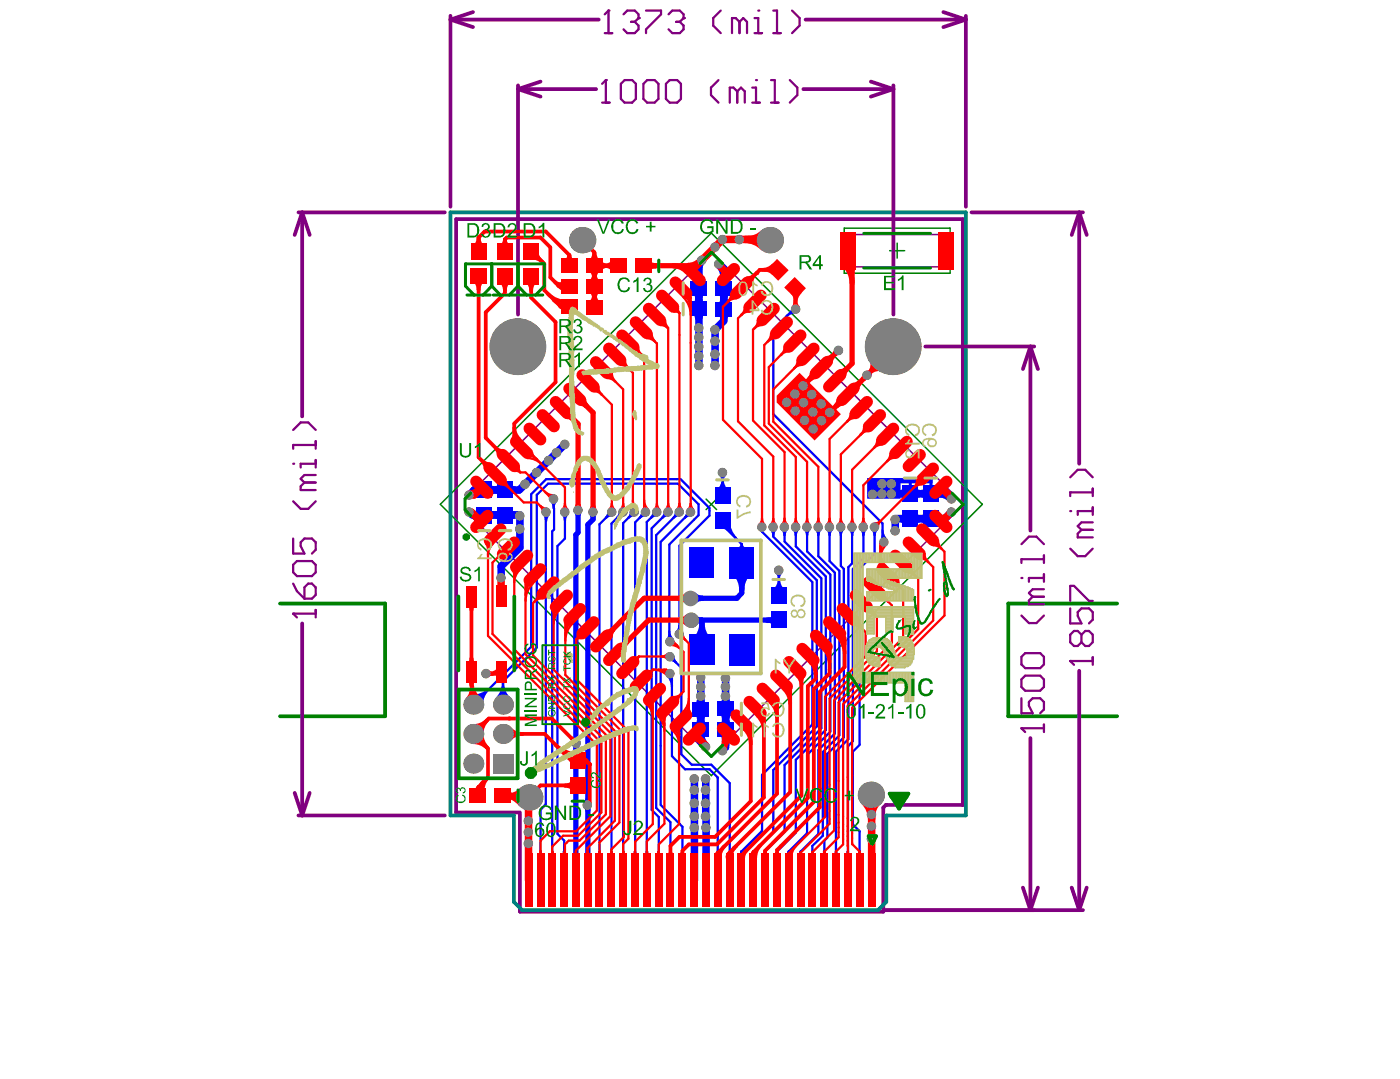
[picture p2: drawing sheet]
<svg xmlns="http://www.w3.org/2000/svg" width="269mm" height="207mm" viewBox="0 0 269 207" stroke-linecap="round" stroke-linejoin="round" font-family="sans-serif">
<g fill="none" stroke="#800080" stroke-width=".72">
<path d="M86.5 3v36.7M86.5 3.8l4.3 1.4M86.5 3.8h28.5M90.8 2.3l-4.3 1.5M99.5 16.4v44M99.5 17.1h15M99.5 17.1l4.3 1.4M103.8 15.7l-4.3 1.4M154.2 17.1h17.3M154.7 3.8h30.8M167.2 15.7l4.3 1.4M171.5 16.4v44"/>
<path d="M171.5 17.1l-4.3 1.4M181.1 2.3l4.4 1.5M185.5 3.8l-4.4 1.4M185.5 3v36.7M57.3 40.8h28.1M58 40.8l-1.4 4.3M58 40.8v39.1M58 40.8l1.5 4.3M186.5 40.8h21.4M207.2 40.8l1.5 4.3M207.2 40.8l-1.4 4.3M207.2 40.8v48.2"/>
<path d="M177.7 66.5h20.9M197.9 66.5l1.4 4.3M197.9 66.5l-1.5 4.3M197.9 66.5v35.3M58 119.7v36.8M207.2 128.7v46M56.6 152.2l1.4 4.3M57.3 156.5h28.1M59.5 152.2l-1.5 4.3M99.8 155.9h-12.2v-113.8h97.3v112.4h-14.8l-.5 .5v.9M99.8 156.2v18.8h69.8v-18.8M197.9 141.6v33.1"/>
<path d="M169.7 174.7h38.2M196.4 170.3l1.5 4.4M199.3 170.3l-1.4 4.4M205.8 170.3l1.4 4.4M208.7 170.3l-1.5 4.4"/>
</g>
<path d="M136.6 44.7l52 52.1-52 52.1-52.1-52.1zM162.1 43.8h20.3v8.6h-20.3zM170.8 48.1h2.9M172.3 46.7v2.9M135.6 95.8l2 2M137.6 95.8l-2 2" fill="none" stroke="#008000" stroke-width=".29"/>
<path d="M53.8 115.8h20.2v21.7h-20.2M214.5 115.8h-20.9v21.7h20.9" fill="none" stroke="#008000" stroke-width=".72"/>
<path d="M86.5 40.8h99v115.7h-15.3v16.6l-1.6 1.6h-68.3l-1.6-1.6v-16.6h-12.2z" fill="none" stroke="#008080" stroke-width=".72"/>
<path d="M136.6 48.3l48.4 48.5-48.4 48.5-47.4-47.4v-2.2zM163 45h18.5v6.2h-18.5z" fill="none" stroke="#800080" stroke-width=".29"/>
<path d="M56.3 117.8h4.3M60.6 117.1v1.4" fill="none" stroke="#800080" stroke-width=".43"/>
<circle cx="56.3" cy="117.8" r=".22" fill="#800080"/>
<path d="M56.3 96.2l1.4 1.5h1.5l1.4-1.5M58.5 92.6l-.8 .7v.8h2.9M58.5 92.6h2.1M60.6 88.3v1.4M60.6 89h-2.9v.7M60.6 91.2h-2.1l-.8 .7 .8 .7M56.3 117.8l.7 .7M56.3 112l.7 1.4 1.5 1.5M56.3 103.4v2.8h2.2l-.8-1.4v-.7l.8-.7h1.4l.7 .7v1.4l-.7 .7M57 107.7h2.9l.7 .7v1.4l-.7 .8h-2.9l-.7-.8v-1.4zM59.2 112h.7l.7 .7v1.5l-.7 .7h-1.4v-2.2z" fill="none" stroke="#800080" stroke-width=".43"/>
<circle cx="56.3" cy="89" r=".22" fill="#800080"/>
<path d="M56.3 82.5l1.4-1.4h1.5l1.4 1.4M60.6 84.7v1.4M60.6 85.4h-4.3v.7M196.1 139.8h4.3M200.4 139.1v1.4" fill="none" stroke="#800080" stroke-width=".43"/>
<circle cx="196.1" cy="139.8" r=".22" fill="#800080"/>
<path d="M196.1 118.1l1.5 1.5h1.4l1.4-1.5M198.3 114.5l-.7 .8v.7h2.8M198.3 114.5h2.1M200.4 110.9h-2.8v.7M200.4 110.2v1.4M200.4 113.1h-2.1l-.7 .7 .7 .7M196.1 139.8l.7 .7M196.1 134v2.9h2.2l-.7-1.5v-.7l.7-.7h1.4l.7 .7v1.5l-.7 .7M196.8 125.3h2.9l.7 .8v1.4l-.7 .7h-2.9l-.7-.7v-1.4zM196.8 129.7h2.9l.7 .7v1.4l-.7 .8h-2.9l-.7-.8v-1.4z" fill="none" stroke="#800080" stroke-width=".43"/>
<circle cx="196.1" cy="110.9" r=".22" fill="#800080"/>
<path d="M196.1 104.4l1.5-1.4h1.4l1.4 1.4M200.4 106.6v1.4M200.4 107.3h-4.3v.7M205.5 126.9h4.3M209.8 126.1v1.5" fill="none" stroke="#800080" stroke-width=".43"/>
<circle cx="205.5" cy="126.9" r=".22" fill="#800080"/>
<path d="M209.8 97.4v1.4M209.8 98.1h-2.9v.7M205.5 115.3v-2.9h.7l2.9 2.9h.7M205.5 116.8v2.9h2.2l-.8-1.5v-.7l.8-.7h1.4l.7 .7v1.4l-.7 .8M205.5 105.3l1.4 1.4h1.5l1.4-1.4M207.7 101.7l-.8 .7v.7h2.9M207.7 101.7h2.1M209.8 100.3h-2.1l-.8 .7 .8 .7M205.5 126.9l.7 .7M207.7 121.8l-.8-.7h-.7l-.7 .7v1.5l.7 .7h.7l.8-.7M207.7 121.8l.7-.7h.7l.7 .7v1.5l-.7 .7h-.7l-.7-.7M207.7 121.8v1.5" fill="none" stroke="#800080" stroke-width=".43"/>
<circle cx="205.5" cy="98.1" r=".22" fill="#800080"/>
<path d="M115.6 19.7h1.5M116.3 15.4v4.3M205.5 91.6l1.4-1.4h1.5l1.4 1.4M209.8 93.8v1.4M209.8 94.5h-4.3v.7" fill="none" stroke="#800080" stroke-width=".43"/>
<circle cx="116.3" cy="15.4" r=".22" fill="#800080"/>
<path d="M116.3 15.4l-.7 .7M119.9 15.4h1.5l.7 .7v2.9l-.7 .7h-1.5l-.7-.7v-2.9zM124.3 15.4h1.4l.7 .7v2.9l-.7 .7h-1.4l-.8-.7v-2.9zM128.6 15.4h1.4l.7 .7v2.9l-.7 .7h-1.4l-.7-.7v-2.9zM138 15.4l-1.5 1.4v1.5l1.5 1.4M141.6 17.5l-.8-.7h-.7v2.9M141.6 17.5v2.2M141.6 17.5l.7-.7 .7 .7v2.2M144.4 19.7h1.5M144.4 16.8h.8v2.9" fill="none" stroke="#800080" stroke-width=".43"/>
<circle cx="145.2" cy="15.4" r=".22" fill="#800080"/>
<path d="M116.1 6.4h1.5M116.8 2v4.4M148 19.7h1.5M148 15.4h.8v4.3M151.7 15.4l1.4 1.4v1.5l-1.4 1.4" fill="none" stroke="#800080" stroke-width=".43"/>
<circle cx="116.8" cy="2" r=".22" fill="#800080"/>
<path d="M116.8 2l-.7 .8M119.7 2.8l.7-.8h1.5l.7 .8v.7" fill="none" stroke="#800080" stroke-width=".43"/>
<circle cx="122.6" cy="3.5" r=".22" fill="#800080"/>
<path d="M121.2 4.2h.7M121.9 4.2l.7 .7v.7l-.7 .8h-1.5l-.7-.8M122.6 3.5l-.7 .7M124 2h2.9v.8l-2.9 2.8v.8M128.4 2.8l.7-.8h1.4l.8 .8v.7" fill="none" stroke="#800080" stroke-width=".43"/>
<circle cx="131.3" cy="3.5" r=".22" fill="#800080"/>
<path d="M129.8 4.2h.7M130.5 4.2l.8 .7v.7l-.8 .8h-1.4l-.7-.8M131.3 3.5l-.8 .7M138.4 2l-1.5 1.5v1.4l1.5 1.5M142 4.2l-.7-.7h-.7v2.9M142 4.2v2.2M142 4.2l.7-.7 .7 .7v2.2M144.9 6.4h1.4M144.9 3.5h.7v2.9" fill="none" stroke="#800080" stroke-width=".43"/>
<circle cx="145.6" cy="2" r=".22" fill="#800080"/>
<path d="M148.5 6.4h1.4M148.5 2h.7v4.4M152.1 2l1.4 1.5v1.4l-1.4 1.5" fill="none" stroke="#800080" stroke-width=".43"/>
<path d="M166.5 91.7h12.6l-.1 3.1h-.5v-2h-3.4v2h-.3v.3h-1.9v.6h-6.4zM172.9 92.8v1.7h1.6v-1.7z" fill="#00f"/>
<g fill="none" stroke="#00f" stroke-width="1.4">
<path d="M133.7 59.8l.3 .5 .1 .6M133.7 55.8l.3 .5 .1 .7M134.1 53.7l-.1 .6-.3 .5M134.1 57.6l-.1 .7-.3 .5M134.2 53.7l.1 .6 .4 .5M134.2 57.6l.1 .7 .4 .5M134.7 59.8l-.4 .5-.1 .6M134.7 55.8l-.4 .5-.1 .7M134.8 49.9l-.6 .6v19.6M134.9 50l-.5 .6-.3 1.1M138 50.7l.8 1.2 .2 1.4M138 50.6l1 1v10l-1.7 1.7v6.8"/>
<path d="M138.5 59.8l.3 .5 .2 .6M138.5 55.8l.3 .5 .2 .7M139 53.7l-.2 .6-.3 .5M139 57.6l-.2 .7-.3 .5M139 53.7l.2 .6 .3 .5M139 57.6l.2 .7 .3 .5M139.5 59.8l-.3 .5-.2 .6M139.5 55.8l-.3 .5-.2 .7M90.1 98.2l.6 .6h9l.1 .2v6.1l-3.6 3.6v2.2M90.2 98.2l.6 .4 1.1 .3M91.3 98.9l.7 .1 .5 .4M91.3 94.1l.7 .1 .5 .3"/>
<path d="M92.5 93.5l-.5 .4-.7 .1M92.5 98.3l-.5 .4-.7 .1M92.8 94l-1.4 .3-1.2 .8a1.98 1.98 0 0 1 2.4-.4M93.1 93.4a2.38 2.38 0 0 0-2.1 .7M93.3 93.4a1.58 1.58 0 0 0-1.9 .2M93.5 98.3l.5 .4 .6 .1M93.5 93.5l.5 .4 .6 .1M94.6 94.1l-.6 .1-.5 .3M94.6 98.9l-.6 .1-.5 .4M95.3 94.1l.6 .1 .6 .3M95.3 98.9l.6 .1 .6 .4M96.5 93.5l-.6 .4-.6 .1"/>
<path d="M96.5 98.3l-.6 .4-.6 .1M97.4 93.5l.6 .4 .6 .1M97.4 98.3l.6 .4 .6 .1M98.6 94.1l-.6 .1-.6 .3M98.6 98.9l-.6 .1-.6 .4M108.5 85.3l-8.8 8.8h-8.7l-.9 .9M167.7 94.8h14.1l.9 .9M171.9 99.7v2.1M173.1 99.6l.7 .1 .5 .4M173.1 94.8l.7 .1 .5 .4M174.3 94.2l-.5 .4-.7 .1M174.3 99l-.5 .4-.7 .1"/>
<path d="M175.3 94.2l.5 .4 .6 .1M175.3 99l.5 .4 .6 .1M176.4 99.6l-.6 .1-.5 .4M176.4 94.8l-.6 .1-.5 .4M177.1 99.6l.6 .1 .6 .4M177.1 94.8l.6 .1 .6 .4M178.3 94.2l-.6 .4-.6 .1M178.3 99l-.6 .4-.6 .1M179.2 94.2l.6 .4 .6 .1M179.2 99l.6 .4 .6 .1M180.1 94.7l1.4 .3 1.1 .8M180.4 99.6l-.6 .1-.6 .4"/>
<path d="M180.4 94.8l-.6 .1-.6 .4M182.7 98.2l-1.3 1.3h-9.4M134 136.6l.4 .5 .1 .7M134.5 134.4l-.1 .7-.4 .5M134.5 138.4l-.1 .6-.4 .6M134.6 134.4l.1 .7 .4 .5M134.6 138.4l.1 .6 .4 .6M134.6 130v12.4l.9 .9M135.1 136.6l-.4 .5-.1 .7M138.8 136.6l.4 .5 .1 .7M139.3 134.4l-.1 .7-.4 .5M139.3 138.4l-.1 .6-.4 .6"/>
<path d="M139.3 130.1v13.4M139.4 134.4l.1 .7 .4 .5M139.4 138.4l.1 .6 .4 .6M139.9 136.6l-.4 .5-.1 .7M133.3 149.4v19.6M134 140.5l.4 .6 .1 .6M134.5 140.6l.3 1.4 .8 1.2M135.1 140.5l-.4 .6-.1 .6M135.5 149.4v7.2M135.6 156.7v11.7M138.8 140.5l.4 .6 .1 .6M139.4 142.2l-.1 .8-.6 1"/>
<path d="M139.9 140.5l-.4 .6-.1 .6"/>
</g>
<g fill="none" stroke="#00f" stroke-width=".43">
<path d="M152.2 59.3l-.2 .4M152.8 59.5l-.5 .1-.5 .3M152.8 59.9l-.8 .2-1 .6M152.8 59.3h-.4l-3.9 4v16.2l21 21-.1 3.1h.7l-.4 .4M104.4 98.7l.3 .5 .1 .5M104.9 98.2l-.1 56.1-1 1.1v13.6M105.4 98.7l-.4 .6-.1 .7M105.9 96.2l.3 .5 .1 .6 .1-.6 .4-.5M106.3 95.7l.1 5.9-.4 .4v67M108 98.7l.4 .5 .1 .6 .1-.6 .3-.5M108.5 98.2v5.2l-1.5 1.4v55.2l1.3 1.3v7.7M116.8 98.2l-.1 .6-.3 .6 .5-.4 .6-.1"/>
<path d="M117.5 98.2l-2.4 2.4v68.4M119 98.2l-.1 .6-.4 .5 .5-.3 .6-.1M119.6 98.2l-2.2 2.3v68.5M121.2 98.2l-.2 .6-.3 .5 .5-.3 .6-.1M121.8 98.2l-2.2 2.2v68.6M123.3 98.2l-.1 .6-.3 .5 .5-.3 .6-.1M124 98.2l-2 2.1v68.7M125.5 98.2l-.1 .6-.4 .5 .5-.3 .6-.1M126.1 98.2l-1.9 2v68.8M127.6 98.2l-.1 .6-.3 .6M128.3 98.9l-.6 .1-.5 .3M128.3 98.2l-3.2 3.2v54l1.4 1.4v12.2"/>
<path d="M129.8 98.2l-.1 .6-.4 .6M130.5 98.9l-.6 .1-.6 .3M130.5 98.2l-4.5 4.5v52.4l2.7 2.7v11.2M132 98.2l-.1 .6-.4 .6M132.6 98.9l-.6 .1-.5 .3M132.6 98.2l-5.7 5.8v50.5l4.1 4.2v10.3M137.9 94.1l.5-.8 .3-1.3 .4 1.3 .5 .8M138.2 94.4l.4-.6 .1-.7 .2 .7 .4 .6M138.3 91.1l.3 .5 .1 .6 .2-.6 .3-.5M138.7 90.7v4.4M138.7 99.9v.9l3.7 3.6M138.7 101.3l.9 .3"/>
<path d="M139.1 100l.1 .8 .6 1M139.5 100l.3 1.4 .8 1.1M140 100a4.5 4.5 0 0 0 1.3 3.2M142.4 104.4a.87 .87 0 0 1-.6 .9M142.4 104.4a.87 .87 0 0 0 .6 .9M142.4 104.4v3.6M146.3 101.1v1l9.7 9.6v27.4l-9.7 9.6v10.8l-3.9 3.9M148 101.6l.4 .5 .1 .6 .1-.6 .3-.5M148.5 101.1v1.9l8.3 8.4v28l-8.3 8.4v11.8l-3.8 3.8M148.7 113.2l.5-.7 .4-1.4 .3 1.4 .5 .7M149 113.5l.4-.6 .2-.7 .1 .7 .4 .6M149.1 109.9l.3 .5 .2 .6 .1-.6 .3-.5"/>
<path d="M149.6 109.4v4.8M150.2 101.6l.3 .5 .1 .6 .2-.6 .3-.5M150.6 101.1v2.8l7.1 7.1v28.8l-7.1 7v12.9l-3.7 3.7M152.3 101.6l.4 .5 .1 .6 .1-.6 .4-.5M152.8 101.1v3.8l5.8 5.7v29.5l-5.8 5.7v14l-3.6 3.6M154.5 101.6l.3 .5 .2 .6 .1-.6 .3-.5M155 101.1v4.7l4.4 4.5v30.1l-4.4 4.5v15l-3.6 3.5M156.7 101.6l.3 .5 .1 .6 .2-.6 .3-.5M157.1 101.1v5.6l3.2 3.2v30.9l-3.2 3.2v16l-3.4 3.4M158.8 101.6l.4 .5 .1 .6 .1-.6 .4-.5M159.3 101.1v6.6l1.9 1.9v31.5l-3.2 3.2v16.1l-2 1.9v6.7M161 101.6l.3 .5 .2 .6 .1-.6 .3-.5"/>
<path d="M161.5 101.1v7.5l.5 .6v32.3l-3.1 3.2v16.1l-.6 .5v7.7M163.2 101.6l.3 .5 .1 .6 .1-.6 .4-.5M163.6 101.1v7l-.7 .7v33.1l-2.4 2.3v24.8M165.3 101.6l.4 .5 .1 .6 .1-.6 .3-.5M165.8 101.1v6.1l-2 2v33l-1 1v25.8M167.5 101.6l.3 .5 .1 .6 .2-.6 .3-.5M167.9 101.1v5.1l-2.8 2.9v33.8l-1.3 1.3v14l1.3 1.3v9.5M169.5 102.8l.1 .6 .3 .4M169.5 101.8l.2 1.1 .5 .7M169.5 103.1l-.2 .4M92.3 133.8a2.02 2.02 0 0 1-1.4 .6M92.3 133.8a2.02 2.02 0 0 0-.5 1.4"/>
<path d="M93 133a3 3 0 0 1-2.1 .9M93.1 133.1a3 3 0 0 0-.9 2.1M93.8 132.3l-.9 1.4-.4 1.5M93.8 132.3l-1.3 .9-1.6 .3M95.4 134l.9-1.3 .3-1.6 .3 1.6 .9 1.3M95.7 134.3a3 3 0 0 0 .9-2.2 3 3 0 0 0 .9 2.2M96 134.6a2.02 2.02 0 0 0 .6-1.4 2.02 2.02 0 0 0 .6 1.4M128.2 129.7l.7 1.1 .1 .9M128.5 129.4l.4 .6 .1 .6M128.5 121.9l-.3 .8M128.5 122.2l.3 .8M128.5 121.2a2.09 2.09 0 0 0 .6 1.4"/>
<path d="M128.7 126.6l.6 .2 .5 .3M128.7 129.2l.3 .4v15.5l2.5 2.5h4.7l1.6 1.6v19.8M128.7 126l2.1 2.2v16.5l2 2.1h3.8l3.5 3.5v18.7M129.3 126l.1 .6 .4 .5M129.3 123.2l-.8-.8v-17.9l5.6-5.6v-2.1l-3.9-4h-25l-2.1 2.2v29.3l-6.5 6.5v4.4M130 121.2l.3-.5 .2-.6 .1 .6 .3 .5M130.5 121.7v-17l5.7-5.7v-1.5l-5.5-5.5h-25.8l-2.9 2.8v29.3l-11.1 11.1M135.5 156.6l.1 .1M103.7 163.4l.4 .9M103.8 163.4l-.4 .9M106 163.4l.4 .9M106.1 163.4l-.4 .9"/>
<path d="M108.3 163.4l.3 .9M108.3 163.4l-.3 .9M115.1 163.4l.4 .9M115.2 163.4l-.4 .9M117.3 163.4l.4 .9M117.4 163.4l-.3 .9M119.6 163.4l.4 .9M119.7 163.4l-.3 .9M121.9 163.4l.3 .9M122 163.4l-.4 .9M124.2 163.4l.3 .9M124.3 163.4l-.4 .9"/>
<path d="M126.4 163.4l.4 .9M126.5 163.4l-.4 .9M128.7 163.4l.4 .9M128.8 163.4l-.4 .9M131 163.4l.3 .9M131 163.4l-.3 .9M137.8 163.4l.4 .9M137.9 163.4l-.4 .9M140 163.4l.4 .9M140.1 163.4l-.3 .9M142.4 163.4l-.4 .9M142.4 163.4l.3 .9"/>
<path d="M142.4 163.4v5.6M144.7 163.4l-.4 .9M144.7 163.4l.3 .9M144.7 163.4v5.6M146.9 163.4l-.4 .9M146.9 163.4l.3 .9M146.9 163.4v5.6M149.2 163.4l-.3 .9M149.2 163.4l.3 .9M149.2 163.4v5.6M151.4 163.4l-.3 .9M151.4 163.4l.4 .9"/>
<path d="M151.4 163.4v5.6M153.7 163.4l-.3 .9M153.7 163.4l.4 .9M153.7 163.4v5.6M156 163.4l.3 .9M156 163.4l-.3 .9M158.2 163.4l.4 .9M158.3 163.4l-.4 .9M160.5 163.4l.4 .9M160.6 163.4l-.4 .9M162.8 163.4l.3 .9M162.8 163.4l-.3 .9"/>
<path d="M165.1 163.4l.3 .9M165.1 163.4l-.3 .9"/>
</g>
<g fill="none" stroke="#00f" stroke-width="1">
<path d="M110.7 98.1l.3 .6 .3-.6M111 97.9v4.3l-.4 .4v66.4M113.6 98.5l.3 .6 .2-.6M113.9 98.2v1.5l-1 1v68.3M132.8 119h16.8M133.3 114.2l.9 .5 .7 .1-.7 .1-.9 .6M133.4 118.5a1.8 1.8 0 0 0 1.4 .6M133.4 119.6a1.8 1.8 0 0 1 1.4-.6v5.7M141.1 109.9a4.6 4.6 0 0 1 1.3 3.3 4.6 4.6 0 0 1 1.4-3.3M142.4 108v5.8l-.9 1h-8.9M147.3 119l1 .2 .6 .5M148.9 118.4l-.9 .6-.7 .1"/>
<path d="M133.4 122.8a4.6 4.6 0 0 0 1.4-3.2 4.6 4.6 0 0 0 1.3 3.2M110.6 141.6l.3 .7M110.9 142.9l-.3 .7M112.6 154.7l.3 .8M112.9 153.5l-.3 .7M139.3 143.5l-.6 .5M133.3 169h.1"/>
</g>
<path d="M167.7 94.8h-.1M172 99.5l-.1 .2" fill="none" stroke="#00f" stroke-width=".72"/>
<g fill="#808080">
<circle cx="167.9" cy="101.2" r=".9"/>
<circle cx="167.3" cy="158.6" r=".9"/>
<circle cx="156.2" cy="82.3" r=".9"/>
<circle cx="154.5" cy="80.7" r=".9"/>
<circle cx="152.7" cy="78.9" r=".9"/>
<circle cx="151" cy="77.2" r=".9"/>
<circle cx="152.6" cy="75.6" r=".9"/>
<circle cx="154.3" cy="77.3" r=".9"/>
<circle cx="155.9" cy="75.7" r=".9"/>
<circle cx="157.7" cy="77.5" r=".9"/>
<circle cx="156.1" cy="79.1" r=".9"/>
<circle cx="157.7" cy="80.7" r=".9"/>
<circle cx="99.4" cy="66.5" r="5.4"/>
<circle cx="101.4" cy="159.7" r=".9"/>
<circle cx="101.4" cy="157.5" r=".9"/>
<circle cx="138.7" cy="90.7" r=".9"/>
<circle cx="149.5" cy="109.4" r=".9"/>
<circle cx="163.6" cy="101.2" r=".9"/>
<circle cx="161.4" cy="101.2" r=".9"/>
<circle cx="159.3" cy="101.2" r=".9"/>
<circle cx="157.1" cy="101.2" r=".9"/>
<circle cx="166.5" cy="72" r=".9"/>
<circle cx="159.3" cy="79.2" r=".9"/>
<circle cx="161" cy="67.3" r=".9"/>
<circle cx="154.2" cy="74" r=".9"/>
<circle cx="154.9" cy="101.2" r=".9"/>
<circle cx="152.8" cy="101.2" r=".9"/>
<circle cx="150.6" cy="101.2" r=".9"/>
<circle cx="148.4" cy="101.2" r=".9"/>
<circle cx="146.3" cy="101.2" r=".9"/>
<circle cx="132.6" cy="98.3" r=".9"/>
<circle cx="130.4" cy="98.3" r=".9"/>
<circle cx="128.3" cy="98.3" r=".9"/>
<circle cx="126.1" cy="98.3" r=".9"/>
<circle cx="123.9" cy="98.3" r=".9"/>
<circle cx="121.8" cy="98.3" r=".9"/>
<circle cx="119.6" cy="98.3" r=".9"/>
<circle cx="117.5" cy="98.3" r=".9"/>
<circle cx="132.6" cy="114.9" r="1.48"/>
<circle cx="165.7" cy="101.2" r=".9"/>
<circle cx="171.5" cy="66.5" r="5.4"/>
<circle cx="101.4" cy="161.9" r=".9"/>
<circle cx="152.8" cy="59.3" r=".9"/>
<circle cx="104.8" cy="98.3" r=".9"/>
<circle cx="106.3" cy="95.7" r=".9"/>
<circle cx="108.4" cy="98.3" r=".9"/>
<circle cx="113.8" cy="98.3" r=".9"/>
<circle cx="111" cy="97.9" r=".9"/>
<circle cx="132.7" cy="119" r="1.48"/>
<circle cx="130.4" cy="121.7" r=".9"/>
<circle cx="128.6" cy="123.1" r=".9"/>
<circle cx="128.6" cy="129.3" r=".9"/>
<circle cx="128.6" cy="126" r=".9"/>
<circle cx="135.5" cy="149.5" r=".9"/>
<circle cx="135.5" cy="158.8" r=".9"/>
<circle cx="135.5" cy="151.6" r=".9"/>
<circle cx="135.5" cy="154.2" r=".9"/>
<circle cx="135.5" cy="156.7" r=".9"/>
<circle cx="133.3" cy="149.5" r=".9"/>
<circle cx="133.3" cy="151.6" r=".9"/>
<circle cx="133.3" cy="154.2" r=".9"/>
<circle cx="133.3" cy="156.7" r=".9"/>
<circle cx="133.3" cy="158.8" r=".9"/>
<circle cx="167.3" cy="161" r=".9"/>
<circle cx="167.3" cy="156.3" r=".9"/>
<circle cx="135.5" cy="143.3" r=".9"/>
<circle cx="138.7" cy="144.1" r=".9"/>
<circle cx="134.5" cy="130" r=".9"/>
<circle cx="134.5" cy="131.8" r=".9"/>
<circle cx="134.5" cy="133.6" r=".9"/>
<circle cx="139.3" cy="130.1" r=".9"/>
<circle cx="139.3" cy="131.8" r=".9"/>
<circle cx="139.3" cy="133.6" r=".9"/>
<circle cx="182.7" cy="95.7" r=".9"/>
<circle cx="182.7" cy="98.3" r=".9"/>
<circle cx="169.7" cy="104" r=".9"/>
<circle cx="171.9" cy="99.7" r=".9"/>
<circle cx="171.9" cy="101.9" r=".9"/>
<circle cx="169.3" cy="94.8" r=".9"/>
<circle cx="171.1" cy="94.8" r=".9"/>
<circle cx="169.3" cy="92.9" r=".9"/>
<circle cx="171.1" cy="92.9" r=".9"/>
<circle cx="167.5" cy="94.9" r=".9"/>
<circle cx="134.7" cy="50" r=".9"/>
<circle cx="138" cy="50.7" r=".9"/>
<circle cx="137.3" cy="47.4" r=".9"/>
<circle cx="138.7" cy="46" r=".9"/>
<circle cx="142" cy="46" r=".9"/>
<circle cx="137.3" cy="70.1" r=".9"/>
<circle cx="134.2" cy="70.1" r=".9"/>
<circle cx="134.2" cy="68.3" r=".9"/>
<circle cx="134.2" cy="66.5" r=".9"/>
<circle cx="134.2" cy="64.7" r=".9"/>
<circle cx="134.2" cy="62.9" r=".9"/>
<circle cx="137.3" cy="63.3" r=".9"/>
<circle cx="137.3" cy="68" r=".9"/>
<circle cx="137.3" cy="65.5" r=".9"/>
<circle cx="90.1" cy="98.3" r=".9"/>
<circle cx="90.1" cy="95" r=".9"/>
<circle cx="99.8" cy="101.5" r=".9"/>
<circle cx="99.8" cy="99" r=".9"/>
<circle cx="100.8" cy="92.9" r=".9"/>
<circle cx="103" cy="90.7" r=".9"/>
<circle cx="105.3" cy="88.4" r=".9"/>
<circle cx="108.4" cy="85.3" r=".9"/>
<circle cx="106.9" cy="86.9" r=".9"/>
<circle cx="96.2" cy="110.9" r=".9"/>
<circle cx="93.3" cy="129.3" r=".9"/>
<circle cx="112.8" cy="154.5" r=".9"/>
<circle cx="110.6" cy="142.6" r=".9"/>
<circle cx="90.9" cy="140.9" r="1.91"/>
<circle cx="90.9" cy="135.2" r="1.91"/>
<circle cx="96.6" cy="140.9" r="1.91"/>
<circle cx="96.6" cy="135.2" r="1.91"/>
<circle cx="90.9" cy="146.6" r="1.91"/>
<circle cx="101.6" cy="153" r="2.52"/>
<circle cx="111.8" cy="46.1" r="2.52"/>
<circle cx="147.8" cy="46.1" r="2.52"/>
<circle cx="167.2" cy="152.5" r="2.52"/>
</g>
<path d="M94.6 144.7h3.9v3.7h-3.9z" fill-rule="evenodd" fill="#808080"/>
<g fill="#00f">
<path d="M137.3 93.6h2.9v3.1h-2.9z" fill-rule="evenodd"/>
<path d="M148.1 117.4h2.9v3.1h-2.9z" fill-rule="evenodd"/>
<path d="M148.1 112.7h2.9v3.1h-2.9z" fill-rule="evenodd"/>
<path d="M177.3 93.3h2.9v3.1h-2.9z" fill-rule="evenodd"/>
<path d="M95.5 92.5h2.9v3.1h-2.9z" fill-rule="evenodd"/>
<path d="M95.5 97.3h2.9v3.1h-2.9z" fill-rule="evenodd"/>
<path d="M177.3 97.9h2.9v3.1h-2.9z" fill-rule="evenodd"/>
<path d="M100.8 163.9h1.4v10.2h-1.4z" fill-rule="evenodd"/>
<path d="M103.1 163.9h1.4v10.2h-1.4z" fill-rule="evenodd"/>
<path d="M107.6 163.9h1.5v10.2h-1.5z" fill-rule="evenodd"/>
<path d="M112.2 163.9h1.4v10.2h-1.4z" fill-rule="evenodd"/>
<path d="M114.4 163.9h1.4v10.2h-1.4z" fill-rule="evenodd"/>
<path d="M121.2 163.9h1.5v10.2h-1.5z" fill-rule="evenodd"/>
<path d="M118.9 163.9h1.5v10.2h-1.5z" fill-rule="evenodd"/>
<path d="M123.5 163.9h1.4v10.2h-1.4z" fill-rule="evenodd"/>
<path d="M125.8 163.9h1.4v10.2h-1.4z" fill-rule="evenodd"/>
<path d="M130.3 163.9h1.5v10.2h-1.5z" fill-rule="evenodd"/>
<path d="M132.6 163.9h1.4v10.2h-1.4z" fill-rule="evenodd"/>
<path d="M137.1 163.9h1.4v10.2h-1.4z" fill-rule="evenodd"/>
<path d="M134.9 163.9h1.4v10.2h-1.4z" fill-rule="evenodd"/>
<path d="M137.3 98.3h2.9v3.1h-2.9z" fill-rule="evenodd"/>
<path d="M143.9 163.9h1.5v10.2h-1.5z" fill-rule="evenodd"/>
<path d="M141.6 163.9h1.5v10.2h-1.5z" fill-rule="evenodd"/>
<path d="M148.5 163.9h1.4v10.2h-1.4z" fill-rule="evenodd"/>
<path d="M153 163.9h1.5v10.2h-1.5z" fill-rule="evenodd"/>
<path d="M155.3 163.9h1.4v10.2h-1.4z" fill-rule="evenodd"/>
<path d="M159.8 163.9h1.4v10.2h-1.4z" fill-rule="evenodd"/>
<path d="M164.3 163.9h1.5v10.2h-1.5z" fill-rule="evenodd"/>
<path d="M166.6 163.9h1.5v10.2h-1.5z" fill-rule="evenodd"/>
<path d="M133 134.7h3.2v2.8h-3.2z" fill-rule="evenodd"/>
<path d="M137.7 134.7h3.2v2.8h-3.2z" fill-rule="evenodd"/>
<path d="M137.4 54h3.2v2.8h-3.2z" fill-rule="evenodd"/>
<path d="M132.6 53.9h3.2v2.8h-3.2z" fill-rule="evenodd"/>
<path d="M173.3 93.3h2.9v3.1h-2.9z" fill-rule="evenodd"/>
<path d="M91.5 92.5h2.9v3.1h-2.9z" fill-rule="evenodd"/>
<path d="M91.5 97.3h2.9v3.1h-2.9z" fill-rule="evenodd"/>
<path d="M133 138.7h3.2v2.8h-3.2z" fill-rule="evenodd"/>
<path d="M137.7 138.6h3.2v2.8h-3.2z" fill-rule="evenodd"/>
<path d="M132.4 105h4.8v5.9h-4.8z" fill-rule="evenodd"/>
<path d="M137.4 57.9h3.2v2.8h-3.2z" fill-rule="evenodd"/>
<path d="M132.6 57.8h3.2v2.9h-3.2z" fill-rule="evenodd"/>
<path d="M173.3 97.9h2.9v3.1h-2.9z" fill-rule="evenodd"/>
<path d="M116.7 163.9h1.4v10.2h-1.4z" fill-rule="evenodd"/>
<path d="M109.8 163.9h1.5v10.2h-1.5z" fill-rule="evenodd"/>
<path d="M105.3 163.9h1.4v10.2h-1.4z" fill-rule="evenodd"/>
<path d="M128 163.9h1.5v10.2h-1.5z" fill-rule="evenodd"/>
<path d="M139.4 163.9h1.4v10.2h-1.4z" fill-rule="evenodd"/>
<path d="M132.3 121.7h4.9v6h-4.9z" fill-rule="evenodd"/>
<path d="M150.7 163.9h1.5v10.2h-1.5z" fill-rule="evenodd"/>
<path d="M146.2 163.9h1.4v10.2h-1.4z" fill-rule="evenodd"/>
<path d="M157.6 163.9h1.4v10.2h-1.4z" fill-rule="evenodd"/>
<path d="M162.1 163.9h1.4v10.2h-1.4z" fill-rule="evenodd"/>
<path d="M140 105h4.8v6h-4.8z" fill-rule="evenodd"/>
<path d="M140 121.7h4.8v6h-4.8z" fill-rule="evenodd"/>
</g>
<path d="M153.5 71.6l8 7.9-5.1 5-7.3-7.3v-1.3z" fill="#f00"/>
<path d="M93.1 44.4l-1.2 1.2M92.3 100.1h.2M90.5 134.9l.4 .3M93.3 129.2l.1 .1M90.9 140.9l2.8 2.8M91.9 151v1.7" fill="none" stroke="#f00" stroke-width=".72"/>
<path d="M92.5 93.5l-1.5 1.5h-.9" fill="none" stroke="#f00" stroke-width="1.4"/>
<circle cx="97.7" cy="137.9" r=".36" fill="#f00"/>
<path d="M96.2 110.9v3.9M101.5 157.5v2.2M135.5 143.1v.2" fill="none" stroke="#f00" stroke-width="1.4"/>
<g fill="none" stroke="#f00" stroke-width=".43">
<path d="M130.7 55.3l1.9 1.8M142.4 55.3h.2M152.8 59.1v.2M125.6 60.4l2.6 2.6M126.1 65.9h.1M96.5 88.1h.8l.3 .3M100.2 85.8h.6M100.5 96.4h2.6l1.8 1.8M100.9 90.7l.7 .6M103.9 88.9l.9 1M106 95.7h.3M108.5 93.5v4.7"/>
<path d="M121.5 97.9l.3 .3M123.7 97.9l.3 .3M95.9 106.9l1.7-1.7h-.2l-2.8 2.8M102.7 110.3l-1.8 1.8M105.2 112.8l-1.3 1.4M110.4 117.9l-1.9 1.8M148.2 100.8l.3 .3M120.6 128.2l-.4 .3M125.3 133.6v4M127.9 128.5h-2.5l-2.1 2.2M128.2 135.8l-.6 .6M129.2 123.1l2.1 2"/>
<path d="M132.3 136.8l-1.9 1.9M152.6 128.2l1.3 1.2M155.2 125.6l1.4 1.5M156.3 132.2h.1M127.6 158.1l-3.4 3.4M158.4 151v4.3M159.3 157.2v.9M160.2 157.5v1.9M161 157.9v2.8M161.9 156.7v4.3M162.8 157.1v4.3M163.6 157.4v4.4"/>
<path d="M108.1 160.4h2.9M108.5 168.8l-.2 .2M109.2 161.3l-.4 .4M112.8 168.9l.1 .1M162.8 162.3h.1"/>
</g>
<g fill="none" stroke="#f00" stroke-width=".72">
<path d="M96.9 53v3.3M97.3 45.6l-.4 .3M102 53v4.1M102 48.3h.1l2.4 2.3M107.4 55h1.9M107.8 58.9h1.5M109.3 49v2M114.1 48.4v2.6M138 50.6v.3M147.7 45.9l.1 .2M152.7 59.2l.1 .1M156.6 130.3l-1.5 1.4"/>
<path d="M159.3 128.5v.7M101.1 152.7l.4 .3M109.7 146h1.3M112.6 146l.6 .6M113.2 154.1l-.4 .4M156.3 151.8v2.1M141.3 162.4l-.4 .4M149.9 162.4l-.7 .7"/>
</g>
<path d="M139.1 141.6v2.4h-.4" fill="none" stroke="#f00" stroke-width="1"/>
<circle cx="167.9" cy="101.1" r=".22" fill="#f00"/>
<g fill="none" stroke="#f00" stroke-width=".43">
<path d="M132.6 57.1v8.7M144.9 57.8l-3.2 3.3M118 68l3.5 3.6M130.5 60.1v4.2M100.8 85.8l3.1 3.1M93.7 104v18M94.6 108v13.7M105.2 112.8l-2.8 3M107.8 115.4l-1.5 1.5M170.5 110.3l2.9 2.9M175.6 105.2l3.6 3.6M122.7 126l-2.1 2.2"/>
<path d="M125.6 133.2l-.3 .4M130.4 138.7v4M130.5 121.7l1.8 1.8M131.3 125.1v7.6M142.4 138.3l1.8 1.8M103.8 161.3v7.7M108.1 160.4l-2.1 2.1v6.5M108.8 161.7l-.3 .4v6.7M110.6 163.3v5.7M112.8 162.8v6.1M115.1 161.7v7.3M120.7 161l-1.1 1v7"/>
<path d="M122 161.6v7.4M124.2 161.5v7.5M126.5 162.1v6.9M142.4 164.2v4.8"/>
</g>
<g fill="none" stroke="#f00" stroke-width=".72">
<path d="M91.9 45.6v2.7M96.9 45.9v2.4M111.8 46.1l2.3 2.3M131.6 51l1.7 1.7v-1.3M106.7 61.8v11.6M171.5 66.2v.7M90.1 98.2h.4M98.7 81.3v3.2M182.7 95.6v.1M90.5 129.3v5.6M93.7 149.2l-1.8 1.8M103.8 150.7l-2.3 2.3"/>
<path d="M132.3 162.1l-1.3 1.2v5.7M137.8 163.7v5.3M144.7 163.6v5.4"/>
</g>
<path d="M138.7 45.9l-1.4 1.5M90.5 98.2l1.8 1.9M101.5 153v4.5M101.5 159.7v9.3" fill="none" stroke="#f00" stroke-width="1.4"/>
<path d="M113.9 79.2v19" fill="none" stroke="#f00" stroke-width="1"/>
<circle cx="145.2" cy="52.4" r=".36" fill="#f00"/>
<g fill="none" stroke="#f00" stroke-width=".72">
<path d="M91.9 53v34.8l3.2 3.1M93.3 59.9v24.1M104.5 50.6v5.1M105.7 53.2l1.7 1.8M118.7 51h-4.6v7.9M145.2 52.4l-2.8 2.9M152.7 55.3v3.9M98.7 84.5l1.5 1.3M90.5 114.8v14.5M93.4 129.3h2.8M97.7 137.9h8.3M146.7 137.5v15.5"/>
<path d="M149.2 134.9v17.4M153.9 129.4v23.3M155.1 131.7v21.4M156.3 132.2v19.6M156.6 127.1v3.2M159.3 124.6v3.9M162.2 122.4v5.6M93.7 143.7v5.5M111 146h1.6M113.2 146.6v7.5M144.2 140.1v13.7M130.5 160.6h6.8"/>
<path d="M140.9 162.8l-.8 .8M146.9 163.3v5.7M149.2 163.1v5.9"/>
</g>
<g fill="none" stroke="#f00" stroke-width=".43">
<path d="M138.8 58.9v21.7M115.5 70.5l4.1 4.2v23.5M117.5 77.7v20.5M121.5 71.6v26.3M123.7 68.6v29.3M126.1 65.9v32.3M128.3 63v35.2M130.5 64.3v33.9M132.6 65.8v32.4M141.7 61.1v19.8M144.6 63.3v17.4M147.6 70.5v10.8"/>
<path d="M148.5 74.7v6.2M150.1 62.9l-3.3 3.3v15.4M97.6 88.4l2.3 2.3h1M146.3 88.1v13M148.5 87.6v13.5M150.6 86.8v14.3M152.8 87.7v13.4M155 88.6v12.5M157.1 89.6v11.5M159.3 84.2v16.9M161.5 87.2v13.9M163.6 90.2v10.9"/>
<path d="M165.8 93.1v8M95.1 102.6l-1.4 1.4M98.7 109.1v15.5M100.2 107.8l-1.7 1.5M100.9 112.1v13.5M102.4 115.8v10M106.3 116.9v11.6M108.5 119.7v9.8M165.3 115.4l3.1 3v6.6M171.3 116.2v7.1M173.4 113.2v9.2M176.3 111v9.7"/>
<path d="M179.2 108.8v10.3M181.3 105.9v12.2M110.6 122.8v7.5M125.3 137.6v20.6l-3.3 3.4M127.6 136.4v21.7M132.3 123.5v13.3M147.5 133.2l1.7 1.7M158.4 133.7v17.3M159.3 134.1v23.1M160.2 134.4v23.1M160.2 120.4l2 2M161 134.8v23.1"/>
<path d="M161.9 135.2v21.5M162.8 135.5v21.6M163.6 135.9v21.5M166.2 121.3v4.6M110.6 159.5h-5l-1.8 1.8M114.6 142.9v12.7M115.5 142.6v13.3M116.3 142.2v14.1M118.1 141.5v16M118.9 141.1v16.8l-3.8 3.8M119.8 140.8v19.8M120.7 140.3v20.7"/>
<path d="M130.4 142.7v15.5M158.4 155.3v1.5M109.2 161.3h2.1M151.4 163.8v5.2M153.7 163.6v5.4M156 163.6v5.4M161 160.7l-2.7 2.7v5.6M161.9 161v1.1l-1.4 1.3v5.6M162.8 161.4v.9M162.8 162.3v6.7M163.6 161.8v.2l1.5 1.4v5.6"/>
</g>
<path d="M133.3 140.9l2.2 2.2M167.4 153v16" fill="none" stroke="#f00" stroke-width="1.4"/>
<path d="M162.8 75.7l-3.8 3.8M139.5 140.9h.4l-.8 .7" fill="none" stroke="#f00" stroke-width="1"/>
<circle cx="139.9" cy="140.9" r=".5" fill="#f00"/>
<path d="M123.5 51h8.1M157.7 70.5l-3.5 3.5M123.7 114.8h8.9M124.6 119h8.2M139.9 140.9h.2" fill="none" stroke="#f00" stroke-width="1"/>
<path d="M120.6 65.4l3.1 3.2M147.5 60.4l-2.9 2.9M169 104h.7M180.6 100.1v.2M122.7 126h6M123.1 130.7h.2M127.9 128.5l.8 .7M128.7 123.1h.5M144.9 135.8l1.8 1.7M150.1 130.7l1.6 1.6M157.7 123l1.6 1.6" fill="none" stroke="#f00" stroke-width=".43"/>
<path d="M137.3 47.4l-4 4M180.6 93.5l2.1 2.1" fill="none" stroke="#f00" stroke-width="1.4"/>
<path d="M145.9 51.8h3.4M180.6 100.1h.2M159.3 129.2l-3 3M162.2 128l-4.8 4.8M157.4 151.4v3.5" fill="none" stroke="#f00" stroke-width=".72"/>
<circle cx="180.6" cy="93.5" r=".22" fill="#f00"/>
<g fill="none" stroke="#f00" stroke-width=".72">
<path d="M91.2 53.8l.4 .7 .3 1.1 .1-.8 .6-1M91.2 47.3l.4-.6 .3-1.1 .1 .7 .6 1M93.1 44.4h11.7l4.5 4.6a1.44 1.44 0 0 0 .6 1.2M96.2 54l.6 1 .1 .8 .3-1.2 .5-.6M96.3 47.2a1.59 1.59 0 0 0 .6-1.3 1.59 1.59 0 0 0 .7 1.3M96.9 56.3l-3.6 3.6M97.3 45.6h6.5l1.9 1.9v5.7M101.3 54l.4 .6 .3 1.2 .1-.8 .6-1M102 49.4a3.2 3.2 0 0 1 2.2 .9M102 57.1l4.7 4.7M103.1 48.4a1.95 1.95 0 0 0 .5 1.4M104.5 55.7l3.3 3.2"/>
<path d="M105.2 56.4a5.1 5.1 0 0 0 3.9 1.5M106.3 57.6l1.3 .8 1.5 .2M106.6 54.1a1.37 1.37 0 0 0 1.9 .1M107.1 54.7a1.37 1.37 0 0 0 1.9 .1M107.5 58.7l.9 .6 .8 .1M107.6 55.2a1.3 1.3 0 0 0 1.8 0M108.2 54.5l-.3 .3-.5 .2 .5 .1 .3 .4M109.3 49a1.44 1.44 0 0 1-.6 1.2M113.4 55.7l.6 1 .1 .8M113.4 51.7l.6 1 .1 .8M114.1 48.5l-.1 .8-.6 1M114.1 56.4l-.1 .8-.6 1"/>
<path d="M114.1 52.4l-.1 .8-.6 1M114.2 48.5l.1 .8 .6 1M114.2 56.4l.1 .8 .6 1M114.2 52.4l.1 .8 .6 1M114.9 55.7l-.6 1-.1 .8M114.9 51.7l-.6 1-.1 .8M115.1 50.3l1 .6 .7 .1-.7 .1-1 .6M117.8 50.3l-1 .6-.8 .1 .8 .1 1 .6M143.5 53.4l.7-.2 .6-.4-.4 .7-.1 .7M145.9 51.8l-.7 .6M146.9 51.8l.7 .1 .9 .5M148.4 50.9l-1.1 .7-.9 .2"/>
<path d="M152.1 56.1l.4 .5 .2 1M152.7 58.3l-.3 .6M152.7 57.8l.1 .6 .4 .5M153.6 56.1l-.6 .7-.3 1.3M106.7 73.4l-8 7.9M167.2 68.8a2.31 2.31 0 0 1-.4 2.8M167.4 71.1l-.4 .9M167.4 71.1l-.9 .4M167.9 68.4a2.09 2.09 0 0 1-.4 2.5M169.8 71a2.81 2.81 0 0 0-2.9 .7M170 70.2a2.31 2.31 0 0 0-2.4 .6M171.5 66.9l-5 5.1"/>
<path d="M92.6 88.5l.5 .7 .1 .7M92.7 88.5l.6 .4 .7 .2M93.3 84l4.3 4.4M95.2 85.9l.4 .7 .1 .7M95.2 86l.6 .4 .7 .2M98.7 83.7l-.2 .5M98.7 82.1a2.96 2.96 0 0 0 .9 2.1M90.1 116l.3 .5 .1 .6 .1-.6 .4-.5M89.8 134.1l.6-1 .1-.8a3.2 3.2 0 0 0 1 2.3M90.1 130.5l.3 .5 .1 .6 .1-.6 .4-.5M90.1 127.4l.3-.5 .1-.5 .1 .5 .4 .5M90.5 130.6l.3 1.7 .5 1 .7 .8"/>
<path d="M92.3 139.5a2.02 2.02 0 0 1-1.4 .6M92.3 139.4a2.02 2.02 0 0 0 0 2.9M93.5 138.2l-1.2 .9-1.4 .2M93.6 138.2a3.8 3.8 0 0 0 0 5.3l-1.3-.8-1.4-.3M93.7 128.9l.5 .3 .5 .1M94.4 129.3l-.7 .3M95.8 128.5l-.7 .5-1.3 .3M97.7 139.8l1.2 .8 1.4 .3-1.4 .2-1.2 .9M97.7 137.9h-3.9l-2.9 3M106 137.9l4.6 4.7M143 139.9l.8 1.4 .4 1.5M143.5 139.5l.4 .6 .3 1"/>
<path d="M145.5 137.5l.9 1.2 .3 1.5M146 136.9a2.16 2.16 0 0 1 .7 1.6M148.1 134.9l.8 1.2 .3 1.5M148.6 134.4a2.09 2.09 0 0 1 .6 1.5M150.6 132.4l.8 1.2 .3 1.4M151.1 131.8a2.02 2.02 0 0 1 .6 1.4M151.7 132.3v19.7l-10.8 10.8M153.2 129.7l.6 1 .1 .8M154.3 129.8l-.3 .4-.1 .5M155.7 127.2a3.2 3.2 0 0 1 .9 2.3M156.2 126.7l.3 .5 .1 .5M157.4 132.8v18.6"/>
<path d="M158.3 124.7l.7 1.1 .3 1.4M158.8 124.2l.4 .6 .1 .6M160.8 122.2a4.6 4.6 0 0 1 1.4 3.2M161.3 121.7l.6 .7 .3 1.3M90.9 141.7a2.02 2.02 0 0 1 1.4 .6M91.4 151.7l.4-.4 .1-.3 .1 .5 .3 .3M91.9 151a1.88 1.88 0 0 0-.4 1.8M92.8 150.1a2.67 2.67 0 0 0-.7 2.5M93.7 149.2a3.4 3.4 0 0 0-.9 3.2M96.6 140.9h8l5.1 5.1M97.2 140.3a2.02 2.02 0 0 0 1.4 .6 2.02 2.02 0 0 0-1.4 .5M97.4 151.9l.6 .5 1.2 .3-.8 .1-1 .6"/>
<path d="M97.7 152.7a3.6 3.6 0 0 1 2.8 1.3M100.1 151.5l-1.3 .9-1.6 .3M100.6 152l-.6 .4-1 .3M101.1 152.7h-4.9a4.8 4.8 0 0 1 3.7 1.7M103.8 150.7h7.2M106.7 143a6.1 6.1 0 0 0 4.3 1.7M107.9 144.2a4.4 4.4 0 0 0 3.1 1.3M108.5 150.8l1.1 .3 .7 .4M109.2 145.4l.6 .4 1.2 .3M110.3 150l-.7 .5-1.1 .2M110.6 142.1l-.8-.4 .3 .9M110.8 145.7a1.58 1.58 0 0 1 1.8 .3"/>
<path d="M111.2 146.4a1.87 1.87 0 0 1 2.1 .3M112 145.5l.6 .4M112.6 146l-.6 .3M144.2 153.8l-6.9 6.8M146.7 153l-9 9.1h-5.4M149.2 152.3l-11.4 11.4M153.9 152.7l-11.5 11.5M155.1 153.1l-10.4 10.5M156.3 153.9l-9.4 9.4M157.4 154.9l-7.5 7.5M128.7 163.8l.3 .6M128.8 163.8l-.3 .6"/>
<path d="M130.5 160.6l-1.8 1.7v6.7M131 163.8l.2 .6M131 163.8l-.2 .6M137.8 163.8l.3 .6M137.8 163.7l-.2 .4-.1 .5M137.9 163.8l-.3 .6M139.1 162.4a3 3 0 0 0-.9 2.2M140 163.7l-.3 .5v.5M140 163.8l.3 .6M140.1 163.8l-.2 .6M140.1 163.6v5.4M141 162.8a1.88 1.88 0 0 0-.5 1.7"/>
<path d="M143.2 163.3l-.3 .6-.2 .7M144.6 163.8l.2 .6M144.7 163.8l-.3 .6M144.8 163.5l-.4 .5-.1 .6M146 162.2a3.3 3.3 0 0 0-1 2.4M146.9 163.8l.2 .6M147 163.8l-.3 .6M149.1 163.8l.3 .6M149.2 163.8l-.3 .6"/>
</g>
<g fill="none" stroke="#f00" stroke-width=".43">
<path d="M128.2 57.8l2.3 2.3M129.5 59.8h.5l.5 .3M130.2 59.1v.5l.3 .5M131.2 57a4.8 4.8 0 0 1 1.4 3.4M131.5 56.7l.8 1.2 .3 1.5M131.8 56.4l.5 .7 .3 1.3M132.1 56l.4 .6 .1 .7M140.4 56.3l-.2 1-.4 .6M140.8 56.3l-.3 .8M141.3 56.8l-.8 .4M141.3 57.3l-.6 .1-.9 .5M142.4 55.3l-3.6 3.6"/>
<path d="M143 58.9l-.1 .7-.6 .9M143.4 58.9l-.3 .9 .8-.4M143.9 59.8l-.7 .1-.9 .5M112.9 73.1l4.6 4.6M114 74.7l.8 .4M114 75.1l.7 .1 .9 .5M114.5 74.2l.4 .8M114.9 74.2l.1 .7 .5 .9M116.5 72.1l.9 .4M117.1 71.6l.3 .8M117.5 71.6l.2 1 .4 .6-.9-.5-.7-.1M119.1 70l.7 .1 .9 .6"/>
<path d="M119.1 69.6l.9 .3M119.6 69.1l.4 .8M120 69.1l.3 1 .4 .6M121.7 67.4l.7 .1 .8 .6M122.2 66.6l.3 .8-.8-.3M122.5 66.6l.1 .7 .6 .9M123.1 62.9l3 3M124.2 64.5l.8 .3M124.7 64l.3 .8M125.1 64l.1 .7 .6 .9-.9-.6-.7-.1M126.8 62.4a1.95 1.95 0 0 1 1.4 .6M127.7 61.5a1.95 1.95 0 0 0 .6 1.4"/>
<path d="M145.5 61.5l-.2 1-.4 .5M145.9 61.5l-.4 .8M146.4 62l-.8 .3M146.4 62.4l-.7 .1-.9 .5M148 64l-.1 .7-.5 .9 .9-.6 .7-.1M148.5 64l-.4 .8M149 64.5l-.8 .3M150.6 66.6l-.1 .7-.5 .9M151 66.6l-.3 .8 .8-.3M151.5 67.4l-.7 .1-.9 .6M152.6 65.4l-5 5.1M153.2 69.1l-.3 1-.4 .6"/>
<path d="M153.5 69.1l-.3 .8M154 70l-.7 .1-.8 .6M154 69.6l-.8 .3M155.2 68l-6.7 6.7M163.3 79.3l-.1 .7-.5 .9M163.8 79.3l-.4 .9M164.3 79.8l-.9 .4M165.3 78.2l-6 6M95.1 90.9l5.4 5.5M96.2 92.5l.8 .4M96.7 92l.3 .8M97.1 92l.1 .7 .5 .9-.9-.5-.6-.1"/>
<path d="M99.6 89.7v.5l.3 .5-.4-.3h-.6M101.3 87.4l.8 .1 1.1 .7M101.3 87.9l1.4 .3 1.2 .8M101.3 87.1l.6 .1 .5 .3M101.6 91.3l4.4 4.4M102.2 87l.2 .5M103.8 97.1l.5 .4 .6 .1M103.8 97.1l.3 .5 .1 .6M104.6 94.4l.6 .4 1.1 .3M104.8 89.9l3.7 3.6M105.3 95.1l.5 .3 .5 .1M105.5 95.2l.2 .5"/>
<path d="M108 97.8l.4-.5 .1-.7 .1 .7 .3 .5M117 97.8l.4-.5 .1-.7 .1 .7 .4 .5M119.2 97.8l.3-.5 .1-.7 .2 .7 .3 .5M121.5 97.4l-.1 .4M121.5 97l.1 .6 .4 .5M121.5 96l.1 .8 .7 1M123.7 97.4l-.2 .4M123.7 97l.1 .6 .3 .5M123.7 96l.1 .8 .6 1M125.7 97.8l.3-.5 .1-.7 .2 .7 .3 .5M127.8 97.8l.4-.5 .1-.7 .1 .7 .4 .5M130 97.8l.3-.5 .2-.7 .1 .7 .3 .5"/>
<path d="M132.2 97.8l.3-.5 .1-.7 .1 .7 .4 .5M138.8 80.6l7.5 7.5M141.7 80.9l6.8 6.7M144.6 80.7l6 6.1M146.8 81.6l6 6.1M147.6 81.3l7.4 7.3M148.5 80.9l8.6 8.7M164.3 80.2l-.7 .1-.9 .6M165.9 81.9l-.2 1-.4 .5M166.3 81.9l-.4 .8M166.8 82.4l-.8 .3M166.8 82.7l-1 .3-.6 .4"/>
<path d="M167.9 80.8l-6.4 6.4M168.4 84.4l-.2 1-.4 .6M168.9 84.4l-.4 .8M169.4 84.9l-.8 .3M169.4 85.3l-.7 .1-.9 .6M170.5 83.3l-6.9 6.9M171 87l-.1 .7-.6 .9M171.4 87l-.3 .8M171.9 87.5l-.8 .3M171.9 87.8l-.7 .2-.9 .5M173 85.8l-7.2 7.3M176.1 92l-.1 .7-.6 .9 .6-.4 1-.2"/>
<path d="M176.5 92l-.3 .8M177 92.5l-.8 .4M178.1 90.9l-10.2 10.2M93.3 104.4l.3 .4 .1 .5M94.3 104.1a2.09 2.09 0 0 0-.6 1.5M94.6 104.4a3.1 3.1 0 0 0-.9 2.2M98.4 109.5l.3 .8M99.4 109.2l-.5 .9-.2 .7M99.7 109.4a3.3 3.3 0 0 0-1 2.4M101.6 111.4l-.4 .7-.3 1.1M102 111.7l-.8 1.2-.3 1.3M102.3 112.1a4.6 4.6 0 0 0-1.4 3.2"/>
<path d="M103.3 114l-.1 .6-.6 .9M103.6 114l-.3 .8M104.2 114.5l-.9 .3M104.2 114.8l-.7 .1-.9 .6M106.1 117.2l.2 .6M106.8 116.5l-.4 .5-.1 .6M107.1 116.9l-.5 .6-.3 1.1M107.3 117.2l-.7 1.1-.3 1.4M109.3 119.1l-.6 1-.2 .8M109.6 119.4l-.8 1.2-.3 1.4M109.9 119.7a4.6 4.6 0 0 0-1.4 3.3M145.9 100.7l.3-.6 .1-.6 .1 .6 .4 .6"/>
<path d="M148 100.7l.4-.6 .1-.6 .1 .6 .3 .6M150.2 100.7l.3-.6 .1-.6 .2 .6 .3 .6M152.3 100.7l.4-.6 .1-.6 .1 .6 .4 .6M154.5 100.7l.3-.6 .2-.6 .1 .6 .3 .6M156.7 100.7l.3-.6 .1-.6 .2 .6 .3 .6M158.8 100.7l.4-.6 .1-.6 .1 .6 .4 .6M161 100.7l.3-.6 .2-.6 .1 .6 .3 .6M162.8 117.9l3.4 3.4M163.2 100.7l.3-.6 .1-.6 .1 .6 .4 .6M163.9 119.5l.8 .3M163.9 119.9l1 .3 .6 .4M164.4 119l.3 .8"/>
<path d="M164.8 119l.2 .7 .5 .9M165.3 100.7l.4-.6 .1-.6 .1 .6 .3 .6M166.5 117l.8 .3M166.5 117.4l.7 .1 .9 .6M167 116.5l.3 .8M167.4 116.5l.1 .7 .5 .9M167.9 100.5l.6-.2 .6-.3-.4 .5-.1 .6M167.9 112.8l3.4 3.4M169 114.5l.8 .3M169 114.8l.7 .1 .9 .6M169 107.8l-.3 .7M169 107.2l.3 1 .4 .6"/>
<path d="M169 106.2a3.4 3.4 0 0 0 1 2.4M169 104v4.8l1.5 1.5M169.5 114l.4 .8M169.6 103.9a1.95 1.95 0 0 0-.6 1.3M169.9 114l.2 1 .4 .5M169.9 104.1a2.96 2.96 0 0 0-.9 2.1M170.2 104.5l-.9 1.3-.3 1.5M172 111.4l.4 .8-.9-.3M172.5 111.4l.1 .7 .5 .8-.9-.5-.7-.1M173 107.8l3.3 3.2M174.1 109.3l.9 .4M174.1 109.8l1.1 .2 .5 .4"/>
<path d="M174.6 108.8l.4 .9M175 108.8l.1 .7 .6 .9M176.7 106.8l.8 .4M176.7 107.2l.7 .1 .8 .5M177.2 106.3l.3 .8M177.5 106.3l.3 1 .4 .6M178.1 102.6l3.2 3.3M179.2 119.1l-16.4 16.4M179.7 103.7l.3 .8-.8-.3M180.1 103.7l.1 .7 .6 .9-.6-.4-1-.2M181.3 118.1l-17.7 17.8M93.7 122l20.9 20.9"/>
<path d="M94.6 121.7l20.9 20.9M98.7 124.6l17.6 17.6M100.9 125.6l16.3 16.3v14.7l-6.6 6.7M102.4 125.8l15.7 15.7M106.3 128.5l12.6 12.6M108.5 129.5l11.3 11.3M110.6 130.3l10.1 10M110.9 121.8v.5l-.3 .4M111.6 122.5h-.5l-.5 .3M112.9 120.4l-2.3 2.4M122.7 126l-.2 .5v.2M122.7 126l-.5 .2h-.3"/>
<path d="M124 135a3.3 3.3 0 0 1 1.3 2.7M124.3 134.7a2.67 2.67 0 0 1 1 2.1M124.5 134.3l.5 .6 .3 1.1M125.4 128.5l-.3 .4v.5M125.4 128.5l1.5 .3 1.3 .9M125.5 128.6l-.5 .2h-.5M126.4 128.5a2.88 2.88 0 0 1 2.1 .9M126.4 137.5l.9 1.3 .3 1.5M126.8 137.2l.6 1.1 .2 .9M127.1 136.9l.3 .6 .2 .7M127.4 128.5a1.87 1.87 0 0 1 1.4 .6M127.7 137.6l-.1 .4"/>
<path d="M128.2 125.5l-.5 .4-.6 .1 .6 .1 .5 .4M128.7 123.3a1.95 1.95 0 0 1 1.3 .6M128.7 123.8a2.95 2.95 0 0 1 2 .8M129.3 134.1l.8-.3-.3 .9M129.3 139.8a2.67 2.67 0 0 1 1.1 2.1M129.7 139.5l.6 .8 .2 .8M130.8 133.1l-.5 .9-.1 .7M130.9 133.1l-.9 .6-.7 .1M131.1 121.7l.1 .6 .4 .5-.5-.4-.6-.1M131.3 132.7l-3.1 3.1M132.3 136.1l-.2 .6-.3 .5M132.3 135.1l-.3 1.2-.5 .6"/>
<path d="M132.3 134l-.3 1.4-.8 1.2M132.3 136l.2 .6M161.9 122.4h.3M162.1 122.1l.1 .3M166.2 125.9l-7.8 7.8M168.4 125l-9.1 9.1M171.3 123.3l-11.1 11.1M173.4 122.4l-12.4 12.4M176.3 120.7l-14.4 14.5M114.6 155.6l-4 3.9M115.5 155.9l-4.5 4.5M116.3 156.3l-5 5"/>
<path d="M118.1 157.5l-5.3 5.3M129.1 140.2a3.3 3.3 0 0 1 1.3 2.6M130.4 158.2l-3.9 3.9M158.4 156.8l-7 7M159.3 158.1l-5.6 5.5M160.2 159.4l-4.2 4.2M103.7 163.4l.4 .9M103.8 163.4l-.4 .9M106 163.4l.4 .9M106.1 163.4l-.4 .9M108.5 163l-.2 .7-.3 .5M108.5 163.8l.2 .4"/>
<path d="M110.6 163.4l.3 .9M110.6 163.4l-.3 .9M112.8 163.6l-.3 .7M112.8 163.3l.1 .5 .3 .5M115.1 163.4l.4 .9M115.2 163.4l-.4 .9M117.3 163.4l.4 .9M117.4 163.4l-.3 .9M119.6 163.4l.4 .9M119.7 163.4l-.3 .9M119.8 160.6l-2.4 2.4v6M121.9 163.4l.3 .9"/>
<path d="M122 163.4l-.4 .9M124.2 163.4l.3 .9M124.3 163.4l-.4 .9M126.4 163.4l.4 .9M126.5 163.4l-.4 .9M151.4 163.8l-.3 .8M151.4 163.8l-.2 .4M151.4 163.8l.3 .4M152.1 163.1a2.16 2.16 0 0 0-.6 1.5M152.9 162.3a3.2 3.2 0 0 0-1 2.3M153.7 163.6l-.2 .6M153.7 163.6l.3 .6"/>
<path d="M156 163.6l-.3 .6M156 163.6l.3 .6M157.9 164.3l.4-.9 .3 .9M160.2 164.3l.3-.9 .4 .9M162.8 163.4l.3 .9M162.8 163.4l-.3 .9M164.7 164.3l.4-.9 .3 .9"/>
</g>
<g fill="none" stroke="#f00" stroke-width="1">
<path d="M124.3 50.3l.5 .5 1 .2-.6 .1-.9 .6M129.2 51l1.4 .3 1.2 .8M162.2 50.9a4.8 4.8 0 0 1 1.4 3.4M162.9 50.2l.6 .9 .1 .8M163.6 47.2v22.5l-3.4 3.4M107.8 78.2l3.2 3.2v16.5M108.9 79.9l.6 .1 .5 .4M109.6 79.3l.1 .6 .3 .5M110.4 75.7l3.5 3.5M112.1 76.7l.1 .6 .3 .5-.5-.3-.6-.1M154.2 73.6l.7-.2-.3 .6M156 71.6l-.1 .6-.4 .5"/>
<path d="M156.6 72.3l-.6 .1-.4 .3M159.9 68.4l-.5 .3-.6 .1M159.9 68.4l-.3 .5-.2 .6M160 78.5l-.3 .6M160.7 67.2l-.3 .6 .6-.2M161 67.2l-3.3 3.3M161.1 76.7l-.1 .6-.3 .5 .5-.3 .5-.1M162.5 70.9l-.5 .3-.6 .1M162.5 70.9l-.4 .5-.1 .6M163.9 73.9l.6-.1 .5-.3-.3 .5-.1 .6M166.1 72l-.2 .6 .6-.3M166.5 72l-3.7 3.7"/>
<path d="M110.7 97.6l.3-.6 .3 .6M113.6 98l.3-.6 .2 .6M123.7 114.8l-8.2 8.2M124.6 119l-6.6 6.6M130.5 119.1l1 .2 .5 .4M132 114.2l-.9 .5-.7 .1 .7 .1 .9 .6M132 118.3l-.5 .5-1 .2M117.6 120.9l-.5 .3-.6 .1M117.6 120.9l-.3 .5-.1 .6M120.2 123.4l-.4 .5-.1 .6M120.2 123.4l-.5 .3-.6 .1M139.1 142.3a2.09 2.09 0 0 1-.6 1.5"/>
<path d="M140.9 140.6a1.95 1.95 0 0 0-1.8 1.9M140.9 141.7a2.02 2.02 0 0 0-1.8 2"/>
</g>
<path d="M134.4 50.2a3.2 3.2 0 0 1-2.2 .9M138 50.9l1.9 1.8M138.7 45.9h9M143.1 45.9a4.9 4.9 0 0 1 3.4 1.5M146.5 44.8l-1.2 .9-1.5 .2M90.1 98.4l.9 .3M91.5 99.2l.5 .4 .5 .1M91.9 94.1l-.6 .5-1.2 .2M181.7 99.2l-.5 .4-.6 .1M182.7 98.2l-1.9 1.9M166 153.8a4.8 4.8 0 0 1 1.4 3.4M168.5 153.8l-.8 1.3-.3 1.5" fill="none" stroke="#f00" stroke-width="1.4"/>
<g fill="#808080">
<circle cx="167.9" cy="101.2" r=".9"/>
<circle cx="167.3" cy="158.6" r=".9"/>
<circle cx="156.2" cy="82.3" r=".9"/>
<circle cx="154.5" cy="80.7" r=".9"/>
<circle cx="152.7" cy="78.9" r=".9"/>
<circle cx="151" cy="77.2" r=".9"/>
<circle cx="152.6" cy="75.6" r=".9"/>
<circle cx="154.3" cy="77.3" r=".9"/>
<circle cx="155.9" cy="75.7" r=".9"/>
<circle cx="157.7" cy="77.5" r=".9"/>
<circle cx="156.1" cy="79.1" r=".9"/>
<circle cx="157.7" cy="80.7" r=".9"/>
<circle cx="99.4" cy="66.5" r="5.4"/>
<circle cx="101.4" cy="159.7" r=".9"/>
<circle cx="101.4" cy="157.5" r=".9"/>
<circle cx="138.7" cy="90.7" r=".9"/>
<circle cx="149.5" cy="109.4" r=".9"/>
<circle cx="163.6" cy="101.2" r=".9"/>
<circle cx="161.4" cy="101.2" r=".9"/>
<circle cx="159.3" cy="101.2" r=".9"/>
<circle cx="157.1" cy="101.2" r=".9"/>
<circle cx="166.5" cy="72" r=".9"/>
<circle cx="159.3" cy="79.2" r=".9"/>
<circle cx="161" cy="67.3" r=".9"/>
<circle cx="154.2" cy="74" r=".9"/>
<circle cx="154.9" cy="101.2" r=".9"/>
<circle cx="152.8" cy="101.2" r=".9"/>
<circle cx="150.6" cy="101.2" r=".9"/>
<circle cx="148.4" cy="101.2" r=".9"/>
<circle cx="146.3" cy="101.2" r=".9"/>
<circle cx="132.6" cy="98.3" r=".9"/>
<circle cx="130.4" cy="98.3" r=".9"/>
<circle cx="128.3" cy="98.3" r=".9"/>
<circle cx="126.1" cy="98.3" r=".9"/>
<circle cx="123.9" cy="98.3" r=".9"/>
<circle cx="121.8" cy="98.3" r=".9"/>
<circle cx="119.6" cy="98.3" r=".9"/>
<circle cx="117.5" cy="98.3" r=".9"/>
<circle cx="132.6" cy="114.9" r="1.48"/>
<circle cx="165.7" cy="101.2" r=".9"/>
<circle cx="171.5" cy="66.5" r="5.4"/>
<circle cx="101.4" cy="161.9" r=".9"/>
<circle cx="152.8" cy="59.3" r=".9"/>
<circle cx="104.8" cy="98.3" r=".9"/>
<circle cx="106.3" cy="95.7" r=".9"/>
<circle cx="108.4" cy="98.3" r=".9"/>
<circle cx="113.8" cy="98.3" r=".9"/>
<circle cx="111" cy="97.9" r=".9"/>
<circle cx="132.7" cy="119" r="1.48"/>
<circle cx="130.4" cy="121.7" r=".9"/>
<circle cx="128.6" cy="123.1" r=".9"/>
<circle cx="128.6" cy="129.3" r=".9"/>
<circle cx="128.6" cy="126" r=".9"/>
<circle cx="135.5" cy="149.5" r=".9"/>
<circle cx="135.5" cy="158.8" r=".9"/>
<circle cx="135.5" cy="151.6" r=".9"/>
<circle cx="135.5" cy="154.2" r=".9"/>
<circle cx="135.5" cy="156.7" r=".9"/>
<circle cx="133.3" cy="149.5" r=".9"/>
<circle cx="133.3" cy="151.6" r=".9"/>
<circle cx="133.3" cy="154.2" r=".9"/>
<circle cx="133.3" cy="156.7" r=".9"/>
<circle cx="133.3" cy="158.8" r=".9"/>
<circle cx="167.3" cy="161" r=".9"/>
<circle cx="167.3" cy="156.3" r=".9"/>
<circle cx="135.5" cy="143.3" r=".9"/>
<circle cx="138.7" cy="144.1" r=".9"/>
<circle cx="134.5" cy="130" r=".9"/>
<circle cx="134.5" cy="131.8" r=".9"/>
<circle cx="134.5" cy="133.6" r=".9"/>
<circle cx="139.3" cy="130.1" r=".9"/>
<circle cx="139.3" cy="131.8" r=".9"/>
<circle cx="139.3" cy="133.6" r=".9"/>
<circle cx="182.7" cy="95.7" r=".9"/>
<circle cx="182.7" cy="98.3" r=".9"/>
<circle cx="169.7" cy="104" r=".9"/>
<circle cx="171.9" cy="99.7" r=".9"/>
<circle cx="171.9" cy="101.9" r=".9"/>
<circle cx="169.3" cy="94.8" r=".9"/>
<circle cx="171.1" cy="94.8" r=".9"/>
<circle cx="169.3" cy="92.9" r=".9"/>
<circle cx="171.1" cy="92.9" r=".9"/>
<circle cx="167.5" cy="94.9" r=".9"/>
<circle cx="134.7" cy="50" r=".9"/>
<circle cx="138" cy="50.7" r=".9"/>
<circle cx="137.3" cy="47.4" r=".9"/>
<circle cx="138.7" cy="46" r=".9"/>
<circle cx="142" cy="46" r=".9"/>
<circle cx="137.3" cy="70.1" r=".9"/>
<circle cx="134.2" cy="70.1" r=".9"/>
<circle cx="134.2" cy="68.3" r=".9"/>
<circle cx="134.2" cy="66.5" r=".9"/>
<circle cx="134.2" cy="64.7" r=".9"/>
<circle cx="134.2" cy="62.9" r=".9"/>
<circle cx="137.3" cy="63.3" r=".9"/>
<circle cx="137.3" cy="68" r=".9"/>
<circle cx="137.3" cy="65.5" r=".9"/>
<circle cx="90.1" cy="98.3" r=".9"/>
<circle cx="90.1" cy="95" r=".9"/>
<circle cx="99.8" cy="101.5" r=".9"/>
<circle cx="99.8" cy="99" r=".9"/>
<circle cx="100.8" cy="92.9" r=".9"/>
<circle cx="103" cy="90.7" r=".9"/>
<circle cx="105.3" cy="88.4" r=".9"/>
<circle cx="108.4" cy="85.3" r=".9"/>
<circle cx="106.9" cy="86.9" r=".9"/>
<circle cx="96.2" cy="110.9" r=".9"/>
<circle cx="93.3" cy="129.3" r=".9"/>
<circle cx="112.8" cy="154.5" r=".9"/>
<circle cx="110.6" cy="142.6" r=".9"/>
<circle cx="90.9" cy="140.9" r="1.91"/>
<circle cx="90.9" cy="135.2" r="1.91"/>
<circle cx="96.6" cy="140.9" r="1.91"/>
<circle cx="96.6" cy="135.2" r="1.91"/>
<circle cx="90.9" cy="146.6" r="1.91"/>
<circle cx="101.6" cy="153" r="2.52"/>
<circle cx="111.8" cy="46.1" r="2.52"/>
<circle cx="147.8" cy="46.1" r="2.52"/>
<circle cx="167.2" cy="152.5" r="2.52"/>
</g>
<path d="M94.6 144.7h3.9v3.7h-3.9z" fill-rule="evenodd" fill="#808080"/>
<g fill="#f00">
<path d="M90.1 151.2h3.2v2.9h-3.2z" fill-rule="evenodd"/>
<path d="M90.5 46.7h2.8v3.1h-2.8z" fill-rule="evenodd"/>
<path d="M94.9 151.3h3.1v2.8h-3.1z" fill-rule="evenodd"/>
<path d="M95.5 46.7h2.9v3.1h-2.9z" fill-rule="evenodd"/>
<path d="M100.5 46.7h2.9v3.1h-2.9z" fill-rule="evenodd"/>
<path d="M107.8 53.5h3.1v2.8h-3.1z" fill-rule="evenodd"/>
<path d="M112.5 53.6h3.2v2.8h-3.2z" fill-rule="evenodd"/>
<path d="M89.5 126.9h2v4.1h-2z" fill-rule="evenodd"/>
<path d="M89.5 112.4h2v4.2h-2z" fill-rule="evenodd"/>
<path d="M90.4 51.6h3.1v2.9h-3.1z" fill-rule="evenodd"/>
<path d="M95.2 126.9h2v4.1h-2z" fill-rule="evenodd"/>
<path d="M95.2 112.4h2v4.2h-2z" fill-rule="evenodd"/>
<path d="M95.5 51.5h2.9v3.1h-2.9z" fill-rule="evenodd"/>
</g>
<path d="M101.6 82.2l2.2 2.2M103.8 109.2l-2.2 2.2" fill="none" stroke="#f00" stroke-width="2.2"/>
<g fill="#f00">
<path d="M100.5 51.5h2.9v3.1h-2.9z" fill-rule="evenodd"/>
<path d="M107.8 57.5h3.1v2.8h-3.1z" fill-rule="evenodd"/>
<path d="M107.8 49.6h3.1v2.8h-3.1z" fill-rule="evenodd"/>
<path d="M112.5 57.6h3.2v2.8h-3.2z" fill-rule="evenodd"/>
<path d="M112.5 49.6h3.2v2.8h-3.2z" fill-rule="evenodd"/>
<path d="M149.2 49.7l2.2 2.2-2 2-2.1-2.2z" fill-rule="evenodd"/>
<path d="M100.8 163.9h1.4v10.2h-1.4z" fill-rule="evenodd"/>
<path d="M103.1 163.9h1.4v10.2h-1.4z" fill-rule="evenodd"/>
<path d="M107.6 163.9h1.5v10.2h-1.5z" fill-rule="evenodd"/>
<path d="M112.2 163.9h1.4v10.2h-1.4z" fill-rule="evenodd"/>
<path d="M114.4 163.9h1.4v10.2h-1.4z" fill-rule="evenodd"/>
<path d="M121.2 163.9h1.5v10.2h-1.5z" fill-rule="evenodd"/>
<path d="M118.9 163.9h1.5v10.2h-1.5z" fill-rule="evenodd"/>
<path d="M123.5 163.9h1.4v10.2h-1.4z" fill-rule="evenodd"/>
<path d="M125.8 163.9h1.4v10.2h-1.4z" fill-rule="evenodd"/>
<path d="M130.3 163.9h1.5v10.2h-1.5z" fill-rule="evenodd"/>
<path d="M132.6 163.9h1.4v10.2h-1.4z" fill-rule="evenodd"/>
<path d="M137.1 163.9h1.4v10.2h-1.4z" fill-rule="evenodd"/>
<path d="M134.9 163.9h1.4v10.2h-1.4z" fill-rule="evenodd"/>
<path d="M143.9 163.9h1.5v10.2h-1.5z" fill-rule="evenodd"/>
<path d="M141.6 163.9h1.5v10.2h-1.5z" fill-rule="evenodd"/>
<path d="M148.5 163.9h1.4v10.2h-1.4z" fill-rule="evenodd"/>
<path d="M153 163.9h1.5v10.2h-1.5z" fill-rule="evenodd"/>
<path d="M155.3 163.9h1.4v10.2h-1.4z" fill-rule="evenodd"/>
<path d="M159.8 163.9h1.4v10.2h-1.4z" fill-rule="evenodd"/>
<path d="M164.3 163.9h1.5v10.2h-1.5z" fill-rule="evenodd"/>
<path d="M166.6 163.9h1.5v10.2h-1.5z" fill-rule="evenodd"/>
</g>
<path d="M129.7 54.2l2.1 2.1M106.7 77.1l2.2 2.2M106.4 111.7l-2.2 2.3" fill="none" stroke="#f00" stroke-width="2.2"/>
<path d="M152.6 53.2l2.2 2.1-2 2-2.2-2.1z" fill-rule="evenodd" fill="#f00"/>
<path d="M91.4 92.4l2.2 2.2" fill="none" stroke="#f00" stroke-width="2.2"/>
<g fill="#f00">
<path d="M109.6 149.1h2.8v3.1h-2.8z" fill-rule="evenodd"/>
<path d="M109.6 144.5h2.8v3.1h-2.8z" fill-rule="evenodd"/>
</g>
<g fill="none" stroke="#f00" stroke-width="2.2">
<path d="M124.6 59.2l2.2 2.3M111.8 72l2.2 2.2M114.4 69.5l2.1 2.1M122 61.8l2.2 2.2M99 84.7l2.3 2.3M101.3 106.6l-2.3 2.2M108.9 114.2l-2.2 2.3M111.4 116.8l-2.1 2.2M114 119.4l-2.2 2.2M124.2 129.6l-2.2 2.2M126.8 132.1l-2.2 2.3M129.3 134.7l-2.2 2.2"/>
<path d="M131.8 137.2l-2.1 2.2M134.4 139.8l-2.2 2.2M138.7 139.8l2.3 2.2"/>
</g>
<path d="M121.9 49.6h3.2v2.8h-3.2z" fill-rule="evenodd" fill="#f00"/>
<path d="M148.6 59.2l-2.2 2.3M151.1 61.8l-2.1 2.2M153.7 64.3l-2.2 2.3M156.3 66.9l-2.3 2.2M158.8 69.5l-2.2 2.1M161.4 72l-2.3 2.2M159.1 119.4l2.3 2.2M161.7 116.8l2.2 2.2M146.4 132.1l2.2 2.3M149 129.6l2.1 2.2M151.5 127l2.2 2.2" fill="none" stroke="#f00" stroke-width="2.2"/>
<path d="M161.5 44.5h2.8v7.2h-2.8z" fill-rule="evenodd" fill="#f00"/>
<path d="M171.5 82.2l-2.1 2.2M174.1 84.7l-2.2 2.3M176.7 87.3l-2.3 2.2M179.2 89.9l-2.2 2.1M181.8 92.4l-2.3 2.2M169.4 109.2l2.1 2.2M171.9 106.6l2.2 2.2M174.4 104.1l2.3 2.2" fill="none" stroke="#f00" stroke-width="2.2"/>
<path d="M180.2 44.5h2.9v7.2h-2.9z" fill-rule="evenodd" fill="#f00"/>
<path d="M93.6 99l-2.2 2.2" fill="none" stroke="#f00" stroke-width="2.2"/>
<g fill="#f00">
<path d="M109.8 163.9h1.5v10.2h-1.5z" fill-rule="evenodd"/>
<path d="M105.3 163.9h1.4v10.2h-1.4z" fill-rule="evenodd"/>
<path d="M116.7 163.9h1.4v10.2h-1.4z" fill-rule="evenodd"/>
</g>
<path d="M104.2 79.6l2.2 2.3M109.3 74.6l2.1 2.1M116.5 122l-2.1 2.1" fill="none" stroke="#f00" stroke-width="2.2"/>
<g fill="#f00">
<path d="M128 163.9h1.5v10.2h-1.5z" fill-rule="evenodd"/>
<path d="M139.4 163.9h1.4v10.2h-1.4z" fill-rule="evenodd"/>
</g>
<path d="M127.1 56.7l2.2 2.2M132.2 51.6l2.2 2.2M141 51.6l-2.3 2.2" fill="none" stroke="#f00" stroke-width="2.2"/>
<g fill="#f00">
<path d="M150.7 163.9h1.5v10.2h-1.5z" fill-rule="evenodd"/>
<path d="M146.2 163.9h1.4v10.2h-1.4z" fill-rule="evenodd"/>
<path d="M157.6 163.9h1.4v10.2h-1.4z" fill-rule="evenodd"/>
<path d="M162.1 163.9h1.4v10.2h-1.4z" fill-rule="evenodd"/>
</g>
<g fill="none" stroke="#f00" stroke-width="2.2">
<path d="M143.5 54.2l-2.2 2.1M116.9 66.9l2.2 2.2M119.4 64.3l2.3 2.3M163.9 74.6l-2.2 2.1M166.5 77.1l-2.2 2.2M94 89.9l2.2 2.1M96.5 87.3l2.2 2.2M179.5 99l2.3 2.2M98.7 104.1l-2.2 2.2M164.3 114.2l2.2 2.3M166.8 111.7l2.2 2.3M177 101.6l2.2 2.1"/>
<path d="M121.7 127l-2.3 2.2M141.3 137.2l2.2 2.2M143.9 134.7l2.2 2.2M154 124.5l2.3 2.2M156.6 122l2.2 2.1"/>
</g>
<path d="M117.1 49.6h3.2v2.8h-3.2z" fill-rule="evenodd" fill="#f00"/>
<path d="M146.1 56.7l-2.2 2.2M169 79.6l-2.2 2.3M96.2 101.6l-2.2 2.1M119.1 124.5l-2.2 2.2" fill="none" stroke="#f00" stroke-width="2.2"/>
<path d="M131.2 54.2v2.3M131.2 58.2v2.2M137.6 92.1h2.2M173.6 91.7h2.3M177.6 91.7h2.2M91.9 101.8h2.2M95.9 101.8h2.2M148.4 111.2h2.2M142.4 134.9v2.3M142.4 138.9v2.2" fill="none" stroke="#c0c073" stroke-width=".58"/>
<g fill="none" stroke="#c0c073" stroke-width=".19">
<path d="M109.3 59.7v9.4M109.4 59.5v10.5M109.5 59.4v17.5M109.6 59.2v18.2M109.6 59.1v20.7M109.7 59v21.5M109.8 59v21.9M109.8 58.9v22.2M109.9 58.9v3.5M110 58.9v3M110.1 59v2.5M110.1 59.1v1.1"/>
<path d="M110.2 59.1v1.1M110.3 59.1v1.1M110.4 59.1v1.1M110.5 59.1v1.2M110.6 59.3v1M110.6 59.4v1M110.7 59.5v.9M110.8 59.6v.8M110.9 59.6v.9M110.9 59.7v.9M111 59.8v.9M111.1 59.8v.9"/>
<path d="M111.1 59.9v.8M111.2 59.9v.9M111.3 59.9v.9M109 62.4v.1M109 62.6v.1M109 62.8v.4M109.1 62.2v2.5M109.1 61.7v.2M109.1 62v3.2M109.2 60.9v.1M109.2 61.2v4.7M109.2 66.1h.1"/>
<path d="M109.2 68v.1M109.3 60.3v.3M109.3 60.8v5.6M109.3 66.4v.2M109.3 66.8v.1M109.3 67.2v.5M109.3 67.7v1.3M109.3 69.2v.2M109.3 69.2v.5M109.3 70.4v.1M109.3 70.8v.3M109.3 71.3v.6"/>
<path d="M109.3 72.1v.2M109.3 72.6v.9M109.3 74v.1M109.3 74.6v.1M109.3 74.7v.2M109.3 75.1v.1M109.3 75.2v.1M109.3 75.5v.2M109.4 70.3v5.7M109.4 76.5h.1M109.5 77v.2M109.6 77.5v.1"/>
<path d="M109.6 77.9v.2M109.6 78.2v.3M109.6 78.6v.4M109.6 79.2v.1M109.9 62.7v.1M109.9 62.8v.2M109.9 63.5h.1M109.9 63.6v.3M109.9 64.1v.3M109.9 64.5v16.8M110 62v.1M110 64.2v.1"/>
<path d="M110 64.6v.2M110 64.9v16.7M110.1 65v.1M110.1 65.2v16.7M110.1 60.4v.2M110.1 61.2v.2M110.1 65.6v2.6M110.1 68.7v3.9M110.1 72.8v9.4M110.2 66.4v.9M110.2 67.4v.2M110.2 69v.2"/>
<path d="M110.2 69.3v1.9M110.2 71.3v.5M110.2 73.2v.2M110.2 73.6v8.7M110.3 67v.2M110.3 71h.1M110.3 75.6v.2M110.3 75.9v6.6M110.4 60.3v.1M110.4 76.3v.1M110.4 77.5v5.1M110.4 79.2v.1"/>
<path d="M110.4 79.5v3.2M111.4 60v.9M111.4 60.1v.8M111.5 60.1v.9M111.6 60.2v.8M111.6 60.2v.9M111.7 60.2v1M111.7 71.4v.1M111.8 60.4v.8M111.8 71.3v.3M111.9 60.4v.8M111.9 71.3v.5"/>
<path d="M111.9 60.4v.9M111.9 71.3v.6M112 60.5v.8M112 71.2v.7M112.1 60.5v.9M112.1 71.2v.8M112.2 60.5v1M112.2 71.3v.6M112.2 60.7v.8M112.3 60.7v.8M112.3 71.2v.7M112.4 60.8v.7"/>
<path d="M112.4 71.1v.8M112.5 60.9v.7M112.5 71.1v.7M112.6 60.9v.8M112.6 71.1v.7M112.7 60.9v.8M112.7 71.1v.7M112.7 61v.7M112.8 61v.8M112.8 71v.8M112.9 61.1v.8M112.9 71v.8"/>
<path d="M112.9 61.2v.8M113 61.2v.8M113 71v.8M113.1 61.2v.8M113.1 71v.8M113.2 61.2v.8M113.2 71v.8M113.2 61.3v.8M113.3 61.4v.8M113.3 71v.8M113.4 61.4v.8M113.4 71v.8"/>
<path d="M113.5 61.5v.7M113.5 71v.8M113.5 61.5v.8M113.6 61.5v.8M113.6 71v.8M113.7 61.6v.6M113.7 70.9v.9M113.7 61.7v.6M113.8 61.8v.6M113.8 71v.8M113.9 61.8v.2M113.9 62v.5"/>
<path d="M113.9 71v.8M114 61.8v.2M114 62v.6M114 71v.8M114.1 62v.5M114.1 71v.8M114.2 62v.5M114.2 71v.8M114.3 62v.4M114.3 62.5v.3M114.3 71v.8M114.4 62v.8"/>
<path d="M114.4 71v.8M114.5 62.2v.6M114.5 71v.8M114.6 62.2v.6M114.6 71v.8M114.7 62.2v.6M114.7 71v.8M114.7 62.3v.7M114.8 62.5v.5M114.8 71v.8M114.9 62.5v.5M114.9 71v.7"/>
<path d="M115 62.5v.6M115 71v.7M115 62.5v.7M115.1 62.6v.7M115.1 71v.7M115.2 62.6v.7M115.2 70.9v.8M115.3 62.9v.5M115.3 70.9v.9M115.3 62.9v.6M115.3 70.9v.8M115.4 63v.3"/>
<path d="M115.4 63.4v.1M115.4 70.9v.8M115.5 62.9v.3M115.5 63.4v.1M115.5 70.9v.7M115.5 63v.3M115.6 63v.3M115.6 70.9v.7M115.7 63v.3M115.7 70.9v.7M115.8 63v.3M115.8 63.6v.1"/>
<path d="M115.8 70.9v.8M115.8 63.1v.2M115.8 63.5v.3M115.9 63.3h.1M115.9 63.4v.4M115.9 70.9v.7M116 63.4v.4M116 70.9v.7M116 63.4v.5M116 70.8v.8M116.1 63.4v.6M116.1 70.9v.7"/>
<path d="M116.2 63.4v.7M116.2 70.9v.7M116.3 63.4v.7M116.3 70.9v.7M116.3 63.4v.8M116.3 70.8v.8M116.4 63.5v.1M116.4 63.7v.5M116.4 70.8v.8M116.5 63.7v.5M116.5 70.8v.8M116.6 63.8v.3"/>
<path d="M116.6 70.8v.8M116.7 63.8v.3M116.7 64.2v.1M116.7 70.8v.8M116.8 63.8v.3M116.8 64.2v.1M116.8 70.8v.8M116.8 63.8v.5M116.9 63.8v.6M116.9 70.8v.8M117 63.9v.1M117 64.1v.3"/>
<path d="M117 70.8v.8M117.1 64.1v.5M117.1 70.8v.8M117.1 64.1v.2M117.1 64.4v.2M117.2 64.1v.2M117.2 64.5v.1M117.2 70.9v.7M117.3 64.1v.2M117.3 64.4v.3M117.3 70.9v.6M117.3 64.2v.1"/>
<path d="M117.3 64.3v.4M117.3 70.8v.7M117.4 64.3v.5M117.4 70.8v.8M117.5 64.3v.5M117.5 70.8v.8M117.6 64.3v.5M117.6 70.8v.7M117.6 64.3v.6M117.7 64.3v.7M117.7 70.8v.7M117.8 64.4v.3"/>
<path d="M117.8 64.8v.2M117.8 70.8v.7M117.8 64.4v.7M117.8 70.7v.8M117.9 64.5v.6M117.9 70.6v.8M118 64.6v.5M118 70.6v.8M118.1 64.6v.5M118.1 70.7v.7M118.1 64.6v.7M118.2 64.7v.6"/>
<path d="M118.2 70.6v.8M118.3 64.8v.6M118.3 70.6v.8M118.4 64.8v.6M118.4 70.6v.7M118.4 64.8v.7M118.5 64.8v.3M118.5 65.2v.1M118.5 70.6v.7M118.6 64.9v.2M118.6 65.1v.4M118.6 70.5v.8"/>
<path d="M118.6 65.1v.5M118.7 65.1v.6M118.7 70.5v.8M118.8 65.1v.7M118.8 70.5v.8M118.9 65.1v.8M118.9 70.5v.8M119 65.2v.6M119 70.5v.8M119.1 65.2v.6M119.1 70.5v.8M119.1 65.3v.4"/>
<path d="M119.1 65.9h.1M119.2 65.4v.6M119.2 70.5v.8M119.3 65.4v.7M119.3 70.5v.8M119.4 65.4v.7M119.4 70.5v.8M119.4 65.5v.7M119.5 65.6v.7M119.5 70.5v.8M119.6 65.7v.7M119.6 70.5v.8"/>
<path d="M119.6 65.8v.6M119.7 65.8v.6M119.7 70.5v.8M119.8 65.9v.5M119.8 70.5v.8M119.9 65.9v.5M119.9 70.5v.7M119.9 65.9v.7M120 65.9v.1M120 66.1v.5M120 70.5v.7M120.1 66.1v.6"/>
<path d="M120.1 70.5v.7M120.2 66.1v.7M120.2 70.4v.8M120.2 70.4v.9M120.3 66.1v.8M120.3 70.4v.9M120.4 66.3v.6M120.4 70.5v.8M120.4 66.2v.7M120.4 70.4v.9M120.5 66.3v.7M120.5 70.4v.8"/>
<path d="M120.6 66.4v.6M120.6 70.4v.9M120.7 66.4v.8M120.7 70.4v.9M120.7 66.6v.6M120.8 66.6v.7M120.8 70.4v.9M120.9 66.6v.8M120.9 70.4v.9M120.9 70.4v.8M121 66.8v.6M121 70.4v.8"/>
<path d="M121.1 66.8v.7M121.1 70.4v.8M121.2 66.8v.7M121.2 70.4v.8M121.2 66.9v.6M121.2 67.6v.1M121.2 70.3v.9M121.3 67v.7M121.3 70.3v.9M121.4 67v.7M121.4 70.4v.8M121.5 67.1v.7"/>
<path d="M121.5 70.3v.9M121.5 79.4v.1M121.5 67.1v.8M121.5 79.2v.6M121.6 67.2v.7M121.6 70.3v.9M121.6 79v.9M121.7 67.2v.7M121.7 70.3v.8M121.7 78.9v1.2M121.7 67.3v.7M121.7 78.8v1.3"/>
<path d="M121.8 67.3v.8M121.8 70.3v.8M121.8 78.8v1.5M121.9 67.4v.8M121.9 70.3v.8M121.9 78.8v1.5M122 67.4v.9M122 70.3v.8M122 78.8v1.5M122 78.9v1.7M122.1 67.5v.9M122.1 70.3v.9"/>
<path d="M122.1 79.1v1.5M122.2 67.5v.9M122.2 70.3v.8M122.2 79.3h.1M122.2 79.6v1M122.2 79.9v.6M122.3 67.6v.8M122.3 70.3v.8M122.4 67.7v.8M122.4 70.3v.8M122.5 67.8v.8M122.5 70.3v.8"/>
<path d="M122.5 67.9v.7M122.6 67.8v.8M122.6 70.3v.8M122.7 67.8v.9M122.7 70.3v.8M122.7 67.9v.9M122.8 67.9v1M122.8 70.3v.7M122.9 67.9v1.1M122.9 70.3v.7M123 67.9v1.1M123 70.3v.7"/>
<path d="M123 68v1M123.1 68v1M123.1 70.3v.7M123.2 68v1.1M123.2 70.2v.8M123.3 68v1.2M123.3 70.2v.8M123.3 67.9v1.3M123.4 67.9v1.3M123.4 70.2v.8M123.5 67.9v1.4M123.5 70.2v.8"/>
<path d="M123.5 68v1.4M123.6 68.1v1.3M123.6 70.2v.8M123.7 68.1v1.4M123.7 70.2v.8M123.8 68.1v1.4M123.8 70.1v.8M123.8 70.1v.9M123.9 68.2v1.3M123.9 70.1v.8M124 68.2v1.4M124 70.1v.8"/>
<path d="M124.1 68.2v1.5M124.1 70.2v.7M124.2 68.2v1.5M124.2 70.1v.7M124.3 68.2v1.5M124.3 70.1v.8M124.3 68.3v.1M124.3 68.5v1.2M124.3 70.1v.7M124.4 68.5v1.2M124.4 70v.8M124.5 69v.8"/>
<path d="M124.5 70v.8M124.6 69v.8M124.6 70v.8M124.6 69.1v.8M124.7 69.2v.7M124.7 70v.8M124.8 69.2v.7M124.8 70v.8M124.9 69.2v1.6M125 69.2v1.6M125.1 69.3v1.5M125.1 69.4v1.4"/>
<path d="M125.2 69.3v1.5M125.3 69.4v1.4M125.4 69.5v1.3M125.5 69.5v1.3M125.6 69.6v1.2M125.6 69.7v1.1M125.7 69.7v1.1M125.8 69.7v1.1M125.9 69.7v1.1M126 69.8v.9M126.1 69.8v.9M126.2 69.8v.9"/>
<path d="M126.3 69.8v.9M126.4 69.8v.9M126.4 70v.6M126.5 70v.5M126.6 70.1v.3M109.3 92.5v.4M109.4 92.2v.8M109.5 92v1.2M109.6 92v1.3M109.6 80.2v.1M109.6 91.9v1.4M109.7 91.4v1.9"/>
<path d="M109.7 93.4v.1M109.8 91.2v2.3M109.8 90.9v2.6M109.9 90.9v2.5M110 90.7v2.7M110.1 90.4v2.9M110.1 90.2v3.1M110.1 94.4v.1M110.2 89.8v3.3M110.3 89.7v2M110.3 91.8v1M110.3 92.9v.1"/>
<path d="M110.4 89.5v2M110.4 92.2v.1M110.4 92.4v.1M110.4 92.8h.1M110.4 89.3v2.1M110.5 80.6v2.2M110.5 89.2v2M110.6 80.9v1.9M110.6 89.1v1.7M110.6 81.1v1.8M110.6 88.9v1.8M110.7 81.4v1.6"/>
<path d="M110.7 88.8v1.7M110.8 81.6v1.5M110.8 88.6v1.7M110.9 81.7v1.4M110.9 88.5v1.7M110.9 81.9v1.3M110.9 88.4v1.5M110.9 90.2h.1M111 82.2v1.1M111 88.3v1.5M111.1 82.2v1.1M111.1 88.2v1.5"/>
<path d="M111.1 82.4v.9M111.1 88.1v1.4M111.1 89.7h.1M111.2 82.4v1M111.2 88.1v1.3M111.3 82.5v.9M111.3 88v1.3M111.4 82.6v.8M111.4 87.9v1.3M111.4 82.7v.7M111.4 87.8v1.4M111.5 82.7v.7"/>
<path d="M111.5 87.8v1.1M111.6 82.8v.6M111.6 87.8v1.1M111.6 82.9v.5M111.6 87.7v1M111.7 82.9v.5M111.7 87.7v.9M111.8 82.9v.5M111.8 87.6v1M111.9 82.9v.6M111.9 87.6v.9M111.9 82.9v.5"/>
<path d="M112 83v.3M112 87.6v.8M112.1 83v.3M112.1 87.6v.8M112.2 87.6v.8M112.3 87.6v.8M112.4 87.6v.7M112.5 87.6v.8M112.6 87.6v.8M112.7 87.6v.8M112.7 87.6v.9M112.8 87.6v.9"/>
<path d="M112.9 87.6v.9M112.9 87.6v1M113 87.6v1M113.1 87.6v1M113.2 87.7v.9M113.2 87.8v1M113.3 87.8v1M113.4 87.8v1.1M113.5 87.8v1.1M113.5 88v1M113.6 88v1.1M113.7 88.1v1.1"/>
<path d="M113.7 88.1v1.2M113.8 88.2v1.2M113.9 88.3v1.3M114 88.4v1.2M114 88.5v1.2M114.1 88.6v1.3M114.2 88.6v1.3M114.3 88.7v1.5M114.4 88.9v1.4M114.5 88.9v1.6M114.5 89.1v1.6M114.6 89.2v1.7"/>
<path d="M114.7 89.4v1.7M114.7 89.4v1.9M114.8 89.5v1.9M114.9 89.7v1.8M115 89.8v2M115 89.9v2M115.1 90.1v2M115.2 90.2v2.1M115.3 90.4v2.1M115.3 90.6v2.2M115.4 90.9v2M115.5 90.9v2"/>
<path d="M115.5 91.1v1.9M115.6 91.2v2M115.7 91.5v1.9M115.8 91.6v1.9M115.8 91.8v1.9M115.9 92.1v1.6M116 92.2v1.7M116 92.4v1.6M116.1 92.5v1.7M116.2 92.6v1.8M116.3 92.8v1.7M116.3 92.9v1.7"/>
<path d="M116.4 93v1.6M116.5 93.2v1.5M116.5 93.5v1.4M116.6 93.5v1.6M116.7 93.6v1.5M116.8 93.8v1.4M116.8 93.9v1.4M116.9 94.1v1.2M117 94.2v1.2M117.1 94.3v1.2M117.1 94.4v1.2M117.2 94.5v1.1"/>
<path d="M117.3 94.5v1.2M117.3 94.6v1.2M117.4 94.7v1.2M117.5 94.8v1.1M117.6 94.8v1.1M117.6 94.9v1.1M117.7 95v1M117.8 95v1M117.8 95.1v.9M117.9 95.1v1M118 95.1v1M118.1 95.2v.9"/>
<path d="M118.2 95.2v.9M118.2 100v1.1M118.3 95.1v.9M118.3 100v.2M118.4 95.1v.9M118.4 99.7v.1M118.4 100v.1M118.4 99.7v.4M118.5 95v1M118.5 99.6v.4M118.6 95v1M118.6 99.3v.9"/>
<path d="M118.6 95v.9M118.6 99.2v1M118.7 95v.9M118.7 99v.1M118.7 99.2v1.1M118.8 94.9v1M118.8 99v1M118.9 94.9v1M118.9 98.9v1.1M118.9 94.8v1M118.9 98.7v1.2M119 94.8v.9"/>
<path d="M119 98.7v1.2M119.1 94.6v1.1M119.1 98.6v1.2M119.1 94.6v1M119.1 98.6v1.1M119.2 94.6v1M119.2 98.4v1.2M119.3 94.5v1.1M119.3 98.2v1.3M119.4 94.4v1.1M119.4 98.2v1.2M119.4 94.3v1.1"/>
<path d="M119.4 98.1v1.2M119.5 94.1v1.2M119.5 98v1.2M119.6 94.1v1.2M119.6 97.9v1.3M119.6 94v1.3M119.6 97.7v1.3M119.7 93.9v1.2M119.7 97.7v1.3M119.8 93.9v1.2M119.8 97.7v1.2M119.9 93.8v1.2"/>
<path d="M119.9 97.5v1.3M119.9 93.7v1.2M119.9 97.4v1.3M120 93.6v1.2M120 97.4v1.2M120.1 93.5v1.3M120.1 97.4v1.1M120.2 93.4v1.3M120.2 97.4v1M120.2 93.4v1.2M120.2 97.3v1.1M120.3 93.3v1.3"/>
<path d="M120.3 97.2v1.1M120.4 93.3v1.1M120.4 97.2v1M120.4 93v1.4M120.5 93v1.3M120.5 97.1v1M120.6 92.8v1.4M120.6 97v1.1M120.7 92.7v1.4M120.7 97v.9M120.7 92.6v1.5M120.7 96.9v1"/>
<path d="M120.8 92.5v1.5M120.8 96.9v.9M120.9 92.3v1.6M120.9 96.9v.9M120.9 92.2v1.5M120.9 96.9v.8M121 92v1.6M121 96.8v.9M121.1 91.9v1.6M121.1 96.7v1M121.2 91.8v1.5M121.2 96.6v1"/>
<path d="M121.2 91.7v1.6M121.3 91.6v1.6M121.3 96.6v.9M121.4 91.4v1.6M121.4 96.6v.8M121.5 91.3v1.5M121.5 96.6v.8M121.5 91.1v1.7M121.6 90.7v.1M121.6 90.9v1.8M121.6 96.6v.8M121.7 90.6v1.9"/>
<path d="M121.7 96.6v.8M121.7 90.4v2M121.8 90.4v1.9M121.8 96.6v.9M121.9 90.3v1.9M121.9 96.6v1M122 90.3v1.7M122 96.7v1.1M122 90.1v1.7M122 97.9h.1M122.1 90v1.8M122.1 96.9v1.1"/>
<path d="M122.1 98.1v.5M122.1 98.8v.1M122.2 89.8v1.8M122.2 96.9v1.7M122.2 89.7v1.8M122.2 96.9v1.6M122.3 89.4v2M122.3 96.9v1.6M122.4 89.2v2M122.4 97.2v1.1M122.5 89.1v2.1M122.5 97.3v.7"/>
<path d="M122.5 98.2h.1M122.5 89.1v1.8M122.5 97.5v.2M122.5 97.9h.1M122.6 89.1v1.7M122.7 89v1.7M122.7 89v1.4M122.8 89v1.4M122.9 89.1v1.1M123 89.1v.9M123 89.1v.8M123.1 89.2v.5"/>
<path d="M105 114.2v.1M105 114.4v.2M105.1 114v.7M105.2 113.9v.1M105.2 114v.7M105.2 113.6v.2M105.2 114v.9M105.3 113.5v1.4M105.4 113.4v1.5M105.4 113.3v1.6M105.5 113.2v1.7M105.6 113.2v.9"/>
<path d="M105.6 114.5v.4M105.7 113.2v.8M105.7 114.7v.2M105.7 113.1v.9M105.8 112.9v1.1M105.9 112.9v1.1M106 112.9v1M106 112.7v1.1M106.1 112.7v1M106.2 112.7v1M106.2 112.5v1.1M106.3 112.4v1.2"/>
<path d="M106.4 112.4v1.1M106.5 112.4v1M106.6 112.4v.8M106.7 112.3v.9M106.7 112.2v.9M106.8 112.1v.9M106.9 112.1v.9M107 112v.9M107 111.9v1M107.1 111.9v.9M107.2 111.8v.9M107.3 111.8v.9"/>
<path d="M107.3 111.7v1M107.4 111.6v1M107.5 111.6v1M107.5 111.5v1M107.6 111.4v1M107.7 111.4v1M107.8 111.4v.9M107.8 111.3v1M107.9 111.2v1M108 111.1v1.1M108 111.1v1M108.1 111.1v1"/>
<path d="M108.2 111v1M108.3 110.9v1M108.4 110.9v.9M108.5 110.9v.8M108.5 110.8v.9M108.6 110.7v.9M108.7 110.6v1M108.8 110.6v1M108.8 110.6v.9M108.9 110.5v1M109 110.4v1M109.1 110.3v1.1"/>
<path d="M109.1 110.3v1M109.2 110.2v1M109.3 110.2v.9M109.3 110.1v1M109.4 110.1v1M109.5 110.1v.9M109.6 110v.9M109.6 109.9v1M109.7 109.8v1.1M109.8 109.8v1M109.8 109.7v1.1M109.9 109.7v1"/>
<path d="M110 109.7v.9M110.1 109.6v1M110.1 109.6v.9M110.2 109.6v.8M110.3 109.5v.8M110.4 109.4v.9M110.4 109.3v1M110.5 109.3v1M110.6 109.2v1M110.6 109.1v1.1M110.7 109.1v1M110.8 109.1v1"/>
<path d="M110.9 109v1M110.9 108.9v1M111 108.8v1M111.1 108.8v1M111.2 108.7v1M111.3 108.7v.9M111.4 108.5v1.1M111.4 108.5v1M111.5 108.4v1.1M111.6 108.3v1M111.7 108.3v1M111.8 108.2v1"/>
<path d="M111.9 108.2v.9M111.9 108.1v1M112 108.1v1M112.1 108v1.1M112.2 108v1M112.2 107.9v1M112.3 107.8v1M112.4 107.8v1M112.5 107.7v1M112.6 107.7v1M112.7 107.6v1M112.7 107.6v.9"/>
<path d="M112.8 107.6v.9M112.9 107.5v1M112.9 107.4v1M113 107.3v1M113.1 107.3v1M113.2 107.3v1M113.2 107.2v1M113.3 107.2v.9M113.4 107.1v1M113.5 107v1M113.6 106.9v1.1M113.7 106.9v1"/>
<path d="M113.7 106.8v1M113.8 106.7v1.1M113.9 106.7v1.1M114 106.7v1M114 106.7v.9M114.1 106.7v.9M114.2 106.5v1M114.3 106.5v.9M114.4 106.4v.9M114.5 106.3v1M114.5 106.3v.9M114.6 106.3v.9"/>
<path d="M114.7 106.2v1M114.7 106.2v.8M114.8 106.1v.9M114.9 106.1v.9M115 106v1M115 105.9v1.1M115.1 105.9v1.1M115.2 105.9v1M115.3 105.8v1.1M115.3 105.8v1M115.4 105.8v.9M115.5 105.7v1"/>
<path d="M115.6 105.7v.9M115.7 105.6v1M115.8 105.6v.9M115.8 105.5v1M115.9 105.5v1M116 105.5v1M116 105.4v.9M116.1 105.4v.8M116.2 105.4v.8M116.3 105.4v.8M116.3 105.3v.9M116.4 105.2v1"/>
<path d="M116.5 105.2v1M116.5 105.2v.9M116.6 105.2v.9M116.7 105.2v.9M116.8 105.2v.8M116.8 105.1v.9M116.9 105.1v.8M117 105.1v.8M117.1 105v.9M117.1 104.9v1M117.2 104.9v.9M117.3 104.9v.9"/>
<path d="M117.4 104.8v.9M117.5 104.8v.9M117.6 104.8v.9M117.6 104.7v1M117.7 104.7v.9M117.8 104.7v.8M117.9 100.6v.2M117.9 104.6v.9M118 100.5v.8M118 101.3v.3M118 104.6v.8M118.1 100.4v1.2"/>
<path d="M118.1 104.5v.9M118.1 100.3v1.2M118.1 104.4v.9M118.2 104.4v.9M118.3 100.3v.8M118.3 104.4v.9M118.4 100.3v.2M118.4 100.5v.1M118.4 100.7v.3M118.4 104.3v.9M118.4 100.7v.1M118.4 104.2v1"/>
<path d="M118.5 100.1v.1M118.5 100.5v.1M118.5 100.7v.1M118.5 104.2v1M118.6 100.3h.1M118.6 100.5v.1M118.6 104.2v1M118.6 104.1v1M118.7 104.1v1M118.8 104.1v.9M118.9 104.1v.9M119 104.1v.9"/>
<path d="M119.1 104.1v.8M119.1 104v.9M119.2 103.9v1M119.3 103.9v.9M119.4 103.9v.8M119.5 103.8v.9M119.6 103.7v1M119.7 103.6v1M119.8 103.6v1M119.9 103.6v.9M120 103.6v.8M120.1 103.6v.8"/>
<path d="M120.2 103.6v.8M120.2 119.9v5.1M120.3 103.6v.8M120.3 118.9v.1M120.3 119.1v.1M120.3 119.4v.2M120.3 119.7v4.4M120.4 103.5v.9M120.4 118.9v4.9M120.4 118.5v4.7M120.5 103.5v.9M120.5 118.1v.1"/>
<path d="M120.5 118.4v4.3M120.6 103.4v.9M120.6 117.9v4.3M120.7 103.4v.9M120.7 117.4v4.5M120.7 117.2v4.3M120.8 103.4v.9M120.8 117v4M120.9 103.4v.8M120.9 116.8v4.1M120.9 103.3v.9M120.9 116.5v3.5"/>
<path d="M121 103.3v.9M121 116v3.7M121.1 103.3v.9M121.1 115.8v3.4M121.1 119.4v.1M121.2 103.3v.8M121.2 115.5v3.6M121.2 103.2v.9M121.2 115.3v3.4M121.3 103.2v.9M121.3 115.1v3.2M121.3 118.4h.1"/>
<path d="M121.4 103.2v.9M121.4 114.9v3.2M121.5 103.2v.8M121.5 114.5v3.1M121.5 117.8h.1M121.5 103.1v.9M121.5 114.3v3.1M121.6 103.1v.8M121.6 114.1v3M121.6 117.2v.1M121.7 103.1v.8M121.7 113.9v2.7"/>
<path d="M121.7 116.7v.3M121.7 113.7v2.9M121.8 103.1v.8M121.8 113.4v3M121.9 103.1v.8M121.9 113v3.1M122 103.1v.8M122 112.9v3M122 112.7v3M122.1 103v.9M122.1 112.4v3.1M122.2 103v.9"/>
<path d="M122.2 112.2v3.1M122.2 111.9v3M122.2 115h.1M122.3 103v.9M122.3 111.7v3M122.4 103.1v.8M122.4 111.2v3.3M122.5 103v.9M122.5 111.1v3.1M122.5 110.9v3.1M122.6 103.1v.8M122.6 110.6h.1"/>
<path d="M122.6 110.7v3M122.7 103.1v.8M122.7 110.5v3.1M122.7 110.2v3M122.8 103v.9M122.8 109.9v3.1M122.9 103v.9M122.9 109.7v3M123 103.1v.9M123 109.2v3.2M123 103.1v1M123 108.8v3.3"/>
<path d="M123.1 103.1v1M123.1 108.5v3.5M123.2 103.1v1M123.2 108.3v3.6M123.3 103.1v1.1M123.3 108v3.3M123.3 103.1v1.3M123.3 107.7v3.4M123.4 103.2v1.3M123.4 107.4v3.5M123.5 103.2v1.5M123.5 107v3.5"/>
<path d="M123.5 103.3v1.9M123.5 106.2v.1M123.5 106.6v3.7M123.6 103.4v2.4M123.6 105.9v4.1M123.7 103.4v6.5M123.8 103.4v6.2M123.8 103.6v5.8M123.9 103.6v5.2M123.9 109v.2M124 103.7v4.8M124 108.6v.1"/>
<path d="M124 103.8v4.5M124.1 104v4M124.2 104.1v3.7M124.3 104.2v3M124.3 104.5v.2M124.3 104.8v2.3M124.4 105.1v.1M124.4 105.4v1.2M124.5 105.8v.2M124.5 106.2h.1M163.9 106.2h13.1v4.8h-7.3v.2l1.1 .2v.2h.5v.1h.5v.2l.9 .2v.2l1.1 .1v.3h.6v.1h.3v.2h.5v.2h.2v2.1h-9v-1.8h5.8v-.1h-.6v-.2l-1.1-.2v-.2h-.3v-.1h-.5v-.3l-1.1-.1v-.2h-.6v-.2h-.3v-.2l-1.1-.1v-.2h-.2v-2.2h8.8v-1.2h-9.5v21h9.7v5.7h-1.6v-3.7h-9.9zM164 106.2v24.7"/>
<path d="M164.2 106.2v24.7M164.3 106.2v24.7M164.5 106.2v24.7M164.6 106.2v24.7M164.8 106.2v24.7M164.9 106.2v24.7M165.1 106.2v24.7M165.2 106.2v24.7M165.3 106.2v24.7M165.5 106.2v24.7M165.6 106.2v1.6M165.8 106.2v1.6"/>
<path d="M165.9 106.2v1.6M166.1 106.2v1.6M166.2 106.2v1.6M166.4 106.2v1.6M166.4 116.4h9v5.3h-1.6v-3.3h-2.3v2.9h-1.5v-2.9h-2.1v3.3h-1.5zM166.5 116.5h8.9v5.1h-1.5v-3.2h-2.5v2.8h-1.3v-2.8h-2.3v3.2h-1.3zM166.5 106.2v1.6M166.5 118.4h1.2M166.5 118.6h1.2M166.5 118.7h1.2M166.5 118.9h1.2M166.5 119h1.2"/>
<path d="M166.5 119.1h1.2M166.5 119.3h1.2M166.5 119.4h1.2M166.5 119.6h1.2M166.5 119.7h1.2M166.5 119.9h1.2M166.5 116.6h8.9M166.5 116.7h8.9M166.5 116.8h8.9M166.5 117h8.9M166.5 117.1h8.9M166.5 117.3h8.9"/>
<path d="M166.5 117.4h8.9M166.5 117.6h8.9M166.5 117.7h8.9M166.5 117.8h8.9M166.5 118h8.9M166.5 118.1h8.9M166.5 118.3h8.9M166.6 106.2v1.6M166.6 109.3v2.2h.6M166.6 113.6v1.7M166.8 106.2v1.6M166.8 109.3v2.1"/>
<path d="M166.8 113.6v1.7M166.9 106.2v1.6M166.9 109.3v2.1M166.9 113.6v1.7M167.1 106.2v1.6M167.1 109.3v2.1M167.1 113.6v1.7M167.2 109.3v2.3h.5v.3h.4v.1h.6M167.2 106.2v1.6M167.2 113.6v1.7M167.4 106.2v1.6M167.4 109.3v2.3"/>
<path d="M167.4 113.6v1.7M167.5 106.2v1.6M167.5 109.3v2.3M167.5 113.6v1.7M167.7 106.2v1.6M167.7 109.3v2.3M167.7 113.6v1.7M167.8 106.2v1.6M167.8 109.3v2.5M167.8 113.6v1.7M167.9 106.2v1.6M167.9 109.3v2.5"/>
<path d="M167.9 113.6v1.7M168.1 106.2v1.6M168.1 109.3v2.5M168.1 113.6v1.7M168.2 106.2v1.6M168.2 109.3v2.7M168.2 113.6v1.7M168.4 106.2v1.6M168.4 109.3v2.7M168.4 113.6v1.7M168.5 106.2v1.6M168.5 109.3v2.7"/>
<path d="M168.5 113.6v1.7M168.7 106.2v1.6M168.7 109.3v2.9l1 .2v.2l.9 .1v.2l1.1 .2M168.7 113.6v1.7M168.8 106.2v1.6M168.8 109.3v2.9M168.8 113.6v1.7M169 106.2v1.6M169 109.3v2.9M169 113.6v1.7M169.1 106.2v1.6M169.1 109.3v2.9"/>
<path d="M169.1 113.6v1.7M169.2 106.2v1.6M169.2 109.3v3.1M169.2 113.6v1.7M169.4 106.2v1.6M169.4 109.3v3.1M169.4 113.6v1.7M169.5 106.2v1.6M169.5 109.3v3.1M169.5 113.6v1.7M169.7 106.2v1.6M169.7 109.3v1.6"/>
<path d="M169.7 111.3v1.1M169.7 113.6v1.7M169.8 106.2v1.6M169.8 109.3v1.6M169.8 111.3v1.2M169.8 113.6v1.7M170 106.2v1.6M170 109.3v1.6M170 111.3v1.2M170 113.6v1.7M170.1 118.4h1.2M170.1 118.6h1.2"/>
<path d="M170.1 118.7h1.2M170.1 118.9h1.2M170.1 119h1.2M170.1 119.1h1.2M170.1 119.3h1.2M170.1 119.4h1.2M170.1 119.6h1.2M170.1 119.7h1.2M170.1 119.9h1.2M170.1 112.5v-1.2h-.5v-.4h7.4v-4.7h-13v24.8h9.9v3.6h1.5v-5.5h-9.8M170.1 111.4h.6v1.5M170.1 106.2v1.6"/>
<path d="M170.1 109.3v1.6M170.1 113.6v1.7M170.2 106.2v1.6M170.2 109.3v1.6M170.2 111.5v1M170.2 113.6v1.7M170.4 106.2v1.6M170.4 109.3v1.6M170.4 111.5v1.2M170.4 113.6v1.7M170.5 106.2v1.6M170.5 109.3v1.6"/>
<path d="M170.5 111.5v1.2M170.5 113.6v1.7M170.7 111.6h.5v.2h.6v.2h.3v1.2M170.7 106.2v1.6M170.7 109.3v1.6M170.7 113.6v1.7M170.8 106.2v1.6M170.8 109.3v1.6M170.8 111.6v1.3M170.8 113.6v1.7M171 106.2v1.6M171 109.3v1.6"/>
<path d="M171 111.6v1.3M171 113.6v1.7M171.1 106.2v1.6M171.1 109.3v1.6M171.1 111.6v1.3M171.1 113.6v1.7M171.3 106.2v1.6M171.3 109.3v1.6M171.3 111.8v1.3M171.3 113.6v1.7M171.4 106.2v1.6M171.4 109.3v1.6"/>
<path d="M171.4 111.8v1.3M171.4 113.6v1.7M171.5 106.2v1.6M171.5 109.3v1.6M171.5 111.8v1.3M171.5 113.6v1.7M171.7 106.2v1.6M171.7 109.3v1.6M171.7 111.8v1.5h.6M171.7 113.6v1.7M171.8 106.2v1.6M171.8 109.3v1.6"/>
<path d="M171.8 112v1.2M171.8 113.6v1.7M172 106.2v1.6M172 109.3v1.6M172 112v1.2M172 113.6v1.7M172.1 112.2h.5v.2l1.1 .1v2.8M172.1 106.2v1.6M172.1 109.3v1.6M172.1 113.6v1.7M172.3 106.2v1.6M172.3 109.3v1.6"/>
<path d="M172.3 112.2v3.1M172.4 106.2v1.6M172.4 109.3v1.6M172.4 112.2v3.1M172.6 106.2v1.6M172.6 109.3v1.6M172.6 112.2v3.1M172.7 106.2v1.6M172.7 109.3v1.6M172.7 112.4v2.9M172.8 106.2v1.6M172.8 109.3v1.6"/>
<path d="M172.8 112.4v2.9M173 106.2v1.6M173 109.3v1.6M173 112.4v2.9M173.1 106.2v1.6M173.1 109.3v1.6M173.1 112.4v2.9M173.3 106.2v1.6M173.3 109.3v1.6M173.3 112.5v2.8M173.4 106.2v1.6M173.4 109.3v1.6"/>
<path d="M173.4 112.5v2.8M173.6 106.2v1.6M173.6 109.3v1.6M173.6 112.5v2.8M173.7 106.2v1.6M173.7 109.3v1.6M173.7 112.7h.6v2.6M173.9 118.4h1.5M173.9 118.6h1.5M173.9 118.7h1.5M173.9 118.9h1.5M173.9 119h1.5"/>
<path d="M173.9 119.1h1.5M173.9 119.3h1.5M173.9 119.4h1.5M173.9 119.6h1.5M173.9 119.7h1.5M173.9 119.9h1.5M173.9 106.2v1.6M173.9 109.3v1.6M173.9 112.7v2.6M174 106.2v1.6M174 109.3v1.6M174 112.7v2.6"/>
<path d="M174.1 106.2v1.6M174.1 109.3v1.6M174.1 112.7v2.6M174.3 106.2v1.6M174.3 109.3v1.6M174.3 112.9h.3v.2h.5v2.2M174.4 106.2v1.6M174.4 109.3v1.6M174.4 112.9v2.4M174.6 106.2v1.6M174.6 109.3v1.6M174.6 112.9v2.4"/>
<path d="M174.7 106.2v1.6M174.7 109.3v1.6M174.7 113.1v2.2M174.9 106.2v1.6M174.9 109.3v1.6M174.9 113.1v2.2M175 106.2v1.6M175 109.3v1.6M175 113.1v2.2M175.1 113.2h.3v2.1h-8.9v-1.7h5.8M175.1 106.2v1.6M175.1 109.3v1.6"/>
<path d="M175.3 109.3h-8.8v2h.1M175.3 110.9v-3h-9.7v23M175.3 106.2v1.6M175.3 113.2v2.1M175.4 106.2v4.7M175.6 106.2v4.7M175.7 106.2v4.7M175.9 106.2v4.7M176 106.2v4.7M176.2 106.2v4.7M176.3 106.2v4.7M176.4 106.2v4.7"/>
<path d="M176.6 106.2v4.7M176.7 106.2v4.7M176.9 106.2v4.7M108.9 125.4v.5M109 125.3v.8M109.1 125.2v1.2M109.1 125.2v1.3M109.2 125.2v1.4M109.3 125.2v1.5M109.3 126.9h.1M109.4 125.3v1.7M109.5 125.3v1.7"/>
<path d="M109.6 125.4v1.6M109.6 125.4v1.7M109.7 125.4v1.7M109.8 125.4v.7M109.8 126.2v.9M109.8 125.6v.5M109.8 126.5v.6M109.9 125.9v.1M109.9 126.7v.1M109.9 127.1v.1M112.8 140v.9M112.9 139.9v.9"/>
<path d="M113 139.8v1M113.1 139.8v.9M113.2 138.7v.1M113.2 139.8v.8M113.2 138.5v.3M113.3 137.4v.2M113.3 138.2v.4M113.3 139.6v1M113.4 137.3v.3M113.4 137.8h.1M113.4 138.2v.1M113.4 138.4v.1"/>
<path d="M113.4 139.6v1M113.5 137.3v.3M113.5 137.8h.1M113.5 138.5v.1M113.5 139.6v.9M113.5 137.3v.4M113.5 137.8v.1M113.5 138.4v.1M113.5 139v.1M113.5 139.6v.8M113.6 137.3v1M113.6 138.4v.1"/>
<path d="M113.6 138.8v.3M113.6 139.4v1M113.7 137.2v1.1M113.7 138.8v.3M113.7 139.4v.9M113.7 137.2v.9M113.7 138.2v.1M113.7 139.3v1M113.8 137v1.1M113.8 139.3v.9M113.9 136.8v1.3M113.9 139.3v.9"/>
<path d="M114 136.8v1.2M114 139.2v.9M114 136.7v1.2M114.1 136.5v1.3M114.1 139.1v1M114.2 136.5v1.3M114.2 139.1v.8M114.2 136.4v1.3M114.3 136.2v1.4M114.3 139v.8M114.4 136.2v1.3M114.4 139v.8"/>
<path d="M114.5 136.1v1.4M114.5 138.9v.9M114.5 136v1.5M114.5 138.8v1M114.6 136v1.4M114.6 138.8v.9M114.7 136v1.1M114.7 137.2h.1M114.7 138.7v.9M114.7 135.8v1.2M114.7 138.6v1M114.8 135.8v1.2"/>
<path d="M114.8 137v.1M114.8 138.5v1.1M114.9 135.7v1.3M114.9 138.5v1M115 135.7v1.1M115 138.5v.9M115 135.7v1M115 138.5v.7M115.1 135.6v1M115.1 138.4v.8M115.2 135.5v1M115.2 138.3v.9"/>
<path d="M115.3 135.4v1M115.3 138.3v.8M115.3 135.4v.9M115.4 135.3v.9M115.4 138.2v.9M115.5 135.3v.9M115.5 138.2v.8M115.5 135.2v.9M115.5 138v1M115.6 135.2v.8M115.6 138v.9M115.7 135.1v.9"/>
<path d="M115.7 138v.8M115.8 135.1v.8M115.8 138v.8M115.8 135v.9M115.8 137.9v.8M115.9 134.9v.9M115.9 137.8v.9M116 134.9v.9M116 137.8v.9M116 134.8v.9M116 137.8v.7M116.1 134.7v1"/>
<path d="M116.1 137.7v.8M116.2 134.7v1M116.2 137.6v.9M116.3 134.6v1.1M116.3 137.5v.9M116.3 134.5v1.1M116.4 134.5v.9M116.4 137.5v.8M116.5 134.4v1M116.5 137.4v.9M116.6 134.3v1.1M116.6 137.4v.8"/>
<path d="M116.7 134.2v1.2M116.7 137.2v1M116.8 134.2v1.2M116.8 137.2v1M116.8 134.1v1.3M116.8 137.1v1M116.9 134.1v1.2M116.9 137.1v.9M117 134v1.2M117 137.1v.9M117.1 133.9v1.1M117.1 137v1"/>
<path d="M117.1 133.9v1M117.1 135v.1M117.1 136.9v1M117.2 133.9v1M117.2 134.9v.1M117.2 136.9v.9M117.3 133.9v.9M117.3 136.8v1M117.3 133.7v1M117.3 136.8v.9M117.4 133.6v1.1M117.4 136.7v1"/>
<path d="M117.5 133.6v1.1M117.5 136.7v.9M117.6 133.5v1.1M117.6 136.6v.9M117.6 133.5v1M117.7 133.4v1M117.7 136.5v.9M117.8 133.4v1M117.8 136.5v.9M117.8 133.4v.9M117.8 136.4v1M117.9 133.4v.9"/>
<path d="M117.9 136.3v1M118 133.4v.8M118 136.3v1M118.1 133.3v.9M118.1 136.2v1M118.1 133.2v.9M118.2 133.1v1M118.2 136.2v1M118.3 133.1v.9M118.3 136.1v1M118.4 132.9v1M118.4 136v1"/>
<path d="M118.4 136v.9M118.5 132.9v1M118.5 135.9v1M118.6 132.9v.9M118.6 135.8v1.1M118.6 132.8v1M118.6 135.8v1M118.7 132.8v1M118.7 135.7v1M118.8 132.8v.9M118.8 135.7v1M118.9 132.8v.9"/>
<path d="M118.9 135.7v1M118.9 132.8v.8M118.9 135.6v1M119 132.8v.8M119 135.6v.9M119.1 132.7v.9M119.1 135.5v1M119.1 140v.9M119.2 132.6v1M119.2 135.5v.9M119.2 140v.9M119.3 125.2v.1"/>
<path d="M119.3 125.6v.4M119.3 126.1v.1M119.3 132.6v.9M119.3 135.4v.9M119.3 139.9v1M119.4 124.8v2.1M119.4 132.5v1M119.4 135.3v.9M119.4 139.8v1M119.4 124.3v2.6M119.4 132.4v1M119.4 135.2v.9"/>
<path d="M119.5 123.8v.2M119.5 124.2v2.8M119.5 132.4v1M119.5 135.2v.8M119.5 139.8v1M119.6 123.4v3.7M119.6 132.3v1M119.6 135.1v.9M119.6 139.8v.9M119.6 123.3v3.8M119.6 132.3v.9M119.6 139.7v1"/>
<path d="M119.7 122.8v4.3M119.7 132.3v.9M119.7 135v.9M119.7 139.7v.9M119.8 122.2v.3M119.8 122.5v4.6M119.8 132.3v.9M119.8 134.9v.9M119.8 139.7v.9M119.9 121.8v5.3M119.9 132.3v.9M119.9 134.9v.9"/>
<path d="M119.9 139.7v.9M119.9 121.3v5.8M119.9 139.6v1M120 120.9v6M120 132.3v.8M120 134.9v.8M120 139.6v1M120.1 120.5v5.4M120.1 125.9v.2M120.1 126.2v.7M120.1 132.3v.8M120.1 134.8v.9"/>
<path d="M120.1 139.6v1M120.2 120.2v5M120.2 126.6v.2M120.2 132.2v.9M120.2 134.7v.9M120.2 139.6v1M120.2 139.6v.9M120.3 132.2v.9M120.3 134.6v.9M120.3 139.6v.9M120.4 132.1v.9M120.4 134.4v1"/>
<path d="M120.4 139.6v.9M120.4 123.3v.1M120.4 134.1v1.3M120.4 139.5v.9M120.5 122.8h.1M120.5 132.1v.9M120.5 134.1v1.3M120.5 139.5v.9M120.6 122.2v.2M120.6 132.1v.9M120.6 134.1v1.2M120.6 139.5v.8"/>
<path d="M120.7 132.1v.8M120.7 134.1v1.1M120.7 139.5v.8M120.7 132v.9M120.7 139.4v.9M120.8 121.2h.1M120.8 132v.9M120.8 134v1.2M120.8 139.4v.9M120.9 132v.8M120.9 133.9v1.2M120.9 139.4v.9"/>
<path d="M120.9 120.1v.1M120.9 131.9v.9M120.9 133.9v1.1M120.9 139.4v.8M121 131.9v.9M121 133.9v1.1M121 139.4v.8M121.1 132v.8M121.1 133.8v1.1M121.1 139.4v.8M121.2 131.9v.9M121.2 133.7v1.2"/>
<path d="M121.2 139.4v.8M121.2 133.6v1.2M121.2 139.3v.8M121.3 131.8v.9M121.3 133.5v1.2M121.3 139.3v.8M121.4 131.8v.9M121.4 133.4v1.3M121.4 139.3v.8M121.5 131.8v.8M121.5 133.4v1.1M121.5 139.3v.8"/>
<path d="M121.5 133.3v1.1M121.6 131.8v.8M121.6 133v1.4M121.6 139.3v.8M121.7 131.8v.8M121.7 132.7v.1M121.7 132.9v1.4M121.7 139.3v.8M121.7 131.8v2.4M121.8 131.8v2.3M121.8 139.3v.8M121.9 131.8v2.3"/>
<path d="M121.9 139.3v.8M122 131.8v2.2M122 139.3v.8M122 131.8v2.1M122.1 131.8v2M122.1 139.3v.9M122.2 131.8v1.9M122.2 139.3v.9M122.2 131.8v1.8M122.2 139.3v1M122.3 131.8v1.7M122.3 139.4v.9"/>
<path d="M122.4 131.9v1.4M122.4 139.5v.7M122.5 132.1v1M122.5 139.5v.6M122.5 132.1v.7M122.5 139.7v.4M165.8 129.1v1.8M165.9 129.1v1.8M166.1 129.1v1.8M166.2 129.1v1.8M166.3 126.2h2.6v1.7h-.8v-.2h-.5v-.2M166.3 124.5h1.5v-.2h.4v-.2h1l.3 .5h2v.5h.3v.4"/>
<path d="M166.3 125.8h1.3M166.3 124.3h1.5M166.3 126.1h2v.1M166.3 124.2h1.8M166.3 124.6h1.3M166.3 124.8h1.3M166.3 124.9h1.3M166.3 125.1h1.3M166.3 125.2h1.3M166.3 125.3h1.3M166.3 125.5h1.3M166.3 125.6h1.3"/>
<path d="M166.3 125.9h1.5M166.4 129.1v1.8M166.5 124.1v-.6h.1v-.2h4.4l.2 .8M166.5 129.1v1.8M166.5 126.4h2.3M166.5 126.5h2.3M166.5 120h1.2M166.5 120.2h1.2M166.5 120.3h1.2M166.5 120.4h1.2M166.5 120.6h1.2M166.5 120.7h1.2"/>
<path d="M166.5 120.9h1.2M166.5 121h1.2M166.5 121.2h1.2M166.5 121.3h1.2M166.5 121.5h1.2M166.5 123.6h4.5M166.5 123.9h4.7M166.5 123.8h4.7M166.6 126.6v.4l.4 .2v.2h1.8M166.6 129.1v1.8M166.6 123.5h4.4M166.6 126.8h2.2"/>
<path d="M166.6 126.9h2.2M166.8 129.1v1.8M166.9 127.1h1.9M166.9 123.2h3.9v.1M166.9 123h3.7M166.9 122.8h.4v-.3h.4v-.1h2.3v.1h.4v.3l.4 .1 .1 .4h.2l.2 .7h.2v.6h.1v.5h.2l.2 .7h.2l.1 .3h1.5v-.1h.2v-.4h.1v-.9h-.1v-.4h-.2v-.1h-.5v-.2h-.7v-1.8h1.4v.2l.7 .1 .2 .4h.2v.2h.1v.5h.2v.7h.2l-.2 2.2h-.2l-.1 .7h-.2v.4h-.4l-.1 .3h-.6v.3h-2v-.3l-.7-.1v-.2h-.2v-.4l-.4-.1-.1-.7h-.2l-.2-1h-.2v-.3h-.1v-.4h-.2l-.4-.5h-.9v.1h-.3v.3h-.2v1.2h.2v.2h.5v.1h.6v1.8l-1.5-.1v-.2h-.4l-.3-.5h-.2l-.2-.7h-.2v-2.4h.2v-.5h.2v-.2h.2v-.4h.1zM166.9 129.1v1.8M167.1 129.1v1.8M167.1 127.2h1.7M167.1 122.9h3.4M167.2 127.4v.1h1.6M167.2 129.1v1.8"/>
<path d="M167.4 129.1v1.8M167.4 122.8h2.9M167.5 129.1v1.8M167.6 124.5v1.4h.2v.2M167.6 127.7h1.2M167.7 129.1v1.8M167.7 122.6v-.1h2.3v.1M167.8 129.1v1.8M167.9 129.1v1.8M168.1 127.8h.7M168.1 129.1v1.8M168.2 129.1v1.8"/>
<path d="M168.4 129.1v1.8M168.5 129.1v1.8M168.7 129.1v1.8M168.8 129.1v1.8M169 129.1v1.8M169.1 129.1v1.8M169.2 124.2h2.2M169.2 129.1v1.8M169.4 124.3h2M169.4 129.1v1.8M169.5 129.1v1.8M169.6 124.5h1.8"/>
<path d="M169.7 129.1v1.8M169.7 124.8h1.8M169.7 124.9h1.8M169.7 124.6l.2 .7h1.8M169.8 129.1v1.8M169.9 125.1h1.6M169.9 125.2h1.8M170 129.1v1.8M170.1 125.3l.1 1h.3v.3h4.6M170.1 125.5h1.8v.4h.2v.2M170.1 125.6h1.8M170.1 120h1.2"/>
<path d="M170.1 120.2h1.2M170.1 120.3h1.2M170.1 120.4h1.2M170.1 120.6h1.2M170.1 120.7h1.2M170.1 120.9h1.2M170.1 121h1.2M170.1 121.2h1.2M170.1 129.1v1.8M170.2 125.8h1.7M170.2 126.2h5.1M170.2 126.1h2.1v.1"/>
<path d="M170.2 125.9h1.9M170.2 129.1v1.8M170.4 129.1v1.8M170.5 126.4h4.8M170.5 126.5h4.6M170.5 129.1v1.8M170.6 126.8h4.3M170.6 126.9h4.3M170.7 123.2v-.2l-.4-.2v-.2h-2.9v.2h-.4v.2h-.1v.3M170.7 129.1v1.8M170.8 127.1h4.1M170.8 129.1v1.8"/>
<path d="M171 127.2h3.8M171 129.1v1.8M171 127.4h3.8M171.1 129.1v1.8M171.2 127.5v.2l.7 .2v.2h1.8v-.2h.6l.1-.4M171.2 127.7h3.2M171.3 129.1v1.8M171.4 124.6v-.5h-5.1v2.2h.2v.3h2.3M171.4 129.1v1.8M171.5 127.8h2.7M171.5 129.1v1.8M171.7 129.1v1.8"/>
<path d="M171.8 129.1v1.8M171.9 127.9h1.8M172 129.1v1.8M172.1 129.1v1.8M172.3 129.1v1.8M172.4 129.1v1.8M172.6 129.1v1.8M172.6 123.2h2.5v.5h.3v.7h.1v1.2h-.1v.8h-.3l-.1 .8h-.2v.3h-3.8v-.3l-.4-.2v-.4M172.6 122.8h2M172.6 122.9h2.2M172.6 123.5h2.5M172.6 122.6h2l.2 .4h.2v.2"/>
<path d="M172.6 123.3h2.5M172.6 122.5h1.7v.1M172.6 123.6h2.5M172.6 122.3h1.3M172.6 123h2.3M172.6 123.8h2.7M172.7 129.1v1.8M172.8 129.1v1.8M173 129.1v1.8M173.1 129.1v1.8M173.3 129.1v1.8M173.3 123.9v.2h.6v.2h.2v.3h1.4"/>
<path d="M173.3 124.1h2M173.4 129.1v1.8M173.6 129.1v1.8M173.7 129.1v1.8M173.9 120h1.5M173.9 120.2h1.5M173.9 120.3h1.5M173.9 120.4h1.5M173.9 120.6h1.5M173.9 120.7h1.5M173.9 120.9h1.5M173.9 121h1.5"/>
<path d="M173.9 121.2h1.5M173.9 121.3h1.5M173.9 121.5h1.5M173.9 129.1v1.8M173.9 124.2h1.4M173.9 122.5v-.3h-1.3v1.7h2.7M174 129.1v5.5M174.1 125.8h1.2M174.1 124.3h1.2M174.1 124.5h1.4M174.1 125.9h1.2M174.1 129.1v5.5"/>
<path d="M174.2 124.8h1.3M174.2 124.9h1.3M174.2 125.1h1.3M174.2 125.2h1.3M174.2 125.3h1.3M174.2 125.5h1.3M174.2 125.6h1.1M174.2 124.6v1.1h-.1v.4M174.3 129.1v5.5M174.4 129.1v5.5M174.6 129.1v5.5M174.7 129.1v5.5"/>
<path d="M174.9 129.1v5.5M175 129.1v5.5M175.1 129.1v5.5M175.3 126.1h-1.4v.1M175.3 129.1v5.5M100.9 148.4v.2M101 148.3v.3M101.1 148.1v.6M101.1 148v.8M101.2 148v.8M101.3 147.9v1M101.4 147.8v1"/>
<path d="M101.5 147.8v1M101.6 147.8v1M101.6 147.7v1.1M101.7 147.7v1M101.8 147.7v1M101.8 147.6v1M101.9 147.6v1M102 147.5v1.1M102.1 147.5v1.1M102.1 147.4v1.2M102.2 147.3v1.3M102.3 147.3v1.2"/>
<path d="M102.4 147.2v1.3M102.5 147.1v1.3M102.6 147.1v1.3M102.7 147v1.4M102.8 146.9v1.5M102.9 146.8v1.5M103 146.7v1.6M103.1 146.6v1.6M103.2 146.6v1.5M103.3 146.5v1.6M103.4 146.4v1.7M103.4 146.3v1.8"/>
<path d="M103.5 146.3v1.8M103.6 146.3v1.8M103.6 146.2v1.8M103.7 146.1v1.9M103.8 146v2M103.9 146v1.9M104 146v1.8M104.1 145.9v1.9M104.2 145.8v1M104.2 146.9v.9M104.3 145.8v.9M104.3 146.9v.9"/>
<path d="M104.4 145.7v1M104.4 146.9v.8M104.4 145.6v1M104.5 145.5v1.1M104.5 146.9v.7M104.6 145.5v1M104.6 146.8v.8M104.7 145.5v1M104.7 146.8v.8M104.7 145.5v.9M104.8 145.4v1M104.8 146.7v.9"/>
<path d="M104.9 145.3v1M104.9 146.7v.8M104.9 146.7v.7M105 145.3v1M105 146.6h.1M105 146.7v.7M105.1 145.2v1M105.1 146.6v.7M105.2 145.1v1M105.2 146.6v.7M105.3 145v1M105.3 146.6v.7"/>
<path d="M105.4 145v1M105.4 146.6v.7M105.4 145v.9M105.4 146.5v.7M105.5 145v.8M105.5 146.4v.8M105.6 145v.8M105.6 146.4v.7M105.7 144.8v1M105.7 146.3v.8M105.7 144.8v.9M105.8 144.7v1"/>
<path d="M105.8 146.3v.7M105.9 144.7v.9M105.9 146.3v.7M106 144.6v.9M106 146.2v.8M106 144.5v1M106 146.1v.8M106.1 144.5v1M106.1 146.1v.8M106.2 144.5v.9M106.2 146v.9M106.2 147.1h.1"/>
<path d="M106.2 144.5v.8M106.2 146v.8M106.3 144.4v.9M106.3 146v.8M106.4 144.3v1M106.4 145.9v.9M106.5 144.3v1M106.5 145.9v.8M106.5 144.2v1.1M106.5 145.9v.7M106.6 144.2v1M106.6 145.8v.8"/>
<path d="M106.7 144.2v1M106.7 145.8v.8M106.7 144.1v1M106.8 144.1v1M106.8 145.7v.8M106.9 144v1M106.9 145.7v.8M107 144v1M107 145.6v.9M107 143.9v1M107 145.6v.8M107.1 143.9v.9"/>
<path d="M107.1 145.6v.7M107.2 143.9v.9M107.2 145.5v.8M107.3 143.7v1M107.3 145.5v.8M107.4 143.7v.9M107.4 145.5v.8M107.5 143.6v1M107.5 145.4v.9M107.5 143.6v.9M107.5 145.4v.8M107.6 143.5v1"/>
<path d="M107.6 145.3v.8M107.7 143.5v1M107.7 145.3v.8M107.8 143.5v1M107.8 145.3v.8M107.8 143.5v.8M107.8 145.2v.8M107.9 143.4v.9M107.9 145.1v.9M108 143.3v.9M108 145.1v.9M108 143.2v1"/>
<path d="M108 145v1M108.1 143.2v1M108.1 145v.9M108.2 143.2v.9M108.2 145v.9M108.3 143.2v.9M108.3 145v.9M108.3 143.1v1M108.3 145v.8M108.4 143.1v.9M108.4 144.9v.9M108.5 143.1v.8"/>
<path d="M108.5 144.9v.9M108.5 143v.8M108.5 144.8v1M108.6 142.9v.8M108.6 144.8v.9M108.7 142.8v.9M108.7 144.8v.9M108.8 142.8v.9M108.8 144.7v.9M108.8 142.7v1M108.8 144.7v.8M108.9 142.7v1"/>
<path d="M108.9 144.7v.8M109 142.7v.9M109 144.6v.9M109.1 142.6v1M109.1 144.5v1M109.1 142.6v.9M109.1 144.5v.9M109.2 142.5v1M109.2 144.5v.9M109.3 142.4v1.1M109.3 144.5v.9M109.3 144.4v.9"/>
<path d="M109.4 142.4v.9M109.4 144.4v.9M109.5 142.3v.9M109.5 144.3v1M109.6 142.3v.9M109.6 144.3v1M109.6 142.2v1M109.7 142.2v.9M109.7 144.3v.9M109.8 142.2v.8M109.8 144.3v.9M109.8 144.2v1"/>
<path d="M109.9 142v.9M109.9 144.1v1M110 141.9v1M110 144.1v.9M110.1 141.9v1M110.1 144.1v.9M110.1 144v1M110.2 141.8v.9M110.2 144v1M110.3 141.7v1M110.3 144v.9M110.4 141.7v1"/>
<path d="M110.4 144v.9M110.4 141.6v1M110.4 143.9v.9M110.5 141.6v1M110.5 143.9v.9M110.6 141.6v.9M110.6 143.8v.9M110.6 141.6v.8M110.7 141.5v.9M110.7 143.7v1M110.8 141.4v1M110.8 143.7v1"/>
<path d="M110.9 141.4v1M110.9 143.7v1M110.9 141.4v.8M110.9 143.7v.9M111 141.4v.8M111 143.6v1M111.1 141.3v.9M111.1 143.5v1M111.1 141.2v1M111.2 141.1v1.1M111.2 143.5v1M111.3 141.1v1"/>
<path d="M111.3 143.5v1M111.4 141.1v.9M111.4 143.5v1M111.4 141v.9M111.4 143.5v.9M111.5 141v.8M111.5 143.4v.9M111.6 141v.8M111.6 143.4v.9M111.6 140.9v.9M111.6 143.3v.9M111.7 140.8v.9"/>
<path d="M111.7 143.3v.9M111.8 140.7v.9M111.8 143.3v.9M111.9 140.6v1M111.9 143.3v.9M111.9 140.6v.9M112 140.6v.9M112 143.3v.8M112.1 140.5v1M112.1 143.2v.9M112.2 140.5v.9M112.2 143.2v.9"/>
<path d="M112.2 140.4v1M112.2 143.1v.9M112.3 140.3v1M112.3 143v1M112.4 140.3v1M112.4 142.9v1M112.4 140.3v.9M112.5 140.2v.9M112.5 142.9v.9M112.6 140.1v1M112.6 142.9v.9M112.7 140.1v1"/>
<path d="M112.7 142.9v.9M112.7 140.1v.8M112.7 142.8v.9M112.8 142.7v1M112.9 142.7v1M113 142.7v.9M113.1 142.7v.9M113.2 142.6v1M113.2 142.6v.9M113.3 142.5v.9M113.4 142.4v1M113.5 142.4v1"/>
<path d="M113.6 142.4v1M113.7 142.4v.9M113.8 142.3v.9M113.9 142.2v1M114 142.2v1M114.1 142.2v1M114.2 142.2v.9M114.2 142.1v1M114.3 142.1v.9M114.4 142.1v.8M114.5 142v.9M114.6 141.9v1"/>
<path d="M114.7 141.9v.9M114.7 141.8v1M114.8 141.8v.9M114.9 141.8v.9M115 141.7v1M115 141.7v.9M115.1 141.6v1M115.2 141.6v1M115.3 141.6v.9M115.4 141.6v.9M115.5 141.5v.9M115.6 141.4v1"/>
<path d="M115.7 141.4v1M115.8 141.4v.9M115.9 141.3v1M116 141.3v.9M116 141.2v1M116.1 141.2v1M116.2 141.2v1M116.3 141.1v1M116.3 141.1v.9M116.4 141.1v.9M116.5 141.1v.9M116.5 141.1v.8"/>
<path d="M116.6 141.1v.8M116.7 141v.9M116.8 140.9v1M116.8 140.9v.9M116.9 140.9v.9M117 140.9v.9M117.1 140.9v.8M117.1 140.8v.9M117.2 140.8v.8M117.3 140.7v.9M117.4 140.6v1M117.5 140.6v1"/>
<path d="M117.6 140.6v.9M117.7 140.6v.8M117.8 140.6v.8M117.8 140.5v.9M117.9 140.5v.9M118 140.5v.9M118.1 140.4v1M118.1 140.3v1M118.2 140.3v1M118.3 140.3v1M118.4 140.2v1M118.5 140.2v.9"/>
<path d="M118.6 140.2v.9M118.7 140.1v1M118.8 140.1v.9M118.9 140.1v.8M119 140.1v.8"/>
</g>
<path d="M130.8 103.7h15.3v25.5h-15.3z" fill="none" stroke="#c0c073" stroke-width=".72"/>
<g fill="#c0c073">
<path d="M95.9 103.6a1.62 1.62 0 0 1 2.5 .5 1.29 1.29 0 0 1-.9 1.6l-.1-.3a.89 .89 0 0 0 .7-1.1 .89 .89 0 0 0-1.1-.7 .97 .97 0 0 0-1.1 1.3l.5 .4v.4a1.22 1.22 0 0 1-.5-2.1z"/>
<path d="M141.7 95.3a1.62 1.62 0 0 1 2.5 .5 1.29 1.29 0 0 1-.9 1.6l-.1-.3a.89 .89 0 0 0 .7-1.1 .89 .89 0 0 0-1.1-.7 .97 .97 0 0 0-1.1 1.3l.5 .4-.1 .4a1.22 1.22 0 0 1-.4-2.1z"/>
<path d="M141.4 97.8h.4v1.3l1-.7 1-.2h.4v.3l-1.2 .2-1.3 .8h-.3z"/>
<path d="M177.4 81.6a1.62 1.62 0 0 1 2.4 .5 1.29 1.29 0 0 1-.8 1.6l-.1-.3a.89 .89 0 0 0 .6-1.1 .89 .89 0 0 0-1-.7 .97 .97 0 0 0-1.1 1.3l.5 .4-.1 .4a1.22 1.22 0 0 1-.4-2.1z"/>
<path d="M148.7 134.9a1.42 1.42 0 0 1 1.8 .5 1.42 1.42 0 0 1-.2 1.8 1.22 1.22 0 0 1-2.1-.5l.4-.1a.89 .89 0 0 0 1 .6 .89 .89 0 0 0 .7-1 .97 .97 0 0 0-1.3-1.1l-.4 .5-.3-.1z"/>
<path d="M146.2 134.8h1.3l.3 1.4-.3 .1a.61 .61 0 0 0-1 0 .61 .61 0 0 0 .3 .9h.5l.2-.4h.4a.94 .94 0 0 1-1.6 .5 .94 .94 0 0 1 .5-1.6l.7 .2-.2-.7h-1.1z"/>
<path d="M91.9 103.7a1.54 1.54 0 0 1 2.5 .5v.1a1.11 1.11 0 0 1-.8 1.4l-.1-.3a.89 .89 0 0 0 .6-1.1 .89 .89 0 0 0-1-.7 .97 .97 0 0 0-1.1 1.3l.5 .4-.1 .4a1.23 1.23 0 0 1-.5-2z"/>
<path d="M92.3 106.3h.4l-.4 .7h2.1v.3h-2.8v-.2l.5-.4z"/>
<path d="M148.7 138.8a1.42 1.42 0 0 1 1.8 .5 1.42 1.42 0 0 1-.2 1.8 1.22 1.22 0 0 1-2.1-.5h.4a.89 .89 0 0 0 1 .6 .89 .89 0 0 0 .7-1.1 .97 .97 0 0 0-1.3-1l-.4 .5-.3-.1z"/>
<path d="M146.6 138.7h.2l.4 .5 .4 .2v.4l-.6-.5v2.2h-.4z"/>
<path d="M144.4 138.7h.3l.2 .4 .6 .3v.4l-.7-.5v2.2h-.4z"/>
<path d="M150.3 126.5h.4l.8 1.3 .9-1.3h.4l-1.1 1.6v1.1h-.3v-1.1z"/>
<path d="M148.8 126.4h.2l.4 .5 .4 .3v.3l-.7-.4v2.1h-.3z"/>
<path d="M152.2 114.5a1.62 1.62 0 0 1 2.4 .4 1.29 1.29 0 0 1-.9 1.7v-.4a.89 .89 0 0 0 .6-1.1 .89 .89 0 0 0-1.1-.6 .97 .97 0 0 0-1 1.3l.5 .3-.1 .4a1.22 1.22 0 0 1-.4-2z"/>
<path d="M146.5 57.7a1.42 1.42 0 0 1 1.8 .5 1.42 1.42 0 0 1-.2 1.8 1.22 1.22 0 0 1-2.1-.5l.4-.1a.89 .89 0 0 0 1.1 .7 .89 .89 0 0 0 .6-1.1 .97 .97 0 0 0-1.3-1.1l-.3 .5h-.4z"/>
<path d="M174.1 81.6a1.62 1.62 0 0 1 2.5 .5 1.29 1.29 0 0 1-.9 1.6v-.3a.89 .89 0 0 0 .6-1.1 .89 .89 0 0 0-1.1-.7 .97 .97 0 0 0-1.1 1.3l.5 .4v.4a1.22 1.22 0 0 1-.5-2.1z"/>
<path d="M174.5 84.3h.4l-.5 .7h2.2v.3h-2.8v-.2l.5-.4z"/>
<path d="M174.1 86.4l.5-.2v.4a.54 .54 0 0 0-.4 .8 .54 .54 0 0 0 .9-.1l.8-.9 .7-.3v1.9h-.4v-1.4l-.8 1a.86 .86 0 0 1-1.3 .2 .86 .86 0 0 1-.1-1.2z"/>
<path d="M146.5 54.1a1.42 1.42 0 0 1 1.8 .5 1.42 1.42 0 0 1-.2 1.8 1.22 1.22 0 0 1-2.1-.5l.4-.1a.89 .89 0 0 0 1.1 .7 .89 .89 0 0 0 .6-1.1 .97 .97 0 0 0-1.3-1.1l-.3 .5-.4-.1z"/>
<path d="M144.4 54h.3l.3 .5 .5 .2v.3l-.7-.4v2.2h-.4z"/>
<path d="M95.8 106.3a1.06 1.06 0 0 0 0 1.1 1.06 1.06 0 0 0 1.1 .5h.1a1.16 1.16 0 0 0 1.4-1.4l-.5-.4h-.2v.3a.56 .56 0 0 1 .4 .7 .56 .56 0 0 1-.7 .4h-.3a.87 .87 0 0 0 .1-1.3 .87 .87 0 0 0-1.3 .1zM96.1 106.5a.58 .58 0 0 1 1 .1 .58 .58 0 0 1-.6 .9 .52 .52 0 0 1-.6-.3 .52 .52 0 0 1 .2-.7z"/>
<path d="M177.3 84.3a.84 .84 0 0 0 .3 1.5h.1v-.3a.57 .57 0 0 1-.3-.7 .57 .57 0 0 1 .7-.4h.3a.87 .87 0 0 0 .1 1.4 .87 .87 0 0 0 1.3-.6 1.07 1.07 0 0 0-1.3-1.2zM178.4 85a.6 .6 0 0 1 1.2 0 .6 .6 0 0 1-1.2 0z"/>
<path d="M152.2 117.1a.79 .79 0 0 0-.3 1 .79 .79 0 0 0 1 .3l.2-.3a.84 .84 0 0 0 1.1 .5 .84 .84 0 0 0 .4-1.2l-.1-.1a.77 .77 0 0 0-.7-.5 .77 .77 0 0 0-.7 .6 .6 .6 0 0 0-.9-.3zM152.1 117.8a.45 .45 0 0 1 .9 0 .45 .45 0 0 1-.9 0zM153.2 117.8a.6 .6 0 0 1 1.2 0 .6 .6 0 0 1-1.2 0z"/>
<path d="M144.3 57.6v1.8h-.4v.3h.4v.7h.4v-.7h1.1v-.3l-1.2-1.8zM144.7 58.1l.8 1.3h-.8z"/>
<path d="M142.2 54.1l-.3 .4-.1 .6a1.33 1.33 0 0 0 .8 1.7 1.2 1.2 0 0 0 1-1.4 1.23 1.23 0 0 0-1-1.4zM142.4 54.3a.68 .68 0 0 1 .8 .9 1.05 1.05 0 0 1-.6 1.3 1.12 1.12 0 0 1-.5-1.3l.1-.6z"/>
</g>
<g fill="none" stroke="#008000" stroke-width=".58">
<path d="M89.7 56.6h4.4M91 56.6l-1.6-1.7v-4.3h15.1v4.3l-1.6 1.7M94.4 50.6v4.3M94.4 54.9l-1.6 1.7M94.4 54.9l1.7 1.7M94.7 56.6h4.5M99.5 50.6v4.3M99.5 54.9l-1.7 1.7M99.5 54.9l1.6 1.7M99.8 56.6h4.4M126.5 49.9v2.3M134.4 50.6l2.2-2.2 2.1 2.2"/>
<path d="M165.9 51.4h12.8M165.9 44.8h12.8M90.4 94.6l-1.1 1.1v2.2l1.1 1.1M182.8 94.6l2.2 2.2-2.2 2.2M99.5 151.6v2.2M109.8 153.8h2.3M134.4 143l2.2 2.2 2.1-2.2"/>
</g>
<path d="M88 114.5v14.2M98.7 114.5v14.2M88.1 132.3h11.3v17.1h-11.3zM112.1 138.6h.8M170.8 152.3h3.6l-1.8 2.9zM171.3 153.1h2.6M171.9 153.5h1.7M174.1 152.8h-3l1.7 1.7v-.9M167.4 161.9l-.6-1.4h1.4l-.7 1.4" fill="none" stroke="#008000" stroke-width=".72"/>
<g fill="none" stroke="#008000" stroke-width=".19">
<path d="M172.5 119.8l-.5 .4M172.5 119.1h.1M172.5 119.7l-.4 .4M172.7 119.1l-.2 .2M172.8 119.1l-.6 .7M172.8 119.1l-.5 .5M172.8 119.3l-.7 .6M173.1 118.9l-.1 .1M175.5 119.2l-.1 .1M175.5 119.9l-.2 .3M175.6 119.5l-.3 .2M175.6 119.6l-.3 .2"/>
<path d="M175.6 119.7l-.3 .2M175.6 119.8l-.3 .3M175.7 119.1h-.1M175.7 119.3l-.3 .3M175.7 114.5l-.1 .1M175.7 119.1l-.3 .3M175.7 114.7l-.2 .3M175.7 114.8l-.2 .2M175.7 115.1l-.1 .2M175.8 115.5l-.1 .3M175.8 114.5l-.3 .2M175.8 114.5l-.3 .3"/>
<path d="M175.8 114.6h.1M175.8 114.9l-.3 .2M175.8 115l-.3 .3M175.8 115.2l-.2 .2M175.8 115.3l-.2 .2M175.8 115.4l-.2 .2M175.8 115.5l-.2 .2M175.8 115.7l-.1 .1M175.8 115.8l-.1 .2M175.9 116.1l-.2 .2M175.9 116.2l-.2 .2M175.9 115.9l-.2 .2"/>
<path d="M175.9 116l-.2 .2M175.9 116.3l-.2 .3M175.9 116.6l-.2 .2M175.9 117.9l.3-.2-.2 .2M175.9 116.5l-.2 .2M175.9 116.7l-.2 .1M176 116.7l-.2 .2M176 116.9l-.2 .2M176 117.2l-.2 .2M176 117.3l-.2 .2M176 117.1l-.2 .2M176 116.8l-.2 .3"/>
<path d="M176 117l-.2 .2M176.1 117.3l-.2 .3M176.1 117.4l-.2 .2M176.1 117.6l-.2 .1M176.2 117.6l-.3 .2M176.2 117.8l-.2 .3 .2-.2M176.2 118l-.2 .2M176.3 118.1l-.2 .3M176.3 118.9l.2-.1-.2 .2M176.3 118.1l-.2 .2M176.3 118.2l-.1 .2M176.3 118.3l-.1 .2"/>
<path d="M176.4 118.4l-.2 .2M176.4 118.5l-.2 .3M176.4 118.6l-.2 .2M176.5 118.6l-.2 .3M176.5 118.9l-.2 .2M176.5 119.3l.2-.2-.2 .3M176.6 118.9l-.2 .2M176.7 119l-.3 .2M176.7 119.2l-.2 .2M176.7 119.3l-.1 .2M176.8 119.4l-.2 .2M176.9 119.4l-.2 .3 .2-.2"/>
<path d="M177 119.5l-.3 .2M177 119.6l-.2 .2M177.2 119.5l-.3 .3M177.8 119.3l-.4 .4M178 119l-.8 .8M178.1 118.8l-1.1 1M178.2 118.6l-1.2 1.2M178.4 118.3l-.8 .8M178.5 118.1l-.8 .7M178.6 113.1l-.4 .3 .2-.2M178.7 117.8l-.7 .7M178.7 113.1l-.3 .3"/>
<path d="M178.8 117.6l-.7 .7M178.8 113.2l-.4 .2M178.8 113.2h.1M178.9 117.4l-.7 .7M179 117.2l-.6 .6M179.1 116.9l-.6 .7M179.3 116.6l-.7 .8M179.6 116.3l-.9 .9M179.8 116l-.9 .8M180.1 115.5l-1.1 1.1M180.4 114.8l-.4 .5M180.5 115l-1 1"/>
<path d="M180.5 114.9l-.7 .7M180.6 115l-1.3 1.3M180.9 108.2l.3-.2-.2 .3M181 107.8h-.2M181 108.7l.3-.4-.2 .4M181.1 107.8l-.3 .2M181.1 107.8l-.2 .2M181.1 107.9l-.2 .2M181.2 111.9l-.1 .1M181.2 108.1l-.2 .2M181.3 109l-.2 .2M181.3 108.2l-.3 .3"/>
<path d="M181.3 108.8l-.2 .3M181.3 110.4l.3-.1-.3 .2M181.3 112.4l-.1 .3M181.3 109.1l-.2 .2M181.3 109.2l-.2 .2M181.3 109.4l-.1 .2M181.3 112.5l-.1 .2M181.3 112.7l-.1 .2M181.3 108.5l-.2 .3M181.3 109l.3-.2-.5 .4M181.3 109.3l-.1 .2M181.4 111.8l-.2 .2"/>
<path d="M181.4 112l-.3 .3M181.4 112.1l-.3 .3M181.4 112.3l-.2 .2M181.4 112.8l-.2 .2M181.4 112.9l-.2 .2M181.4 113.1l-.2 .2M181.4 111.6l-.1 .2M181.4 113.3l-.2 .2M181.4 111.9l-.2 .3M181.4 112.2l-.3 .3M181.4 113.2l-.2 .2M181.4 108.5l-.3 .4"/>
<path d="M181.4 108.6l-.3 .4M181.4 109.4l-.2 .3 .2-.1M181.4 109.6l-.2 .2M181.5 112.9l-.3 .3M181.5 113.4l-.2 .2M181.5 113.4l-.2 .3M181.5 109.8l-.2 .2M181.5 108.7l-.2 .1M181.5 109.7l-.3 .2M181.5 110l-.2 .2M181.5 109.9l-.2 .2M181.6 110.1l-.3 .2"/>
<path d="M181.6 110.4l-.3 .2M181.6 113.5l-.3 .2M181.6 113.6l-.3 .2M181.6 113.7l-.3 .3M181.6 113.7l-.3 .2M181.6 108.7l-.3 .2M181.6 109l-.2 .1M181.6 110.4l-.3 .3M181.6 110.6l-.2 .3M181.6 110.9l-.1 .1M181.6 113.8l-.2 .2M181.6 113.9l-.2 .2"/>
<path d="M181.6 110.6l-.2 .2M181.6 109.1l-.1 .2M181.6 109.1l-.2 .1M181.7 111l-.2 .2M181.7 112.5l.2-.1-.2 .2M181.7 111.1l-.2 .2M181.7 114l-.2 .2M181.7 110.9l-.2 .2M181.7 109.3l-.1 .3M181.7 110.1l.2-.2-.2 .2M181.7 109.4l-.1 .2M181.7 114l-.1 .2 .1-.1"/>
<path d="M181.7 109.3l-.1 .1M181.7 110.7l-.3 .2M181.7 111.1l-.1 .3M181.7 111.3l-.1 .2M181.7 111.4l-.1 .2M181.7 109.2l-.2 .2M181.8 111.4l-.3 .3M181.8 111.5l-.2 .2M181.8 111.7l-.2 .2M181.8 114.2l-.2 .2M181.8 109.5l-.2 .2M181.8 111.6l-.3 .2"/>
<path d="M181.8 109.6l-.2 .1M181.9 109.7l-.3 .2M181.9 111.8l-.3 .2M181.9 111.9l-.3 .2M181.9 110.4l.2-.1-.2 .2M181.9 112l-.3 .2M181.9 109.6l-.3 .2M181.9 109.8l-.2 .2M181.9 112l-.2 .2M181.9 112.2l-.2 .2M181.9 112.6l-.2 .2M181.9 112.5l-.2 .2"/>
<path d="M182 110l-.2 .2M182 110.1l-.2 .2M182 112.7l-.2 .2M182 112.9l-.2 .1M182.1 112.9l-.3 .3M182.1 113l-.2 .2M182.1 113.1l-.2 .2M182.1 113.6l-.2 .2M182.1 110.1l-.2 .2M182.1 113.2l-.2 .2M182.1 113.3l-.2 .1M182.1 110.4l-.2 .2 .2-.2"/>
<path d="M182.1 113.4l-.2 .2M182.1 113.4l-.2 .3M182.1 113.7l-.2 .2M182.1 114.2l-.2 .3M182.1 110.6l-.1 .1M182.1 113.7l-.2 .3M182.1 114l-.4 .5M182.1 114.1l-.4 .4M182.1 113.8l-.2 .3M182.1 113.9l-.5 .6M182.2 110.7l-.2 .2M182.2 110.8l-.1 .1"/>
<path d="M182.2 110.9l-.1 .2M182.2 110.6l-.2 .2M182.3 110.9l-.2 .2M182.3 111l-.2 .2M182.4 111.1l-.3 .2M182.4 111.1l-.2 .2M182.4 111.2l-.2 .2M182.4 111.3l-.2 .2M182.4 111.4l-.2 .2M182.5 111.4l-.2 .2M182.5 111.5l-.2 .2M182.6 111.6l-.2 .2"/>
<path d="M182.6 111.6l-.2 .3M182.6 111.7l-.2 .2M182.6 111.8l-.2 .2M182.6 111.9l-.2 .2M182.6 112l-.2 .2M182.7 112l-.2 .2M182.8 112.1l-.2 .2M182.8 112.2l-.2 .2M182.8 112.4l-.2 .1M182.9 112.4l-.3 .2M182.9 112.5l-.2 .2M182.9 113l.2-.1-.2 .2"/>
<path d="M182.9 112.4l-.2 .3M182.9 112.6l-.1 .2M183 112.7l-.2 .2M183.1 112.8l-.2 .2M183.1 113.2l.2-.2-.2 .2M183.1 113l-.1 .2M166.8 125.3l.3-.2-.2 .2M167.2 125.1l-.2 .2M167.3 124.7l-.6 .6M167.3 125.1l-.2 .2M167.4 125.1l-.3 .2M167.4 125.1l-.1 .2"/>
<path d="M167.6 124l-.5 .5M167.6 125.1l-.2 .2M167.7 125.2l-.3 .1M167.7 125.2l-.2 .2M167.8 125.2l-.1 .2M167.9 125.2l-.2 .2M168 125.2l-.2 .2M168.1 125.2l-.2 .2M168.2 125.3l-.2 .1M168.2 125.3l-.2 .2M168.3 123.8l-.1 .1M168.3 125.3l-.1 .2"/>
<path d="M168.4 125.3l-.2 .2M168.5 123.2l-1.8 1.8M168.5 125.3l-.2 .3M168.5 125.4l-.1 .2M168.7 123h.1M168.7 125.4l-.2 .2M168.7 125.4l-.1 .2M168.8 125.4l-.1 .2M168.9 125.4l-.2 .2M169 122.8l-.2 .1M169 123.1l-.1 .1M169 125.4l-.2 .2"/>
<path d="M169 125.5l-.1 .1M169.2 122.5l-.2 .2M169.2 125.5l-.2 .1M169.2 125.5l-.2 .2M169.3 125.6l-.1 .1M169.4 123.3l-.2 .2M169.4 122.2v.1M169.4 123.3l-.2 .1M169.4 125.6l-.2 .1M169.4 125.7l.1-.1-.1 .2M169.5 123.3l-.2 .2M169.5 123.4l-.1 .1"/>
<path d="M169.5 122.1v.1M169.5 123.5l-.1 .2 .2-.2M169.7 123.5l-.2 .3M169.7 125.6l-.2 .2M169.7 123.6l-.2 .2 .2-.1M169.7 125.6l-.1 .2M169.8 123.7l-.2 .2M169.8 125.6l-.1 .2M169.9 123.8l-.2 .2M169.9 123.9l-.2 .2M169.9 125.6l-.2 .2M170 124l-.2 .1"/>
<path d="M170 124l-.1 .2 .1-.1M170 125.6l-.1 .2M170.1 124.1l-.2 .2M170.1 125.6l-.1 .2M170.2 124.3l-.1 .1M170.2 124.2l-.2 .1M170.2 125.6l-.2 .3M170.3 124.3l-.2 .3M170.3 125.6l-.2 .3M170.3 121.5l-3.7 3.6M170.4 124.3l-.2 .3M170.4 124.5l-.2 .1"/>
<path d="M170.4 124.6l-.2 .1M170.4 124.8l.2-.1-.2 .2M170.4 125.7l-.2 .2M170.5 124.6l-.3 .2M170.5 125.7l-.2 .2M170.5 124.6l-.2 .2M170.5 125.1l.3-.3-.2 .3M170.6 125.7l-.2 .2M170.6 121.2l-4 4M170.7 124.8l-.2 .2M170.7 125.7l-.2 .2M170.8 125.2l.2-.1-.2 .2"/>
<path d="M170.8 125.8l-.3 .1M170.8 124.9l-.2 .2M170.8 125.8l-.2 .1M170.9 121.1l-3.2 3.2M170.9 125l-.2 .2M171 125.2l-.2 .1M171 121.1l-1.3 1.3M171 125.2l-.1 .2M171.1 125.3l-.1 .1M171.1 125.3l-.1 .2M171.1 125.9l-.2 .2M171.1 126.1l.4-.3-.3 .3"/>
<path d="M171.1 121l-.4 .5M171.2 121.1l-.3 .3M171.2 125.4l-.2 .2M171.3 125.4l-.3 .2M171.3 125.5l-.2 .2M171.3 121.1l-.2 .2M171.3 121.2l-.1 .1M171.3 125.6l-.5 .5 .2-.3-.3 .2M171.3 126.1l.3-.2-.1 .2M171.4 125.6l-.2 .2M171.4 125.7l-.4 .4M171.4 121.2l-.1 .1"/>
<path d="M171.5 121.2l-.2 .2M171.5 125.9l-.2 .2M171.7 126l-.2 .2M171.8 126.1l-.3 .2M172.3 120.2l-.3 .2M172.3 120.4l-.1 .2M172.3 120.3l-.2 .2 .2-.1M172.4 120.5l-.1 .2M172.4 120l-.4 .4M172.5 123.5l-.2 .3M172.5 120.5l-.2 .2 .3-.2M172.6 123.5l-.3 .3"/>
<path d="M172.7 120.5l-.2 .2M172.7 123.5l-.3 .3M172.8 120.5l-.2 .2M172.9 120.5l-.2 .2M173.1 120.4l-.3 .3M173.3 120.4l-.5 .3M173.4 120.3l-.3 .4M173.7 120.2l-.5 .5M173.8 120.2l-.5 .4M173.9 120.1l-.3 .4M174.1 120l-.4 .4M174.2 120l-.3 .4"/>
<path d="M174.3 120.2l.3-.2-.2 .2M174.4 120l-.3 .3M174.6 121.9l-.3 .3M174.6 122l-.2 .2M174.6 121.7l-.4 .4M174.7 120l-.2 .2M174.7 121.6l-.4 .4M174.8 120.1l-.2 .2M174.8 120.2l-.2 .2M174.8 121.2l-.4 .3M174.8 121.3l-.4 .4M174.8 121.4l-.4 .4"/>
<path d="M174.9 120.6l-.3 .3M174.9 120.8l-.3 .3M174.9 121l-.4 .4M174.9 120.4l-.3 .2M174.9 120.3l-.3 .2M174.9 120.5l-.3 .2M174.9 120.7l-.3 .2M174.9 120.9l-.3 .3M175.5 120l-.2 .2M175.5 120.2l-.2 .2M175.5 120.4l-.1 .1M175.6 120.4l-.2 .2"/>
<path d="M175.6 120.5l-.2 .2M175.7 120.4l-.3 .3M175.9 120.4l-.2 .3M176 120.3l-.4 .4"/>
</g>
<path d="M104.2 123.8h6.8v15.2h-6.8z" fill="none" stroke="#008000" stroke-width=".36"/>
<g fill="#008000">
<path d="M97.8 42.9a.88 .88 0 0 1 1 0 .88 .88 0 0 1 .4 .9l-.2 .3-1.1 1.1h1.4v.4l-1.9-.1a1.49 1.49 0 0 1 .8-1v-.1a.89 .89 0 0 0 .5-1.1 .53 .53 0 0 0-.6-.2 .53 .53 0 0 0-.3 .5h-.4l.1-.3z"/>
<path d="M103.4 43.5l.5-.2 .3-.5h.3v2.8h-.3v-2.2l-.8 .5z"/>
<path d="M169.7 52.9h2.1v.3h-1.7v.9h1.5v.3h-1.5v.9h1.7v.4h-2.1z"/>
<path d="M172.4 53.6l.4-.2 .4-.5h.3v2.8h-.4v-2.2l-.7 .5z"/>
<path d="M108.2 136.2l1.4 .6v.2l-1.4 .5v-.2l1.2-.4-1.2-.4z"/>
<path d="M108.4 135l.1-.1 .1 .3a.46 .46 0 0 0-.2 .6 .46 .46 0 0 0 .7 .2 .4 .4 0 0 0 .3-.4 .4 .4 0 0 0-.3-.4v-.3a.66 .66 0 0 1 .2 1.1 .66 .66 0 0 1-1-.2l-.2-.3z"/>
<path d="M108.3 133.7l.2-.1 .1 .1a.48 .48 0 0 0-.2 .7 .48 .48 0 0 0 .7 .1 .41 .41 0 0 0 .3-.4 .41 .41 0 0 0-.3-.4v-.1a.64 .64 0 0 1 .4 .9 .64 .64 0 0 1-1 .2l-.2-.1a.61 .61 0 0 1 0-.9z"/>
<path d="M108.2 131.3h.1v.4h1.3v.2h-1.3v.4h-.1z"/>
<path d="M108.2 130l.6 .5 .8-.5v.2l-.6 .3 .6 .5v.2l-.8-.5-.6 .4v-.2l.5-.3-.5-.4z"/>
<path d="M108.2 127.7h.1v.5h1.3v.2h-1.3v.4h-.1z"/>
<path d="M108.4 126.4h.1l.1 .2a.46 .46 0 0 0-.2 .6 .46 .46 0 0 0 .7 .2 .44 .44 0 0 0 .3-.5 .44 .44 0 0 0-.3-.4v-.1a.66 .66 0 0 1 .2 1 .66 .66 0 0 1-1-.2l-.2-.3z"/>
<path d="M108.2 125l.6 .6 .8-.6v.2l-.8 .5 .3 .2h.5v.2h-1.4v-.2h.6l-.6-.6z"/>
<path d="M113.7 149.7h.3v.2a.61 .61 0 0 0-.3 .8 .61 .61 0 0 0 .9 .3 .54 .54 0 0 0 .6-.6 .54 .54 0 0 0-.5-.5v-.3a.86 .86 0 0 1 .6 1 .86 .86 0 0 1-1 .6 .85 .85 0 0 1-.8-.5 .85 .85 0 0 1 .2-1z"/>
<path d="M113.7 148.3a.89 .89 0 0 1 1 .4l.4 .4v-.9h.2v1.2l-.4-.1-.4-.4a.51 .51 0 0 0-.8-.3v.4l.3 .1v.3a.63 .63 0 0 1-.5-.5 .63 .63 0 0 1 .2-.6z"/>
<path d="M100.8 137.1h2.3v.4h-2l2 .6v.3l-2 .7h2v.2h-2.3v-.4l1.9-.6-1.9-.8z"/>
<path d="M94.8 42.8h.9a1.17 1.17 0 0 1 1.4 1.3v.3a1.24 1.24 0 0 1-1.2 1.2h-1.1zM95.1 43.1v2.1h.7a.9 .9 0 0 0 .9-1.3 .87 .87 0 0 0-1-.8z"/>
<path d="M100.5 42.8h1a1.17 1.17 0 0 1 1.4 1.3v.3a1.24 1.24 0 0 1-1.2 1.2h-1.2zM100.9 43.1v2.1h.7a.9 .9 0 0 0 .8-1.3 .87 .87 0 0 0-.9-.8z"/>
</g>
<path d="M100.8 136.5h2.3" fill="none" stroke="#008000" stroke-width=".29"/>
<path d="M100.8 133.9h2.3v.3l-1.8 1.2h1.8v.3h-2.3v-.3l1.8-1.2h-1.8z" fill="#008000"/>
<path d="M100.8 133.2h2.3" fill="none" stroke="#008000" stroke-width=".29"/>
<g fill="#008000">
<path d="M101.1 123.6l.3-.1v.3a.86 .86 0 0 0-.3 1.2 .86 .86 0 0 0 1.3 .2 .91 .91 0 0 0 .2-1.4h-.5v.6h-.2v-.9h.9a1.29 1.29 0 0 1-.3 2 1.2 1.2 0 0 1-1.5-.3 1.2 1.2 0 0 1 0-1.5z"/>
<path d="M87.8 152.6l.2-.1 .1 .3a.61 .61 0 0 0-.3 .8 .61 .61 0 0 0 .9 .2 .54 .54 0 0 0 .5-.5 .54 .54 0 0 0-.5-.5l.1-.3a.86 .86 0 0 1 .6 1 .86 .86 0 0 1-1 .6 .85 .85 0 0 1-.9-.5 .85 .85 0 0 1 .3-1z"/>
<path d="M87.7 151.2h.5l.2 .3a.57 .57 0 0 1 .8-.4 .57 .57 0 0 1 .2 .9l-.3 .2h-.2v-.2a.37 .37 0 0 0 .3-.4 .37 .37 0 0 0-.5-.3 .37 .37 0 0 0-.2 .5h-.2a.31 .31 0 0 0-.2-.4 .31 .31 0 0 0-.4 .3 .31 .31 0 0 0 .3 .3v.2a.59 .59 0 0 1-.3-1z"/>
<path d="M92.8 42.9a.77 .77 0 0 1 1 .1 .77 .77 0 0 1 0 1.1h-.1a.82 .82 0 0 1 .5 .9 .82 .82 0 0 1-.9 .7 .87 .87 0 0 1-.9-.8l.4-.1a.55 .55 0 0 0 .6 .5 .55 .55 0 0 0 .4-.7 .55 .55 0 0 0-.7-.3v-.3a.49 .49 0 0 0 .6-.4 .49 .49 0 0 0-.4-.6 .49 .49 0 0 0-.5 .6l-.4-.1z"/>
<path d="M110.4 64.6a.85 .85 0 0 1 1.1 0 .85 .85 0 0 1 .2 1l-.1 .2-1.1 1.1h1.4v.3h-1.9l.1-.3 .8-.8a.89 .89 0 0 0 .5-1.2 .53 .53 0 0 0-.6-.1 .53 .53 0 0 0-.4 .5h-.3v-.4z"/>
<path d="M163.6 156.9a.85 .85 0 0 1 1 0 .85 .85 0 0 1 .3 1l-.1 .2-1.1 1.1h1.4v.3h-1.9l.1-.3 .5-.6a1.49 1.49 0 0 0 .8-1.3 .55 .55 0 0 0-.6-.2 .55 .55 0 0 0-.4 .5h-.3v-.4z"/>
<path d="M152.7 151.3h.4l.9 2.5 .9-2.5h.4l-1.1 2.8h-.4z"/>
<path d="M155.9 151.5a1.27 1.27 0 0 1 2 .5l-.3 .1a.89 .89 0 0 0-1.2-.5 .89 .89 0 0 0-.5 1.2 .85 .85 0 0 0 .6 1 .85 .85 0 0 0 1.1-.7l.3 .1a1.25 1.25 0 0 1-1.6 .8 1.25 1.25 0 0 1-.8-1.6z"/>
<path d="M158.8 151.5a1.24 1.24 0 0 1 1.9 .5l-.4 .1a.88 .88 0 0 0-1.1-.5 .88 .88 0 0 0-.6 1.1 .91 .91 0 0 0 .6 1 .91 .91 0 0 0 1.1-.4l.1-.2 .3 .1a1.26 1.26 0 0 1-1.5 .9 1.26 1.26 0 0 1-.9-1.5l.1-.7z"/>
<path d="M162.9 151.7h.4v.8h.7v.3h-.7v.8h-.4v-.8h-.7v-.3h.7z"/>
<path d="M88.7 108.9a1.11 1.11 0 0 1 1.7 .6l-.3 .1a.7 .7 0 0 0-.7-.5 .7 .7 0 0 0-.7 .5h.1a1.32 1.32 0 0 0 1.2 .5 .82 .82 0 0 1 .4 .9 .82 .82 0 0 1-.8 .6 1.14 1.14 0 0 1-1.3-.7v-.2l.4-.1a.79 .79 0 0 0 .7 .7 .79 .79 0 0 0 .8-.5 1.3 1.3 0 0 0-1.1-.5l-.1-.1a.7 .7 0 0 1-.6-.5 .7 .7 0 0 1 .3-.8z"/>
<path d="M91.1 109.5l.4-.2 .4-.5h.2v2.8h-.3v-2.2l-.7 .4z"/>
<path d="M88.3 85h.4v1.6a.73 .73 0 0 0 .7 .9 .73 .73 0 0 0 .7-.9v-1.6h.4v1.6a1.01 1.01 0 0 1-1.4 1.2 .93 .93 0 0 1-.8-1.2z"/>
<path d="M91.2 85.7l.4-.2 .4-.5h.3v2.8h-.4v-2.2l-.7 .4z"/>
<path d="M103.9 154.8a1.34 1.34 0 0 1 2.1 .5l-.4 .2a.88 .88 0 0 0-.9-.7 .88 .88 0 0 0-.8 .8 1.08 1.08 0 0 0 .4 1.4 1.08 1.08 0 0 0 1.4-.2v-.5h-.9v-.4h1.2v1.1a1.47 1.47 0 0 1-2 .2 1.47 1.47 0 0 1-.4-2z"/>
<path d="M106.5 154.6h.4l1.4 2.2v-2.2h.4v2.8h-.4l-1.4-2.2v2.2h-.4z"/>
<path d="M113 156.2h1v.3h-1z"/>
<path d="M101 144.2h.3v1.8a.77 .77 0 0 1-.7 1 .77 .77 0 0 1-.8-.9l.4-.1a.43 .43 0 0 0 .4 .6 .43 .43 0 0 0 .4-.6z"/>
<path d="M102.1 144.8l.4-.2 .4-.5h.2v2.8h-.3v-2.2l-.7 .5z"/>
<path d="M110.4 61.3a.77 .77 0 0 1 1 .1 .77 .77 0 0 1 .1 1l-.1 .1a.84 .84 0 0 1 .4 1.1 .84 .84 0 0 1-1.2 .4l-.3-.2-.2-.4v-.1l.3-.1a.55 .55 0 0 0 .7 .5 .55 .55 0 0 0 .4-.7 .55 .55 0 0 0-.8-.3l.1-.3a.47 .47 0 0 0 .6-.4 .47 .47 0 0 0-.5-.5 .47 .47 0 0 0-.5 .5l-.3-.1z"/>
<path d="M110.3 68.4l.4-.2 .4-.5h.3v2.8h-.4v-2.2l-.7 .4z"/>
<path d="M105.4 136.3h.3v.2a.5 .5 0 0 0-.2 .7 .5 .5 0 0 0 .7 0h.2l.1-.3v-.4h-.4v.3h-.1v-.6h.5a.74 .74 0 0 1 .1 1.1 .74 .74 0 0 1-1.1 .1 .74 .74 0 0 1-.1-1z"/>
<path d="M105.2 134.9h1.4v.2l-1.1 .7h1.1v.2h-1.4v-.2l1.1-.7h-1.1z"/>
<path d="M105.2 129.7l.7 .4 .7-.5v.2l-.6 .5 .6 .4v.2l-.6-.6-.8 .5v-.2l.6-.3-.6-.5z"/>
<path d="M105.4 126h.3v.1a.31 .31 0 0 0-.4 .4 .31 .31 0 0 0 .4 .2 .76 .76 0 0 1 .6-.8 .56 .56 0 0 1 .4 .6 .56 .56 0 0 1-.5 .5v-.1a.37 .37 0 0 0 .3-.5 .37 .37 0 0 0-.4-.3l-.1 .2a.54 .54 0 0 1-.5 .7 .6 .6 0 0 1-.1-1z"/>
<path d="M105.2 124.7h.2v.4h1.2v.2h-1.2v.5h-.2z"/>
<path d="M120.8 157.5h.4v2a.8 .8 0 0 1-.8 .8 .8 .8 0 0 1-.8-.8l.4-.1a.43 .43 0 0 0 .4 .6 .43 .43 0 0 0 .4-.6z"/>
<path d="M122 157.6a.88 .88 0 0 1 1 0 .88 .88 0 0 1 .4 .9l-.1 .2-1.2 1.2h1.4v.4h-1.9l.3-.7 .4-.4a1.69 1.69 0 0 0 .8-1.1 .56 .56 0 0 0-.6-.4 .56 .56 0 0 0-.5 .6h-.3v-.4z"/>
<path d="M165.1 135.7l.4-.2 .3-.4h.2v2.8h-.4v-2.2l-.6 .5z"/>
<path d="M166.8 136.7h1.1v.3h-1.1z"/>
<path d="M168.5 135.2a.85 .85 0 0 1 1 0 .85 .85 0 0 1 .3 1l-.1 .3-1.1 1h1.4v.4h-1.9l.1-.4 .5-.5a1.49 1.49 0 0 0 .8-1.3 .55 .55 0 0 0-.6-.3 .55 .55 0 0 0-.4 .6h-.3v-.4z"/>
<path d="M170.5 135.8l.5-.2 .3-.5h.2v2.8h-.2v-2.2l-.8 .5z"/>
<path d="M172.4 136.7h1v.3h-1z"/>
<path d="M174.1 135.7l.3-.1 .4-.5h.2v2.8h-.4v-2.2l-.6 .5z"/>
<path d="M119.1 53.4a1.24 1.24 0 0 1 1.8 .6l-.3 .1a.88 .88 0 0 0-1.1-.5 .88 .88 0 0 0-.6 1.1 .91 .91 0 0 0 .6 1 .91 .91 0 0 0 1.1-.4l.1-.2 .3 .1a1.28 1.28 0 0 1-1.7 .8 1.28 1.28 0 0 1-.7-1.8l.1-.3z"/>
<path d="M121.7 53.9l.3-.2 .4-.5h.2v2.8h-.4v-2.1l-.6 .4z"/>
<path d="M123.8 53.4a.84 .84 0 0 1 .9 0 .84 .84 0 0 1 .4 .8l-.3 .3a.85 .85 0 0 1 .2 1.4 .85 .85 0 0 1-1.3-.1l-.2-.5h.3a.55 .55 0 0 0 .7 .5 .55 .55 0 0 0 .4-.8 .55 .55 0 0 0-.8-.3l.1-.2a.48 .48 0 0 0 .6-.4 .48 .48 0 0 0-.5-.6l-.3 .2-.2 .3h-.3z"/>
<path d="M114.6 42.1h.4l.8 2.5 1-2.5h.3l-1.1 2.8h-.3z"/>
<path d="M117.8 42.3a1.27 1.27 0 0 1 2 .5l-.4 .1a.89 .89 0 0 0-1.1-.5 .89 .89 0 0 0-.5 1.2 .85 .85 0 0 0 .6 1 .85 .85 0 0 0 1-.7l.4 .1a1.25 1.25 0 0 1-1.6 .8 1.25 1.25 0 0 1-.8-1.6z"/>
<path d="M120.7 42.3a1.24 1.24 0 0 1 1.8 .5l-.3 .1a.88 .88 0 0 0-1.1-.4 .88 .88 0 0 0-.6 1 .91 .91 0 0 0 .6 1 .91 .91 0 0 0 1.1-.4v-.2l.4 .1a1.26 1.26 0 0 1-1.5 .9 1.26 1.26 0 0 1-.9-1.5l.1-.7z"/>
<path d="M124.8 42.6h.3v.8h.7v.2h-.7v.8h-.3v-.8h-.8v-.2h.8z"/>
<path d="M134.9 42.3a1.34 1.34 0 0 1 2 .5l-.3 .2a.88 .88 0 0 0-.9-.7 .88 .88 0 0 0-.8 .8 1.08 1.08 0 0 0 .4 1.4 1.08 1.08 0 0 0 1.4-.2v-.5h-.9v-.4h1.2l-.1 1.1a1.47 1.47 0 0 1-1.9 .2 1.47 1.47 0 0 1-.4-2z"/>
<path d="M137.5 42.1h.4l1.4 2.2v-2.2h.4v2.8h-.4l-1.4-2.2v2.2h-.4z"/>
<path d="M144 43.7h1v.3h-1z"/>
<path d="M162.5 129h.7l2.4 3.6v-3.6h.5v4.6h-.5l-2.5-3.6v3.6h-.6z"/>
<path d="M167.2 129h3.3v.5h-2.7v1.4h2.6v.6h-2.6v1.5h2.9v.6h-3.5z"/>
<path d="M176.9 130.4a1.45 1.45 0 0 1 2.2 .8l-.5 .1a.9 .9 0 0 0-1.1-.6 .9 .9 0 0 0-.6 1.1v.1a.94 .94 0 0 0 .4 1.1 .94 .94 0 0 0 1.2-.2l.1-.5 .6 .1a1.46 1.46 0 0 1-1.7 1.2 1.46 1.46 0 0 1-1.2-1.7l.1-1z"/>
<path d="M101.1 130.8a.75 .75 0 0 1 1 .8v.6h1v.3h-2.3v-1.2zM101.2 131.1l-.1 .2v.9h.7v-.6a.43 .43 0 0 0-.1-.5 .43 .43 0 0 0-.5 0z"/>
<path d="M100.9 128.7a.71 .71 0 0 1 .7-.1 .71 .71 0 0 1 .5 .6l.3-.5 .7-.4v.4l-.6 .3-.4 .5v.5h1v.3h-2.3v-1.3zM101.3 128.8l-.2 .2v1h.7v-.9l-.2-.2z"/>
<path d="M101.1 126.1a1.2 1.2 0 0 1 1.4-.1 1.2 1.2 0 0 1 .6 1.3 1.16 1.16 0 0 1-1.8 .6 1.13 1.13 0 0 1-.2-1.8zM101.3 126.4a.85 .85 0 0 0-.2 1.1 .85 .85 0 0 0 1.1 .3 .81 .81 0 0 0 .6-.9 .81 .81 0 0 0-.9-.7z"/>
<path d="M89.7 42.8h1a1.17 1.17 0 0 1 1.3 1.3v.3a1.24 1.24 0 0 1-1.1 1.2h-1.2zM90.1 43.1v2.1h.6a.9 .9 0 0 0 .9-1.3 .87 .87 0 0 0-.9-.8z"/>
<path d="M103 158.1a.84 .84 0 0 1 1.4 .3l.1 .1h-.3a.57 .57 0 0 0-.8-.3 .57 .57 0 0 0-.3 .7v.3a.87 .87 0 0 1 1.2-.1 .87 .87 0 0 1 0 1.3 .97 .97 0 0 1-1.1 .1 .97 .97 0 0 1-.5-1l.1-.9zM103.4 159.2a.63 .63 0 0 0-.2 .8 .63 .63 0 0 0 .8 .3 .64 .64 0 0 0 .1-.9 .64 .64 0 0 0-.7-.2z"/>
<path d="M105.3 157.9a.87 .87 0 0 1 1.3 .8l.1 .3a1.37 1.37 0 0 1-.8 1.7 1.2 1.2 0 0 1-1-1.5 1.31 1.31 0 0 1 .4-1.3zM105.5 158.2l-.3 .7a1.34 1.34 0 0 0 .5 1.5 1.09 1.09 0 0 0 .6-1.4l-.2-.8-.2-.1z"/>
<path d="M107.4 64.5h1.2a.78 .78 0 0 1 1 .6 .78 .78 0 0 1-.8 .9l.5 .3 .5 .9h-.5l-.3-.6a.87 .87 0 0 0-.8-.6h-.4v1.2h-.4zM107.8 64.8v.9l.8-.1a.45 .45 0 0 0 .6-.4 .45 .45 0 0 0-.6-.4z"/>
<path d="M153.5 49h1.3a.78 .78 0 0 1 1 .6 .78 .78 0 0 1-.8 .9l.4 .3 .6 .9h-.5l-.4-.6a.87 .87 0 0 0-.8-.6h-.4v1.2h-.4zM153.9 49.3v.9l.9-.1a.45 .45 0 0 0 .5-.4 .45 .45 0 0 0-.5-.4z"/>
<path d="M157.3 49h.3v1.7h.4v.4h-.4v.6h-.3v-.6h-1.3v-.4zM157.3 49.5l-.9 1.2h.9z"/>
<path d="M109.3 154.6h1a1.26 1.26 0 0 1 1.3 1.8 1.21 1.21 0 0 1-1.2 1h-1.1zM109.7 154.9v2.1h.6a.88 .88 0 0 0 .9-1.2 .86 .86 0 0 0-.9-.9z"/>
<path d="M107.4 61.2h1.2a.78 .78 0 0 1 1 .7 .78 .78 0 0 1-.8 .9l.5 .2 .5 1h-.5l-.3-.6a.87 .87 0 0 0-.8-.6h-.4v1.2h-.4zM107.8 61.5v1l.8-.1a.45 .45 0 0 0 .6-.4 .45 .45 0 0 0-.6-.5z"/>
<path d="M107.4 67.7h1.2a.78 .78 0 0 1 1 .7 .78 .78 0 0 1-.8 .8l.5 .3 .5 1h-.5l-.3-.6a.87 .87 0 0 0-.8-.7h-.4v1.3h-.4zM107.8 68v1l.8-.1a.45 .45 0 0 0 .6-.5 .45 .45 0 0 0-.6-.4z"/>
<path d="M105.4 133.6a.89 .89 0 0 1 1.2 .3v.7h-1.4v-.7zM105.6 133.7l-.2 .2v.5h1.1v-.3a.54 .54 0 0 0-.3-.4 .54 .54 0 0 0-.6 0z"/>
<path d="M105.3 131.1l.5-.1 .2 .4 .6-.5v.2l-.6 .5v.3h.6v.2h-1.4zM105.5 131.2l-.1 .7h.5v-.3a.29 .29 0 0 0-.4-.4z"/>
<path d="M105.3 127.4l.2-.1a.39 .39 0 0 1 .5 .4l.6-.5v.2l-.6 .4v.4h.6v.2h-1.4zM105.5 127.4l-.1 .8h.5l-.1-.7z"/>
<path d="M163 135.2a.96 .96 0 0 1 1 .1 .96 .96 0 0 1 .3 1 1.22 1.22 0 0 1-.8 1.7 1.16 1.16 0 0 1-1-1.3 1.86 1.86 0 0 1 .5-1.5zM163.2 135.4l-.2 .3-.1 .7a.97 .97 0 0 0 .6 1.3 1.52 1.52 0 0 0 .4-1.8v-.2l-.2-.3z"/>
<path d="M176.3 135.2a.87 .87 0 0 1 1.3 .8l.1 .2a1.37 1.37 0 0 1-.8 1.8 1.2 1.2 0 0 1-1-1.5 1.31 1.31 0 0 1 .4-1.3zM176.5 135.4l-.3 .8a1.34 1.34 0 0 0 .5 1.5 1.09 1.09 0 0 0 .6-1.5 .63 .63 0 0 0-.8-.8z"/>
<path d="M140.3 42.1h1a1.26 1.26 0 0 1 1.3 1.8 1.21 1.21 0 0 1-1.3 1h-1zM140.7 42.4v2.1h.6a.88 .88 0 0 0 .9-1.2 .86 .86 0 0 0-.9-.9z"/>
<path d="M171.4 130.3h.6v.4a1.28 1.28 0 0 1 1.5-.4 1.28 1.28 0 0 1 .8 1.3 1.59 1.59 0 0 1-2 2l-.3-.4v1.7h-.6zM172.2 130.9l-.1 .2a1.94 1.94 0 0 0 .2 1.9 .88 .88 0 0 0 1 0 .88 .88 0 0 0 .4-.9 1.12 1.12 0 0 0-.9-1.5z"/>
<path d="M175 129h.6v.6h-.6zM175 130.3h.6v3.3h-.6z"/>
</g>
<g fill="none" stroke="#008000" stroke-width=".72">
<circle cx="89.5" cy="103.1" r=".36"/>
<circle cx="112.4" cy="138.6" r=".5"/>
</g>
<circle cx="101.9" cy="148.4" r=".43" fill="none" stroke="#008000" stroke-width="1.4"/>
</svg>
